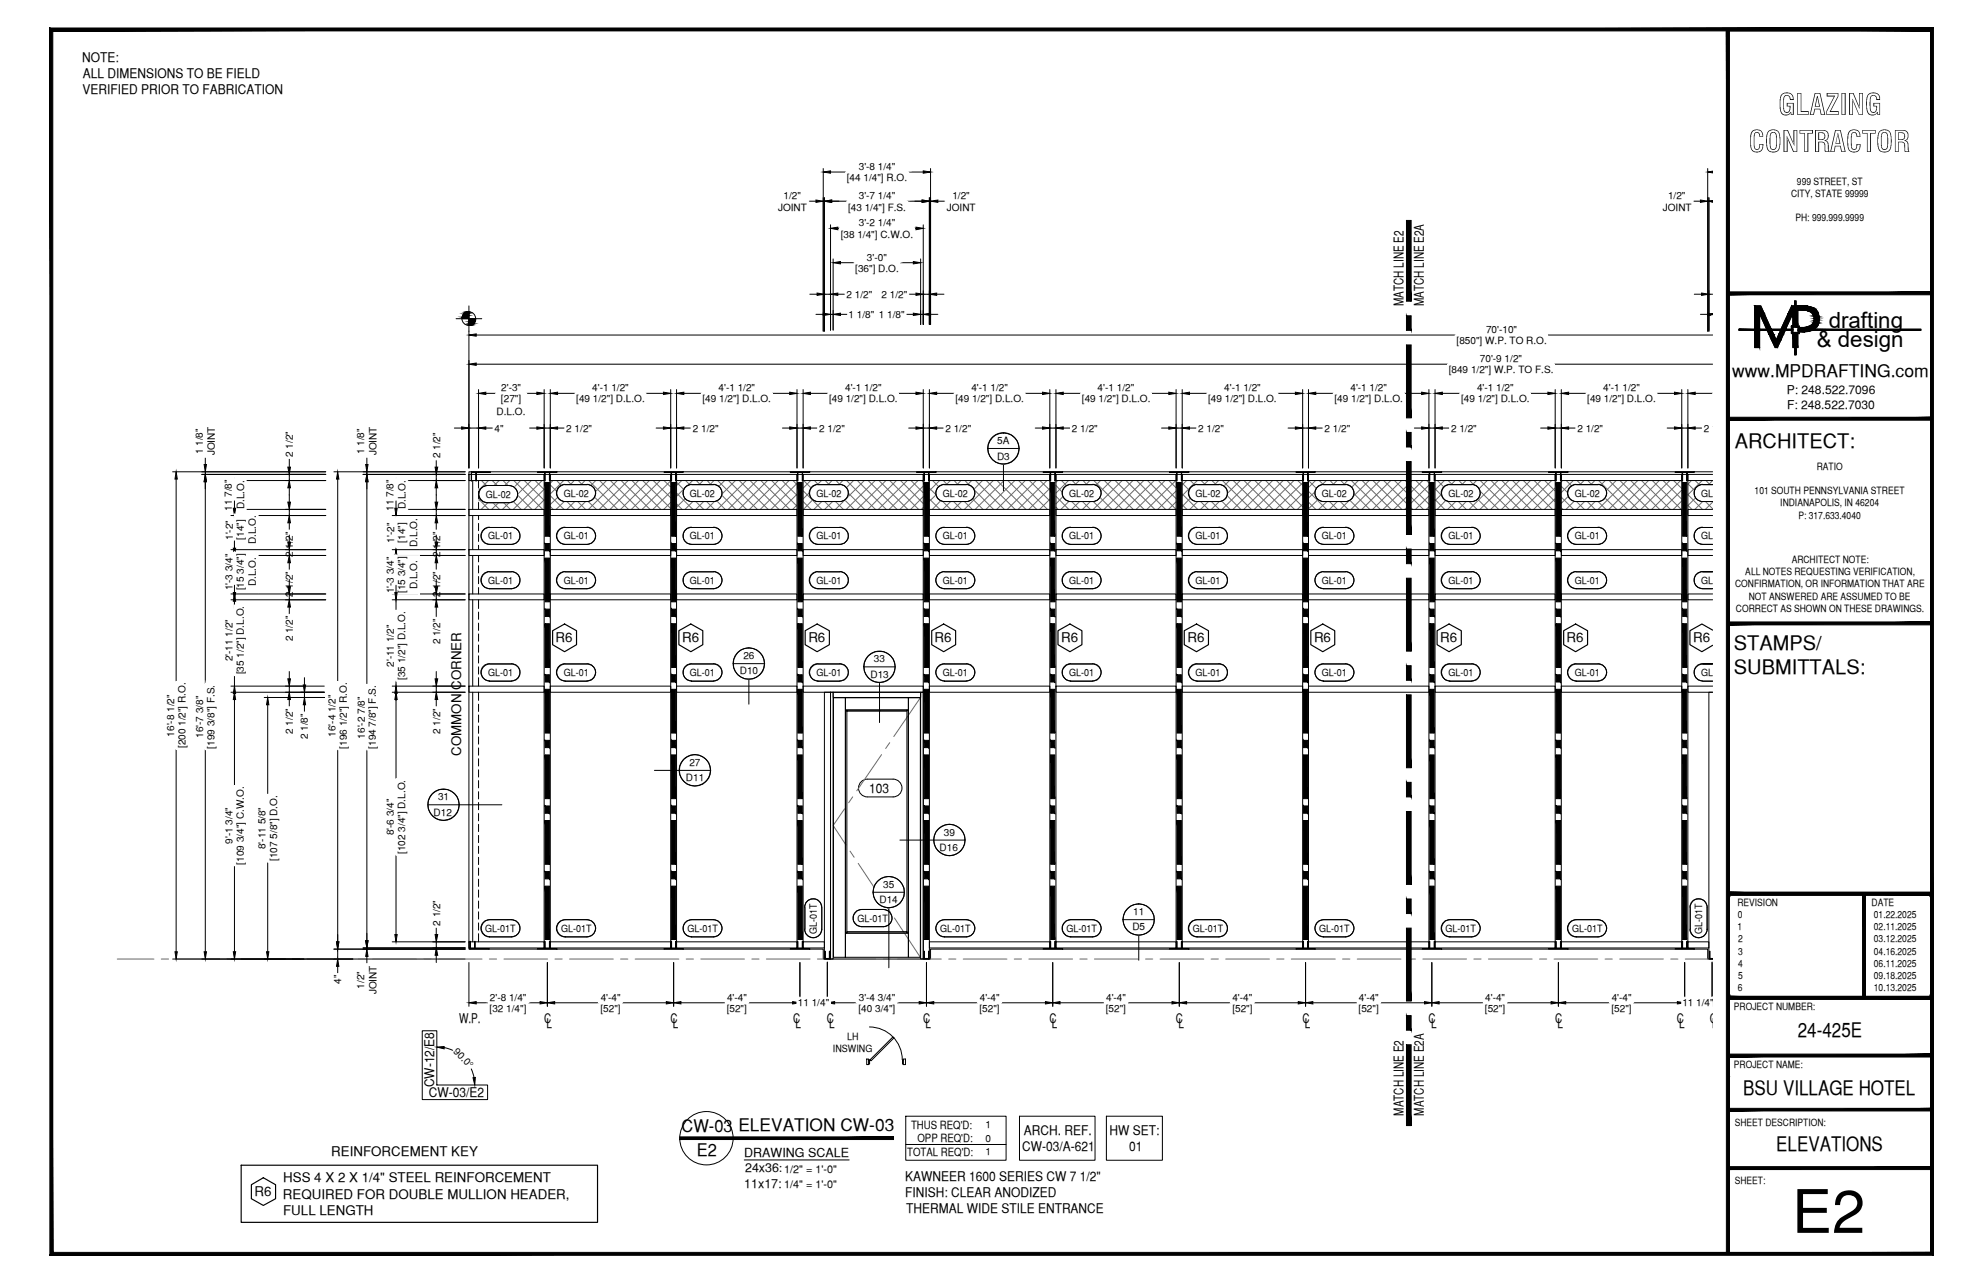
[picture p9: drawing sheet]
<svg xmlns="http://www.w3.org/2000/svg" width="432mm" height="279mm" viewBox="0 0 432 279" stroke-linecap="round" stroke-linejoin="round" font-family="sans-serif">
<defs><g id="words">
<text font-size="13.1" x="390.2" y="268.5">E2</text>
<g font-size="6.3">
<text x="387.2" y="25">GLAZING</text>
<text x="380.8" y="33.1">CONTRACTOR</text>
</g>
<g font-size="4.9">
<text x="398.2" y="71.5">drafting</text>
<text x="395.6" y="75.5">&amp; design</text>
</g>
<g font-size="4.4">
<text x="377.8" y="97.5">ARCHITECT:</text>
<text x="377.6" y="141.5">STAMPS/</text>
<text x="377.6" y="146.9">SUBMITTALS:</text>
<text x="391.5" y="225.8">24-425E</text>
<text x="379.6" y="238.5">BSU VILLAGE HOTEL</text>
<text x="386.8" y="250.7">ELEVATIONS</text>
</g>
<g font-size="3.8">
<text x="377.2" y="82">www.MPDRAFTING.com</text>
<text x="148.4" y="246.5">CW-03 ELEVATION CW-03</text>
<text x="151.8" y="251.8">E2</text>
</g>
<g font-size="2.9">
<text x="17.9" y="13.5">NOTE:</text>
<text x="18" y="17">ALL DIMENSIONS TO BE FIELD</text>
<text x="18" y="20.6">VERIFIED PRIOR TO FABRICATION</text>
<text x="305.6" y="66.7" transform="rotate(-90 305.6 66.7)">MATCH LINE E2</text>
<text x="310.1" y="66.7" transform="rotate(-90 310.1 66.7)">MATCH LINE E2A</text>
<text x="121" y="139.9">R6</text>
<text x="148.5" y="139.9">R6</text>
<text x="176" y="139.9">R6</text>
<text x="203.5" y="139.9">R6</text>
<text x="231.1" y="139.9">R6</text>
<text x="258.6" y="139.9">R6</text>
<text x="286.1" y="139.9">R6</text>
<text x="313.6" y="139.9">R6</text>
<text x="341.1" y="139.9">R6</text>
<text x="368.7" y="139.9">R6</text>
<text x="100.4" y="164.6" transform="rotate(-90 100.4 164.6)">COMMON CORNER</text>
<text x="189.3" y="172.6">103</text>
<text x="99.9" y="222.8">W.P.</text>
<text x="118.5" y="222.8">C</text>
<text x="119" y="223.8">L</text>
<text x="146" y="222.8">C</text>
<text x="146.5" y="223.8">L</text>
<text x="172.7" y="222.8">C</text>
<text x="173.2" y="223.8">L</text>
<text x="180" y="222.8">C</text>
<text x="180.5" y="223.8">L</text>
<text x="201" y="222.8">C</text>
<text x="201.5" y="223.8">L</text>
<text x="228.5" y="222.8">C</text>
<text x="229" y="223.8">L</text>
<text x="256" y="222.8">C</text>
<text x="256.6" y="223.8">L</text>
<text x="283.6" y="222.8">C</text>
<text x="284.1" y="223.8">L</text>
<text x="311.1" y="222.8">C</text>
<text x="311.7" y="223.8">L</text>
<text x="338.6" y="222.8">C</text>
<text x="339.2" y="223.8">L</text>
<text x="365.1" y="222.8">C</text>
<text x="365.6" y="223.8">L</text>
<text x="372.3" y="222.8">C</text>
<text x="372.8" y="223.8">L</text>
<text x="93.4" y="238.9">CW-03/E2</text>
<text x="94.6" y="236.8" transform="rotate(-90 94.6 236.8)">CW-12/E8</text>
<text x="305.6" y="243" transform="rotate(-90 305.6 243)">MATCH LINE E2</text>
<text x="310.1" y="243" transform="rotate(-90 310.1 243)">MATCH LINE E2A</text>
<text x="72.1" y="251.8">REINFORCEMENT KEY</text>
<text x="222.6" y="250.6">CW-03/A-621</text>
<text x="222.9" y="247.1">ARCH. REF.</text>
<text x="241.6" y="247.1">HW SET:</text>
<text x="245.9" y="250.6">01</text>
<text x="61.7" y="257.5">HSS 4 X 2 X 1/4&quot; STEEL REINFORCEMENT</text>
<text x="197.1" y="257.1">KAWNEER 1600 SERIES CW 7 1/2&quot;</text>
<text x="55.4" y="260.5">R6</text>
<text x="61.6" y="261">REQUIRED FOR DOUBLE MULLION HEADER,</text>
<text x="197.1" y="260.7">FINISH: CLEAR ANODIZED</text>
<text x="61.7" y="264.6">FULL LENGTH</text>
<text x="197.3" y="264.2">THERMAL WIDE STILE ENTRANCE</text>
</g>
<g font-size="2.7">
<text x="162.1" y="252">DRAWING SCALE</text>
<text x="162.2" y="255.3">24x36:</text>
<text x="162.1" y="258.6">11x17:</text>
</g>
<g font-size="2.6">
<text x="389.1" y="85.8">P: 248.522.7096</text>
<text x="389.1" y="89">F: 248.522.7030</text>
</g>
<g font-size="2.5">
<text x="198.4" y="245.9">THUS REQ'D:</text>
<text x="197.5" y="251.7">TOTAL REQ'D:</text>
<text x="199.8" y="248.8">OPP REQ'D:</text>
</g>
<g font-size="2.4">
<text x="170.8" y="255.5">1/2&quot; = 1'-0&quot;</text>
<text x="170.8" y="258.6">1/4&quot; = 1'-0&quot;</text>
</g>
<g font-size="2.2">
<text x="184.4" y="39.5">[44 1/4&quot;] R.O.</text>
<text x="187" y="37">3'-8 1/4&quot;</text>
<text x="391.3" y="40.2">999 STREET, ST</text>
<text x="169.4" y="45.9">JOINT</text>
<text x="170.6" y="43.2">1/2&quot;</text>
<text x="184.7" y="45.8">[43 1/4&quot;] F.S.</text>
<text x="187" y="43.4">3'-7 1/4&quot;</text>
<text x="206.2" y="45.9">JOINT</text>
<text x="207.4" y="43.2">1/2&quot;</text>
<text x="362.1" y="45.9">JOINT</text>
<text x="363.2" y="43.2">1/2&quot;</text>
<text x="390" y="42.9">CITY, STATE 99999</text>
<text x="183.1" y="51.8">[38 1/4&quot;] C.W.O.</text>
<text x="187" y="49.3">3'-2 1/4&quot;</text>
<text x="391" y="48.2">PH: 999.999.9999</text>
<text x="186.2" y="59.2">[36&quot;] D.O.</text>
<text x="188.8" y="56.8">3'-0&quot;</text>
<text x="184.3" y="64.8">2 1/2&quot;</text>
<text x="192" y="64.8">2 1/2&quot;</text>
<text x="184.8" y="69.2">1 1/8&quot;</text>
<text x="191.4" y="69.2">1 1/8&quot;</text>
<text x="317.2" y="74.9">[850&quot;] W.P. TO R.O.</text>
<text x="323.6" y="72.5">70'-10&quot;</text>
<text x="315.5" y="81.3">[849 1/2&quot;] W.P. TO F.S.</text>
<text x="322.3" y="78.9">70'-9 1/2&quot;</text>
<text x="109.1" y="87.6">[27&quot;]</text>
<text x="109.2" y="85.2">2'-3&quot;</text>
<text x="125.5" y="87.6">[49 1/2&quot;] D.L.O.</text>
<text x="129" y="85.2">4'-1 1/2&quot;</text>
<text x="153" y="87.6">[49 1/2&quot;] D.L.O.</text>
<text x="156.5" y="85.2">4'-1 1/2&quot;</text>
<text x="180.5" y="87.6">[49 1/2&quot;] D.L.O.</text>
<text x="184" y="85.2">4'-1 1/2&quot;</text>
<text x="208" y="87.6">[49 1/2&quot;] D.L.O.</text>
<text x="211.5" y="85.2">4'-1 1/2&quot;</text>
<text x="235.6" y="87.6">[49 1/2&quot;] D.L.O.</text>
<text x="239" y="85.2">4'-1 1/2&quot;</text>
<text x="263.1" y="87.6">[49 1/2&quot;] D.L.O.</text>
<text x="266.6" y="85.2">4'-1 1/2&quot;</text>
<text x="290.6" y="87.6">[49 1/2&quot;] D.L.O.</text>
<text x="294.1" y="85.2">4'-1 1/2&quot;</text>
<text x="318.1" y="87.6">[49 1/2&quot;] D.L.O.</text>
<text x="321.6" y="85.2">4'-1 1/2&quot;</text>
<text x="345.6" y="87.6">[49 1/2&quot;] D.L.O.</text>
<text x="349.1" y="85.2">4'-1 1/2&quot;</text>
<text x="107.7" y="94">4&quot;</text>
<text x="108.1" y="90.3">D.L.O.</text>
<text x="123.3" y="94">2 1/2&quot;</text>
<text x="150.9" y="94">2 1/2&quot;</text>
<text x="178.4" y="94">2 1/2&quot;</text>
<text x="205.9" y="94">2 1/2&quot;</text>
<text x="233.4" y="94">2 1/2&quot;</text>
<text x="260.9" y="94">2 1/2&quot;</text>
<text x="288.4" y="94">2 1/2&quot;</text>
<text x="316" y="94">2 1/2&quot;</text>
<text x="343.5" y="94">2 1/2&quot;</text>
<text x="371" y="94">2 1/2&quot;</text>
<text x="44.1" y="98.9" transform="rotate(-90 44.1 98.9)">1 1/8&quot;</text>
<text x="46.8" y="99.2" transform="rotate(-90 46.8 99.2)">JOINT</text>
<text x="63.8" y="99.5" transform="rotate(-90 63.8 99.5)">2 1/2&quot;</text>
<text x="79.3" y="98.9" transform="rotate(-90 79.3 98.9)">1 1/8&quot;</text>
<text x="82" y="99.2" transform="rotate(-90 82 99.2)">JOINT</text>
<text x="95.8" y="99.8" transform="rotate(-90 95.8 99.8)">2 1/2&quot;</text>
<text x="217.1" y="100.1">D3</text>
<text x="217.2" y="96.7">5A</text>
<text x="382.1" y="107.6">101 SOUTH PENNSYLVANIA STREET</text>
<text x="395.6" y="102.3">RATIO</text>
<text x="50.5" y="111.3" transform="rotate(-90 50.5 111.3)">11 7/8&quot;</text>
<text x="53.1" y="110.9" transform="rotate(-90 53.1 110.9)">D.L.O.</text>
<text x="85.7" y="111.3" transform="rotate(-90 85.7 111.3)">11 7/8&quot;</text>
<text x="88.3" y="110.9" transform="rotate(-90 88.3 110.9)">D.L.O.</text>
<text x="105.8" y="108.4">GL-02</text>
<text x="122.7" y="108.1">GL-02</text>
<text x="150.2" y="108.1">GL-02</text>
<text x="177.8" y="108.1">GL-02</text>
<text x="205.3" y="108.1">GL-02</text>
<text x="232.8" y="108.1">GL-02</text>
<text x="260.3" y="108.1">GL-02</text>
<text x="287.8" y="108.1">GL-02</text>
<text x="315.4" y="108.1">GL-02</text>
<text x="342.9" y="108.1">GL-02</text>
<text x="370.4" y="108.1">GL-02</text>
<text x="387.7" y="110.3">INDIANAPOLIS, IN 46204</text>
<text x="391.6" y="113">P: 317.633.4040</text>
<text x="50.7" y="117.6" transform="rotate(-90 50.7 117.6)">1'-2&quot;</text>
<text x="53.1" y="117.5" transform="rotate(-90 53.1 117.5)">[14&quot;]</text>
<text x="55.7" y="118.5" transform="rotate(-90 55.7 118.5)">D.L.O.</text>
<text x="85.9" y="118.2" transform="rotate(-90 85.9 118.2)">1'-2&quot;</text>
<text x="88.2" y="118.2" transform="rotate(-90 88.2 118.2)">[14&quot;]</text>
<text x="90.9" y="119.1" transform="rotate(-90 90.9 119.1)">D.L.O.</text>
<text x="106.3" y="117.5">GL-01</text>
<text x="122.7" y="117.5">GL-01</text>
<text x="150.2" y="117.5">GL-01</text>
<text x="177.8" y="117.5">GL-01</text>
<text x="205.3" y="117.5">GL-01</text>
<text x="232.8" y="117.5">GL-01</text>
<text x="260.3" y="117.5">GL-01</text>
<text x="287.8" y="117.5">GL-01</text>
<text x="315.4" y="117.5">GL-01</text>
<text x="342.9" y="117.5">GL-01</text>
<text x="370.4" y="117.5">GL-01</text>
<text x="63.8" y="121.3" transform="rotate(-90 63.8 121.3)">2 1/2&quot;</text>
<text x="95.8" y="121.3" transform="rotate(-90 95.8 121.3)">2 1/2&quot;</text>
<text x="380" y="125.2">ALL NOTES REQUESTING VERIFICATION,</text>
<text x="390.1" y="122.6">ARCHITECT NOTE:</text>
<text x="50.6" y="128.6" transform="rotate(-90 50.6 128.6)">1'-3 3/4&quot;</text>
<text x="53.1" y="128.6" transform="rotate(-90 53.1 128.6)">[15 3/4&quot;]</text>
<text x="55.7" y="127.7" transform="rotate(-90 55.7 127.7)">D.L.O.</text>
<text x="63.8" y="130" transform="rotate(-90 63.8 130)">2 1/2&quot;</text>
<text x="85.8" y="129.2" transform="rotate(-90 85.8 129.2)">1'-3 3/4&quot;</text>
<text x="88.2" y="129.2" transform="rotate(-90 88.2 129.2)">[15 3/4&quot;]</text>
<text x="90.9" y="128.3" transform="rotate(-90 90.9 128.3)">D.L.O.</text>
<text x="95.8" y="130" transform="rotate(-90 95.8 130)">2 1/2&quot;</text>
<text x="106.3" y="127.1">GL-01</text>
<text x="122.7" y="127.1">GL-01</text>
<text x="150.2" y="127.1">GL-01</text>
<text x="177.8" y="127.1">GL-01</text>
<text x="205.3" y="127.1">GL-01</text>
<text x="232.8" y="127.1">GL-01</text>
<text x="260.3" y="127.1">GL-01</text>
<text x="287.8" y="127.1">GL-01</text>
<text x="315.4" y="127.1">GL-01</text>
<text x="342.9" y="127.1">GL-01</text>
<text x="370.4" y="127.1">GL-01</text>
<text x="377.8" y="127.9">CONFIRMATION, OR INFORMATION THAT ARE</text>
<text x="380.8" y="130.6">NOT ANSWERED ARE ASSUMED TO BE</text>
<text x="378" y="133.2">CORRECT AS SHOWN ON THESE DRAWINGS.</text>
<text x="63.8" y="139.7" transform="rotate(-90 63.8 139.7)">2 1/2&quot;</text>
<text x="95.8" y="140.3" transform="rotate(-90 95.8 140.3)">2 1/2&quot;</text>
<text x="161.9" y="143.6">26</text>
<text x="50.6" y="144" transform="rotate(-90 50.6 144)">2'-11 1/2&quot;</text>
<text x="53.1" y="146.9" transform="rotate(-90 53.1 146.9)">[35 1/2&quot;] D.L.O.</text>
<text x="85.8" y="145.2" transform="rotate(-90 85.8 145.2)">2'-11 1/2&quot;</text>
<text x="88.2" y="148.1" transform="rotate(-90 88.2 148.1)">[35 1/2&quot;] D.L.O.</text>
<text x="106.3" y="147.3">GL-01</text>
<text x="122.7" y="147.3">GL-01</text>
<text x="150.2" y="147.3">GL-01</text>
<text x="161.1" y="146.9">D10</text>
<text x="177.8" y="147.3">GL-01</text>
<text x="189.5" y="147.6">D13</text>
<text x="190.3" y="144.3">33</text>
<text x="205.3" y="147.3">GL-01</text>
<text x="232.8" y="147.3">GL-01</text>
<text x="260.3" y="147.3">GL-01</text>
<text x="287.8" y="147.3">GL-01</text>
<text x="315.4" y="147.3">GL-01</text>
<text x="342.9" y="147.3">GL-01</text>
<text x="370.4" y="147.3">GL-01</text>
<text x="37.9" y="160.4" transform="rotate(-90 37.9 160.4)">16'-8 1/2&quot;</text>
<text x="44.3" y="160.7" transform="rotate(-90 44.3 160.7)">16'-7 3/8&quot;</text>
<text x="63.8" y="159.8" transform="rotate(-90 63.8 159.8)">2 1/2&quot;</text>
<text x="67.1" y="161" transform="rotate(-90 67.1 161)">2 1/8&quot;</text>
<text x="73.1" y="160.5" transform="rotate(-90 73.1 160.5)">16'-4 1/2&quot;</text>
<text x="79.4" y="160.8" transform="rotate(-90 79.4 160.8)">16'-2 7/8&quot;</text>
<text x="95.8" y="159.8" transform="rotate(-90 95.8 159.8)">2 1/2&quot;</text>
<text x="40.4" y="162.9" transform="rotate(-90 40.4 162.9)">[200 1/2&quot;] R.O.</text>
<text x="46.7" y="163" transform="rotate(-90 46.7 163)">[199 3/8&quot;] F.S.</text>
<text x="75.5" y="163" transform="rotate(-90 75.5 163)">[196 1/2&quot;] R.O.</text>
<text x="81.9" y="163.1" transform="rotate(-90 81.9 163.1)">[194 7/8&quot;] F.S.</text>
<text x="150.1" y="166.8">27</text>
<text x="149.4" y="170.1">D11</text>
<text x="94.4" y="177.6">D12</text>
<text x="95.4" y="174.3">31</text>
<text x="50.6" y="183.8" transform="rotate(-90 50.6 183.8)">9'-1 3/4&quot;</text>
<text x="57.8" y="184.9" transform="rotate(-90 57.8 184.9)">8'-11 5/8&quot;</text>
<text x="85.8" y="181.9" transform="rotate(-90 85.8 181.9)">8'-6 3/4&quot;</text>
<text x="88.2" y="186" transform="rotate(-90 88.2 186)">[102 3/4&quot;] D.L.O.</text>
<text x="204.6" y="185.3">D16</text>
<text x="205.5" y="182">39</text>
<text x="53.1" y="188.3" transform="rotate(-90 53.1 188.3)">[109 3/4&quot;] C.W.O.</text>
<text x="60.3" y="187.5" transform="rotate(-90 60.3 187.5)">[107 5/8&quot;] D.O.</text>
<text x="191.5" y="196.7">D14</text>
<text x="192.3" y="193.4">35</text>
<text x="378.3" y="197.3">REVISION</text>
<text x="407.5" y="197.3">DATE</text>
<text x="95.8" y="201.6" transform="rotate(-90 95.8 201.6)">2 1/2&quot;</text>
<text x="105.7" y="202.9">GL-01T</text>
<text x="122.2" y="202.9">GL-01T</text>
<text x="149.7" y="202.9">GL-01T</text>
<text x="177.9" y="203.3" transform="rotate(-90 177.9 203.3)">GL-01T</text>
<text x="186.7" y="200.7">GL-01T</text>
<text x="204.7" y="202.9">GL-01T</text>
<text x="232.2" y="202.9">GL-01T</text>
<text x="246.6" y="202.6">D5</text>
<text x="246.8" y="199.3">11</text>
<text x="259.7" y="202.9">GL-01T</text>
<text x="287.3" y="202.9">GL-01T</text>
<text x="314.8" y="202.9">GL-01T</text>
<text x="342.3" y="202.9">GL-01T</text>
<text x="370.6" y="203.3" transform="rotate(-90 370.6 203.3)">GL-01T</text>
<text x="378.3" y="202.6">1</text>
<text x="378.4" y="200">0</text>
<text x="408" y="200">01.22.2025</text>
<text x="408" y="202.6">02.11.2025</text>
<text x="378.5" y="205.2">2</text>
<text x="378.5" y="207.9">3</text>
<text x="408" y="205.2">03.12.2025</text>
<text x="408" y="207.9">04.16.2025</text>
<text x="74.3" y="214.2" transform="rotate(-90 74.3 214.2)">4&quot;</text>
<text x="79.3" y="215.3" transform="rotate(-90 79.3 215.3)">1/2&quot;</text>
<text x="378.4" y="215.8">6</text>
<text x="378.5" y="210.5">4</text>
<text x="378.5" y="213.2">5</text>
<text x="408" y="210.5">06.11.2025</text>
<text x="408" y="213.2">09.18.2025</text>
<text x="408" y="215.8">10.13.2025</text>
<text x="82" y="216.5" transform="rotate(-90 82 216.5)">JOINT</text>
<text x="106.6" y="220.3">[32 1/4&quot;]</text>
<text x="106.7" y="217.9">2'-8 1/4&quot;</text>
<text x="130.7" y="220.3">[52&quot;]</text>
<text x="130.8" y="217.9">4'-4&quot;</text>
<text x="158.2" y="220.3">[52&quot;]</text>
<text x="158.3" y="217.9">4'-4&quot;</text>
<text x="173.7" y="219.1">11 1/4&quot;</text>
<text x="186.9" y="220.3">[40 3/4&quot;]</text>
<text x="187" y="217.9">3'-4 3/4&quot;</text>
<text x="213.3" y="220.3">[52&quot;]</text>
<text x="213.4" y="217.9">4'-4&quot;</text>
<text x="240.8" y="220.3">[52&quot;]</text>
<text x="240.9" y="217.9">4'-4&quot;</text>
<text x="268.4" y="217.9">4'-4&quot;</text>
<text x="268.4" y="220.3">[52&quot;]</text>
<text x="295.8" y="220.3">[52&quot;]</text>
<text x="295.9" y="217.9">4'-4&quot;</text>
<text x="323.3" y="220.3">[52&quot;]</text>
<text x="323.4" y="217.9">4'-4&quot;</text>
<text x="350.9" y="220.3">[52&quot;]</text>
<text x="351" y="217.9">4'-4&quot;</text>
<text x="366.3" y="219.1">11 1/4&quot;</text>
<text x="377.6" y="219.9">PROJECT NUMBER:</text>
<text x="184.5" y="226.5">LH</text>
<text x="98.6" y="229.2" transform="rotate(45 98.6 229.2)">90.0°</text>
<text x="181.4" y="229.2">INSWING</text>
<text x="377.6" y="232.5">PROJECT NAME:</text>
<text x="214.6" y="245.7">1</text>
<text x="377.8" y="245.2">SHEET DESCRIPTION:</text>
<text x="214.6" y="248.7">0</text>
<text x="214.6" y="251.5">1</text>
<text x="377.8" y="257.9">SHEET:</text>
</g>
</g></defs>
<!-- layer: LIGHT_1 -->
<g fill="none" stroke="#6c6c6c" stroke-width=".22">
<path d="M104.3 108.7l2.1 2.2M104.3 106.4l.2 .3M104.6 108.7l-.3 .4M104.8 104.6l1.2 1.2M106.2 109.5l-1.4 1.4M106.4 104.6l-2.1 2.1M107.2 104.6l1.1 1.1M107.3 109.5l1.5 1.4M108.6 109.5l-1.5 1.4M108.7 104.6l-1.1 1.1M109.5 104.6l1.1 1.1M109.7 109.5l1.4 1.4"/>
<path d="M110.9 109.5l-1.5 1.4M111 104.6l-1.1 1.1M111.8 109.2l1.7 1.7M111.9 104.6l6.3 6.3M112.7 107.8l3.1 3.1M113.3 104.6l-1.3 1.5M114.2 104.6l4.3 4.4M115.7 104.6l-3 3M116.5 104.6l2 2M118 104.6l-6.2 6.3M118.5 106.6l-4.4 4.3M118.5 108.8l-2 2.1"/>
<path d="M119.8 110.3l.7 .6M119.8 107.9l3 3M119.8 105.6l2.5 2.5M120.4 104.6l-.6 .6M121.2 104.6l1 1.1M121.5 108.3l-1.7 1.6M122.3 107.4l-.8 .8M122.3 105.7l.4 .4M122.7 104.6l-2.9 3M122.8 108.6l2.4 2.3M123.4 108.6l-2.3 2.3M123.6 104.6l1.4 1.5"/>
<path d="M125 104.6l-1.4 1.5M125.2 108.6l2.3 2.3M125.8 108.6l-2.4 2.3M125.9 104.6l1.5 1.5M127.4 104.6l-1.5 1.5M127.5 108.6l2.4 2.3M128.1 108.6l-2.3 2.3M128.2 104.6l6.3 6.3M128.6 107.4l.9 .8M129.5 108.3l2.6 2.6M129.7 104.6l-1.4 1.5M130.6 104.6l6.2 6.3"/>
<path d="M132.1 104.6l-3.5 3.5M132.9 104.6l6.3 6.3M134.4 104.6l-6.3 6.3M135.3 104.6l6.2 6.3M136.8 104.6l-6.3 6.3M137.6 104.6l6.3 6.3M139.1 104.6l-6.3 6.3M140 104.6l6 6.1M141.4 104.6l-6.3 6.3M142.2 104.6l3.8 3.8M143.8 104.6l-6.3 6.3M144.6 104.6l1.4 1.4"/>
<path d="M146 104.7l-6.2 6.2M146 107.1l-3.8 3.8M146 109.4l-1.5 1.5M147.3 109.7l1.2 1.2M147.3 107.4l3.6 3.5M147.3 105l2.6 2.6M148.5 104.6l-1.2 1.1M149 106.4l-1.7 1.7M149.3 104.6l.9 .9M149.9 107.9l-2.6 2.5M150.2 105.6l.5 .5M150.8 104.6l-1.7 1.8"/>
<path d="M150.9 108.6l2.3 2.3M151.5 108.6l-2.3 2.3M151.6 104.6l1.5 1.5M153.1 104.6l-1.5 1.5M153.2 108.6l2.4 2.3M153.9 108.6l-2.4 2.3M154 104.6l1.4 1.5M155.4 104.6l-1.4 1.5M155.6 108.6l.4 .5M156.1 109.1l1.8 1.8M156.1 106.8l4.1 4.1M156.3 104.6l6.3 6.3"/>
<path d="M157.2 107.6l-3.3 3.3M157.8 104.6l-1.7 1.8M158.6 104.6l6.3 6.3M160.1 104.6l-2.9 3M161 104.6l6.3 6.3M162.5 104.6l-6.3 6.3M163.3 104.6l6.3 6.3M164.8 104.6l-6.2 6.3M165.7 104.6l6.3 6.3M167.1 104.6l-6.2 6.3M168 104.6l5.5 5.6M169.5 104.6l-6.3 6.3"/>
<path d="M170.3 104.6l3.2 3.3M171.8 104.6l-6.3 6.3M172.7 104.6l.8 .9M173.5 105.3l-5.6 5.6M173.5 107.6l-3.3 3.3M173.5 110l-.9 .9M174.9 109.2l1.7 1.7M174.9 106.9l4 4M175 104.6l2.4 2.4M176.3 107.3l-1.4 1.3M176.5 104.6l-1.6 1.7M177 108.8l-2.1 2.1"/>
<path d="M177.4 106.2l-1.1 1M177.4 108.5l-.4 .3M177.4 104.6l1.4 1.5M178.9 104.6l-1.5 1.5M178.9 108.6l2.4 2.3M179.6 108.6l-2.4 2.3M179.7 104.6l1.5 1.5M181.2 104.6l-1.5 1.5M181.3 108.6l2.3 2.3M181.9 108.6l-2.3 2.3M182.1 104.6l1.4 1.5M183.5 104.6l-1.4 1.5"/>
<path d="M183.6 108.6l.3 .3M183.6 106.3l4.7 4.6M184 108.9l2 2M184.1 108.8l-2.2 2.1M184.3 108.6h.1M184.3 104.6l6.3 6.3M185.9 104.6l-2.3 2.3M186.7 104.6l6.3 6.3M188.2 104.6l-3.9 3.9M189 104.6l6.3 6.3M190.6 104.6l-6.3 6.3M191.4 104.6l6.3 6.3"/>
<path d="M192.9 104.6l-6.3 6.3M193.7 104.6l6.3 6.3M195.2 104.6l-6.2 6.3M196.1 104.6l4.9 5.1M197.5 104.6l-6.2 6.3M198.4 104.6l2.6 2.7M199.9 104.6l-6.3 6.3M200.7 104.6l.3 .4M201 105.9l-5 5M201 108.1l-2.7 2.8M201 110.5l-.3 .4M202.4 106.3l4.6 4.6"/>
<path d="M202.4 108.6l2.3 2.3M203.1 104.6l1.8 1.9M203.8 107.8l-1.4 1.4M204.6 104.6l-2.2 2.3M204.9 109l-1.9 1.9M204.9 106.7l-1.1 1M205.3 108.6l-.4 .4M205.4 104.6l1.5 1.5M206.9 104.6l-1.5 1.5M207 108.6l2.4 2.3M207.6 108.6l-2.3 2.3M207.8 104.6l1.4 1.5"/>
<path d="M209.2 104.6l-1.4 1.5M209.4 108.6l2.3 2.3M210 108.6l-2.4 2.3M210.1 104.6l1 1.1M211.1 108.1l.6 .5M211.1 105.7l1 1M211.6 104.6l-1.5 1.5M211.8 108.6l2.3 2.3M212 106.6l-.9 .8M212.2 106.7l4.1 4.2M212.4 104.6l6.3 6.3M213.9 104.6l-1.8 2"/>
<path d="M214.8 104.6l6.2 6.3M216.3 104.6l-6.3 6.3M217.1 104.6l6.3 6.3M218.6 104.6l-6.3 6.3M219.5 104.6l6.2 6.3M221 104.6l-6.3 6.3M221.8 104.6l6.3 6.3M223.3 104.6l-6.3 6.3M224.2 104.6l4.4 4.5M225.6 104.6l-6.3 6.3M226.4 104.6l2.2 2.1M228 104.6l-6.3 6.3"/>
<path d="M228.6 106.4l-4.6 4.5M228.6 108.7l-2.2 2.2M229.9 110.4l.5 .5M229.9 108.1l2.8 2.8M229.9 105.7l2.5 2.6M230.3 104.6l-.4 .4M231.1 104.6l1.1 1.1M231.5 108.1l-1.6 1.6M232.2 105.8l.4 .3M232.4 107.3l-.9 .8M232.7 104.6l-2.8 2.8M232.8 108.6l2.3 2.3"/>
<path d="M233.4 108.6l-2.4 2.3M233.5 104.6l1.4 1.5M235 104.6l-1.5 1.5M235.1 108.6l2.3 2.3M235.7 108.6l-2.3 2.3M235.8 104.6l1.5 1.5M237.3 104.6l-1.5 1.5M237.4 108.6l2.4 2.3M238.1 108.6l-2.4 2.3M238.2 104.6l6.2 6.3M238.7 107.5l.8 .8M239.5 108.3l2.6 2.6"/>
<path d="M239.6 104.6l-1.4 1.5M240.5 104.6l6.3 6.3M242 104.6l-3.3 3.3M242.8 104.6l6.3 6.3M244.3 104.6l-6.2 6.3M245.2 104.6l6.3 6.3M246.7 104.6l-6.3 6.3M247.5 104.6l6.3 6.3M249 104.6l-6.2 6.3M249.9 104.6l6.2 6.3M251.3 104.6l-6.3 6.3M252.2 104.6l3.9 4"/>
<path d="M253.7 104.6l-6.3 6.3M254.5 104.6l1.6 1.6M256 104.6l-6.3 6.3M256.1 106.9l-4 4M256.1 109.3l-1.7 1.6M257.4 107.6l3.4 3.3M257.4 105.2l5.7 5.7M257.4 109.9l1 1M258.4 104.6l-1 1M259.2 104.6l6.3 6.3M260.7 104.6l-3.3 3.3M261.6 104.6l6.2 6.3"/>
<path d="M263.1 104.6l-5.7 5.7M263.9 104.6l6.3 6.3M265.4 104.6l-6.3 6.3M266.2 104.6l6.3 6.3M267.7 104.6l-6.3 6.3M268.5 104.6l6.3 6.3M270.1 104.6l-6.3 6.3M270.9 104.6l6.3 6.3M272.4 104.6l-6.3 6.3M273.2 104.6l6.3 6.3M274.8 104.6l-6.3 6.3M275.6 104.6l6.3 6.3"/>
<path d="M277.1 104.6l-6.3 6.3M277.9 104.6l5.8 5.8M279.4 104.6l-6.3 6.3M280.2 104.6l3.5 3.4M281.7 104.6l-6.2 6.3M282.6 104.6l1.1 1.1M283.7 105.2l-5.9 5.7M283.7 107.4l-3.5 3.5M283.7 109.8l-1.2 1.1M284.9 104.6l6.3 6.3M284.9 109.3l1.6 1.6M284.9 107l4 3.9"/>
<path d="M286.4 107.1l-1.5 1.4M286.4 104.6l-1.5 1.6M287.3 104.6l6.3 6.3M288.8 104.6l-2.4 2.4M289.6 104.6l6.3 6.3M291.1 104.6l-6.2 6.2M292 104.6l2.8 2.9M293.4 104.6l-6.3 6.3M294.3 104.6l6.2 6.3M294.6 108.2l-2.8 2.7M294.8 107.5l3.5 3.4M295.8 104.6l-6.3 6.3"/>
<path d="M296.6 104.6l6.3 6.3M298.1 104.6l-3.5 3.5M299 104.6l6.2 6.3M300.5 104.6l-6.3 6.3M301.3 104.6l6.3 6.3M302.8 104.6l-6.3 6.3M303.7 104.6l6.2 6.3M305.2 104.6l-6.3 6.3M306 104.6l5.1 5.2M307.5 104.6l-6.3 6.3M308.3 104.6l2.8 2.8M309.8 104.6l-6.3 6.3"/>
<path d="M310.6 104.6l.5 .6M311.1 105.7l-5.2 5.2M311.1 108l-2.9 2.9M311.1 110.4l-.5 .5M312.5 108.8l2.1 2.1M312.5 106.4l1.4 1.5M313 104.6l1.4 1.4M313.9 107.6l-1.4 1.4M314 107.9l1.1 1.2M314.5 106l4.8 4.9M314.5 104.6l-2 2.1M315.2 109.1l1.7 1.8"/>
<path d="M315.3 104.6l6.3 6.3M316.9 104.6l-3 3M317.7 104.6l6.3 6.3M319.2 104.6l-6.3 6.3M320 104.6l.9 1M321 105.6l1.3 1.3M321.5 104.6l-6.3 6.3M322.3 106.9l4 4M322.3 104.6l6.3 6.3M323.8 104.6l-6.2 6.3M324.7 104.6l6.3 6.3M326.2 104.6l-6.3 6.3"/>
<path d="M327 104.6l6.3 6.3M328.5 104.6l-6.2 6.3M329.4 104.6l6.3 6.3M330.9 104.6l-6.3 6.3M331.7 104.6l6.3 6.3M333.2 104.6l-6.2 6.3M334.1 104.6l4.5 4.7M335.5 104.6l-6.3 6.3M336.4 104.6l2.2 2.3M337.9 104.6l-6.3 6.3M338.6 110.9h.1M338.6 106.2l-4.7 4.7"/>
<path d="M338.6 108.6l-2.3 2.3M340 105.9l5 5M340 110.6l.4 .3M340 108.3l2.6 2.6M340.2 104.6l-.2 .3M341.1 104.6l1.1 1.2M341.5 108.1l-1.5 1.5M342.3 105.9l5 5M342.6 104.6l-2.6 2.7M343.4 104.6l6.3 6.3M344.9 104.6l-3.4 3.4M345.8 104.6l3.7 3.8"/>
<path d="M347.3 104.6l-6.3 6.3M348.1 104.6l6.3 6.3M349.5 108.5l2.5 2.4M349.6 104.6l-6.3 6.3M350.4 104.6l6.3 6.3M351.9 104.6l-6.3 6.3M352.7 104.6l6.3 6.3M354.3 104.6l-6.3 6.3M355.1 104.6l6.3 6.3M356.6 104.6l-6.3 6.3M357.4 104.6l6.3 6.3M359 104.6l-6.3 6.3"/>
<path d="M359.8 104.6l6.3 6.3M361.3 104.6l-6.3 6.3M362.1 104.6l4.1 4.1M363.6 104.6l-6.3 6.3M364.4 104.6l1.8 1.8M366 104.6l-6.3 6.3M366.2 106.7l-4.2 4.2M366.2 109.1l-1.8 1.8M367.5 110l.9 .9M367.5 107.7l3.2 3.2M367.5 105.3l5.4 5.5M368.3 104.6l-.8 .9"/>
<path d="M369.1 104.6l3.8 3.9M370.6 104.6l-3.1 3.2M371.5 104.6l1.4 1.6M372.9 104.6l-5.4 5.5M372.9 107l-3.8 3.9M372.9 109.3l-1.6 1.6M200.4 152l-5.8 8.4M183.9 176.1l-2.5 3.7 2.8 4.2M185.7 173.5l-.9 1.3M192 164.3l-5.4 7.9M193.7 161.7l-.9 1.3M185.1 185.4l.9 1.3"/>
<path d="M186.9 188l5.3 8M193 197.3l.9 1.3M194.8 199.9l5.6 8.6"/>
</g>
<!-- layer: COMPONENTS -->
<g fill="none" stroke="#000" stroke-width=".22">
<path d="M102.1 110.9h16.4v1.4h-16.4zM102.1 103.3h16.4v1.3h-16.4zM102.1 119.7h16.4v1.3h-16.4zM104.2 104.6v1.6M104.2 107v1.6M104.2 109.4v1.5M104.2 112.3v.9M104.2 114v1.6M104.2 116.3v1.6M104.2 118.7v1M118.5 103.3h1.3v103.1h-1.3zM119.8 110.9h26.2v1.4h-26.2z"/>
<path d="M119.8 103.3h26.2v1.3h-26.2zM119.8 119.7h26.2v1.3h-26.2zM146 103.3h1.3v103.1h-1.3zM147.3 110.9h26.2v1.4h-26.2zM147.3 103.3h26.2v1.3h-26.2zM147.3 119.7h26.2v1.3h-26.2zM173.5 103.3h1.4v103.1h-1.4zM174.9 110.9h26.1v1.4h-26.1zM174.9 103.3h26.1v1.3h-26.1zM174.9 119.7h26.1v1.3h-26.1zM201 103.3h1.4v105.6h-1.4zM202.4 110.9h26.2v1.4h-26.2z"/>
<path d="M202.4 103.3h26.2v1.3h-26.2zM202.4 119.7h26.2v1.3h-26.2zM228.6 103.3h1.3v103.1h-1.3zM229.9 110.9h26.2v1.4h-26.2zM229.9 103.3h26.2v1.3h-26.2zM229.9 119.7h26.2v1.3h-26.2zM256.1 103.3h1.3v103.1h-1.3zM257.4 110.9h26.3v1.4h-26.3zM257.4 103.3h26.3v1.3h-26.3zM257.4 119.7h26.3v1.3h-26.3zM283.7 103.3h1.2v103.1h-1.2zM284.9 110.9h26.2v1.4h-26.2z"/>
<path d="M284.9 103.3h26.2v1.3h-26.2zM284.9 119.7h26.2v1.3h-26.2zM311.1 103.3h1.4v103.1h-1.4zM312.5 110.9h26.1v1.4h-26.1zM312.5 103.3h26.1v1.3h-26.1zM312.5 119.7h26.1v1.3h-26.1zM338.6 103.3h1.4v103.1h-1.4zM340 110.9h26.2v1.4h-26.2zM340 103.3h26.2v1.3h-26.2zM340 119.7h26.2v1.3h-26.2zM366.2 103.3h1.3v103.1h-1.3zM372.9 110.9h-5.4v1.4h5.4"/>
<path d="M372.9 103.3h-5.4v1.3h5.4M372.9 119.7h-5.4v1.3h5.4M102.1 129.3h16.4v1.3h-16.4zM104.2 121v1.4M104.2 123.2v1.6M104.2 125.5v1.6M104.2 128v1.3M104.2 130.6v1.9M104.2 133.3v1.6M104.2 135.7v1.6M104.2 138v1.6M119.8 129.3h26.2v1.3h-26.2z"/>
<path d="M147.3 129.3h26.2v1.3h-26.2zM174.9 129.3h26.1v1.3h-26.1zM202.4 129.3h26.2v1.3h-26.2zM229.9 129.3h26.2v1.3h-26.2zM257.4 129.3h26.3v1.3h-26.3zM284.9 129.3h26.2v1.3h-26.2zM312.5 129.3h26.1v1.3h-26.1zM340 129.3h26.2v1.3h-26.2zM372.9 129.3h-5.4v1.3h5.4M102.1 149.4h16.4v1.3h-16.4zM104.2 140.5v1.5M104.2 142.8v1.6"/>
<path d="M104.2 145.2v1.6M104.2 147.6v1.8M104.2 150.7v1.8M104.2 153.4v1.5M104.2 155.7v1.6M104.2 158.1v1.6M119.8 149.4h26.2v1.3h-26.2zM147.3 149.4h26.2v1.3h-26.2zM174.9 149.4h26.1v1.3h-26.1zM179.5 150.7h1.3v58.2h-1.3zM202.4 149.4h26.2v1.3h-26.2zM229.9 149.4h26.2v1.3h-26.2z"/>
<path d="M257.4 149.4h26.3v1.3h-26.3zM284.9 149.4h26.2v1.3h-26.2zM312.5 149.4h26.1v1.3h-26.1zM340 149.4h26.2v1.3h-26.2zM372.9 149.4h-5.4v1.3h5.4h-.8v58.2h.8M104.2 160.5v1.6M104.2 162.9v1.6M104.2 165.2v1.6M104.2 167.6v1.6M104.2 170v1.6M104.2 172.4v1.6M104.2 174.8v1.5"/>
<path d="M104.2 177.2v1.6M104.2 179.5v1.6M104.2 181.9v1.6M104.2 184.3v1.6M104.2 186.7v1.6M104.2 189v1.6M104.2 191.5v1.5M104.2 193.8v1.6M104.2 196.2v1.6M104.2 198.6v1.6M102.1 205.1h16.4v1.3h-16.4zM104.2 201v1.6"/>
<path d="M104.2 203.3v1.8M119.8 205.1h26.2v1.3h-26.2zM147.3 205.1h26.2v1.3h-26.2zM174.9 205.1h4.6v1.3h-4.6zM202.4 205.1h26.2v1.3h-26.2zM229.9 205.1h26.2v1.3h-26.2zM257.4 205.1h26.3v1.3h-26.3zM284.9 205.1h26.2v1.3h-26.2zM312.5 205.1h26.1v1.3h-26.1zM340 205.1h26.2v1.3h-26.2zM367.5 205.1h4.6v1.3h-4.6z"/>
</g>
<!-- layer: SYMBOLS -->
<g fill="none" stroke="#fff" stroke-width=".22">
<path d="M218.5 94.3l.9 .1M105.8 109.4h5.4l-5.1 .1h4.8M106.3 118.5h5.4l-5.1 .1h4.8M110.9 105.7l-5.1 .1h5.4M111.4 114.9h-5.1h5.4M122.7 109.2h5.4h-5h4.7M122.7 118.5h5.4l-5 .1h4.7M127.8 105.5h-5.1h5.4M127.8 114.9h-5.1h5.4M150.3 109.2h5.4h-5.1h4.8M150.3 118.5h5.4l-5.1 .1h4.8M155.4 105.5h-5.1h5.4"/>
<path d="M155.4 114.9h-5.1h5.4M177.8 109.2h5.4h-5.1h4.8M177.8 118.5h5.4l-5.1 .1h4.8M182.9 105.5h-5.1h5.4M182.9 114.9h-5.1h5.4M205.3 109.2h5.5h-5.1h4.7M205.3 118.5h5.5l-5.1 .1h4.7M210.4 105.5h-5.1h5.5M210.4 114.9h-5.1h5.5M232.9 109.2h5.4h-5.1h4.7M232.9 118.5h5.4l-5.1 .1h4.7M237.9 105.5h-5h5.4"/>
<path d="M237.9 114.9h-5h5.4M260.3 109.2h5.4h-5h4.7M260.3 118.5h5.4l-5 .1h4.7M265.4 105.5h-5.1h5.4M265.4 114.9h-5.1h5.4M287.9 109.2h5.4h-5.1h4.8M287.9 118.5h5.4l-5.1 .1h4.8M293 105.5h-5.1h5.4M293 114.9h-5.1h5.4M315.4 109.2h5.4h-5.1h4.8M315.4 118.5h5.4l-5.1 .1h4.8M320.5 105.5h-5.1h5.4"/>
<path d="M320.5 114.9h-5.1h5.4M342.9 109.2h5.5h-5.2h4.8M342.9 118.5h5.5l-5.2 .1h4.8M348 105.5h-5.1h5.4M348 114.9h-5.1h5.4M370.5 109.2h2.4M370.5 118.5l2.4 .1M370.8 109.2h2.1h-2.1M370.8 118.6h2.1h-2.1M372.9 105.5h-2.4h2.4M372.9 114.9h-2.4h2.4M106.3 128.1h5.4l-5.1 .1h4.8"/>
<path d="M111.4 124.5h-5.1h5.4M122.7 128.1h5.4l-5 .1h4.7M127.8 124.5h-5.1h5.4M150.3 128.1h5.4l-5.1 .1h4.8M155.4 124.5h-5.1h5.4M177.8 128.1h5.4l-5.1 .1h4.8M182.9 124.5h-5.1h5.4M205.3 128.1h5.5l-5.1 .1h4.7M210.4 124.5h-5.1h5.5M232.9 128.1h5.4l-5.1 .1h4.7M237.9 124.5h-5h5.4M260.3 128.1h5.4l-5 .1h4.7"/>
<path d="M265.4 124.5h-5.1h5.4M287.9 128.1h5.4l-5.1 .1h4.8M293 124.5h-5.1h5.4M315.4 128.1h5.4l-5.1 .1h4.8M320.5 124.5h-5.1h5.4M342.9 128.1h5.5l-5.2 .1h4.8M348 124.5h-5.1h5.4M370.5 128.1l2.4 .1M370.8 128.2h2.1h-2.1M372.9 124.5h-2.4h2.4M106.3 148.3h5.4h-5.1h4.8M111.4 144.6l-5.1 .1h5.4"/>
<path d="M122.7 148.3h5.4h-5h4.7M127.8 144.6l-5.1 .1h5.4M150.3 148.3h5.4h-5.1h4.8M155.4 144.6l-5.1 .1h5.4M163.1 141.1l.9 .1M177.8 148.3h5.4h-5.1h4.8M182.9 144.6l-5.1 .1h5.4M191.5 141.9h.9M205.3 148.3h5.5h-5.1h4.7M210.4 144.6l-5.1 .1h5.5M232.9 148.3h5.4h-5.1h4.7M237.9 144.6l-5 .1h5.4"/>
<path d="M260.3 148.3h5.4h-5h4.7M265.4 144.6l-5.1 .1h5.4M287.9 148.3h5.4h-5.1h4.8M293 144.6l-5.1 .1h5.4M315.4 148.3h5.4h-5.1h4.8M320.5 144.6l-5.1 .1h5.4M342.9 148.3h5.5h-5.2h4.8M348 144.6l-5.1 .1h5.4M370.5 148.3h2.4M370.8 148.3h2.1h-2.1M372.9 144.6l-2.4 .1h2.4M96.6 171.9l-.9 .1"/>
<path d="M151.3 164.3l.9 .2M206.8 179.5l-.9 .1M175.3 197.3v5.4v-5.1M178.9 197.6v4.8v-5.1v5.4M192.4 198.1h-5.1h5.4M193.5 190.9l.9 .1M248 196.8l.9 .2M368 197.3v5.4v-5.1M371.7 197.6v4.8v-5.1v5.4M106.3 204h5.4h-5.1h4.8M111.4 200.3h-5.1h5.4M122.7 204h5.4h-5h4.7"/>
<path d="M127.8 200.3h-5.1h5.4M150.3 204h5.4h-5.1h4.8M155.4 200.3h-5.1h5.4M187.3 201.7h5.4l-5.1 .1h4.8M205.3 204h5.5h-5.1h4.7M210.4 200.3h-5.1h5.5M232.9 204h5.4h-5.1h4.7M237.9 200.3h-5h5.4M260.3 204h5.4h-5h4.7M265.4 200.3h-5.1h5.4M287.9 204h5.4h-5.1h4.8M293 200.3h-5.1h5.4"/>
<path d="M315.4 204h5.4h-5.1h4.8M320.5 200.3h-5.1h5.4M342.9 204h5.5h-5.2h4.8M348 200.3h-5.1h5.4"/>
</g>
<g fill="#fff" stroke="#fff" stroke-width=".22">
<path d="M370.5 109.2l2.4-.1v.1z"/>
<path d="M369.8 109l3.1-.2v.2z"/>
<path d="M369.3 108.6l3.6-.3v.3z"/>
<path d="M369 108l3.9-.3v.3z"/>
<path d="M368.9 107.4l4-.3v.3z"/>
<path d="M369 106.7l3.9-.3v.3z"/>
<path d="M369.3 106.2l3.6-.2v.2z"/>
<path d="M369.8 105.8l3.1-.1v.1z"/>
<path d="M370.5 118.5l2.4-.1z"/>
<path d="M369.8 118.3l3.1-.2v.2z"/>
<path d="M369.3 117.9l3.6-.3v.3z"/>
<path d="M369 117.3l3.9-.3v.3z"/>
<path d="M368.9 116.7l4-.3v.3z"/>
<path d="M369 116.1l3.9-.3v.3z"/>
<path d="M369.3 115.5l3.6-.2v.2z"/>
<path d="M369.8 115.1l3.1-.1z"/>
<path d="M370.5 128.1h2.4z"/>
<path d="M369.8 128l3.1-.2v.2z"/>
<path d="M369.3 127.6l3.6-.3v.3z"/>
<path d="M369 127l3.9-.3v.3z"/>
<path d="M368.9 126.4l4-.4v.4z"/>
<path d="M369 125.7l3.9-.3v.3z"/>
<path d="M369.3 125.2l3.6-.2v.2z"/>
<path d="M369.8 124.8l3.1-.1v.1z"/>
<path d="M370.5 148.3l2.4-.1z"/>
<path d="M369.8 148.1l3.1-.2v.2z"/>
<path d="M369.3 147.6l3.6-.2v.2z"/>
<path d="M369 147.1l3.9-.3v.3z"/>
<path d="M368.9 146.4l4-.2v.2z"/>
<path d="M369 145.8l3.9-.3v.3z"/>
<path d="M369.3 145.3l3.6-.3v.3z"/>
<path d="M369.8 144.8l3.1-.1v.1z"/>
<path d="M105.2 106l.6-.2h5.4zM105.2 106h6.6l-.6-.2zM104.7 106.4l.5-.4h6.6zM104.7 106.4h7.6l-.5-.4zM104.7 106.4h7.6l-7.9 .6zM104.4 107h8.2l-.3-.6zM104.4 107h8.2l-8.3 .6zM104.3 107.6h8.4l-.1-.6zM104.3 107.6h8.4l-8.3 .7zM104.4 108.3h8.2l.1-.7zM104.4 108.3h8.2l-7.9 .5zM104.7 108.8h7.6l.3-.5zM104.7 108.8h7.6l-7.1 .4zM105.2 109.2h6.6l.5-.4zM105.2 109.2h6.6l-6 .2zM105.8 109.4h5.4l.6-.2z"/>
<path d="M122.2 105.8l.5-.3h5.4zM122.2 105.8h6.6l-.7-.3zM121.7 106.2l.5-.4h6.6zM121.7 106.2h7.6l-.5-.4zM121.7 106.2h7.6l-8 .5zM121.3 106.7h8.3l-.3-.5zM121.3 106.7h8.3l-8.4 .7zM121.2 107.4h8.5l-.1-.7zM121.2 107.4h8.5l-8.4 .6zM121.3 108h8.3l.1-.6zM121.3 108h8.3l-7.9 .6zM121.7 108.6h7.6l.3-.6zM121.7 108.6h7.6l-7.1 .4zM122.2 109h6.6l.5-.4zM122.2 109h6.6l-6.1 .2zM122.7 109.2h5.4l.7-.2z"/>
<path d="M105.7 200.5l.6-.2h5.4zM105.7 200.5h6.6l-.6-.2zM105.2 201l.5-.5h6.6zM105.2 201h7.6l-.5-.5zM105.2 201h7.6l-7.9 .5zM104.9 201.5h8.3l-.4-.5zM104.9 201.5h8.3l-8.4 .6zM104.8 202.1h8.4v-.6zM104.8 202.1h8.4l-8.3 .7zM104.9 202.8h8.3v-.7zM104.9 202.8h8.3l-8 .5zM105.2 203.3h7.6l.4-.5zM105.2 203.3h7.6l-7.1 .5zM105.7 203.8h6.6l.5-.5zM105.7 203.8h6.6l-6 .2zM106.3 204h5.4l.6-.2z"/>
<path d="M122.2 200.5l.5-.2h5.4zM122.2 200.5h6.6l-.7-.2zM121.7 201l.5-.5h6.6zM121.7 201h7.6l-.5-.5zM121.7 201h7.6l-8 .5zM121.3 201.5h8.3l-.3-.5zM121.3 201.5h8.3l-8.4 .6zM121.2 202.1h8.5l-.1-.6zM121.2 202.1h8.5l-8.4 .7zM121.3 202.8h8.3l.1-.7zM121.3 202.8h8.3l-7.9 .5zM121.7 203.3h7.6l.3-.5zM121.7 203.3h7.6l-7.1 .5zM122.2 203.8h6.6l.5-.5zM122.2 203.8h6.6l-6.1 .2zM122.7 204h5.4l.7-.2z"/>
<path d="M105.7 115.1l.6-.2h5.4zM105.7 115.1h6.6l-.6-.2zM105.2 115.5l.5-.4h6.6zM105.2 115.5h7.6l-.5-.4zM105.2 115.5h7.6l-7.9 .6zM104.9 116.1h8.3l-.4-.6zM104.9 116.1h8.3l-8.4 .6zM104.8 116.7h8.4v-.6zM104.8 116.7h8.4l-8.3 .6zM104.9 117.3h8.3v-.6zM104.9 117.3h8.3l-8 .6zM105.2 117.9h7.6l.4-.6zM105.2 117.9h7.6l-7.1 .4zM105.7 118.3h6.6l.5-.4zM105.7 118.3h6.6l-6 .2zM106.3 118.5h5.4l.6-.2z"/>
<path d="M122.2 115.1l.5-.2h5.4zM122.2 115.1h6.6l-.7-.2zM121.7 115.5l.5-.4h6.6zM121.7 115.5h7.6l-.5-.4zM121.7 115.5h7.6l-8 .6zM121.3 116.1h8.3l-.3-.6zM121.3 116.1h8.3l-8.4 .6zM121.2 116.7h8.5l-.1-.6zM121.2 116.7h8.5l-8.4 .6zM121.3 117.3h8.3l.1-.6zM121.3 117.3h8.3l-7.9 .6zM121.7 117.9h7.6l.3-.6zM121.7 117.9h7.6l-7.1 .4zM122.2 118.3h6.6l.5-.4zM122.2 118.3h6.6l-6.1 .2zM122.7 118.5h5.4l.7-.2z"/>
<path d="M105.7 124.8l.6-.3h5.4zM105.7 124.8h6.6l-.6-.3zM105.2 125.2l.5-.4h6.6zM105.2 125.2h7.6l-.5-.4zM105.2 125.2h7.6l-7.9 .5zM104.9 125.7h8.3l-.4-.5zM104.9 125.7h8.3l-8.4 .7zM104.8 126.4h8.4v-.7zM104.8 126.4h8.4l-8.3 .6zM104.9 127h8.3v-.6zM104.9 127h8.3l-8 .6zM105.2 127.6h7.6l.4-.6zM105.2 127.6h7.6l-7.1 .4zM105.7 128h6.6l.5-.4zM105.7 128h6.6l-6 .1zM106.3 128.1h5.4l.6-.1z"/>
<path d="M122.2 124.8l.5-.3h5.4zM122.2 124.8h6.6l-.7-.3zM121.7 125.2l.5-.4h6.6zM121.7 125.2h7.6l-.5-.4zM121.7 125.2h7.6l-8 .5zM121.3 125.7h8.3l-.3-.5zM121.3 125.7h8.3l-8.4 .7zM121.2 126.4h8.5l-.1-.7zM121.2 126.4h8.5l-8.4 .6zM121.3 127h8.3l.1-.6zM121.3 127h8.3l-7.9 .6zM121.7 127.6h7.6l.3-.6zM121.7 127.6h7.6l-7.1 .4zM122.2 128h6.6l.5-.4zM122.2 128h6.6l-6.1 .1zM122.7 128.1h5.4l.7-.1z"/>
<path d="M105.7 144.8l.6-.1h5.4zM105.7 144.8h6.6l-.6-.1zM105.2 145.3l.5-.5h6.6zM105.2 145.3h7.6l-.5-.5zM105.2 145.3h7.6l-7.9 .5zM104.9 145.8h8.3l-.4-.5zM104.9 145.8h8.3l-8.4 .6zM104.8 146.4h8.4v-.6zM104.8 146.4h8.4l-8.3 .7zM104.9 147.1h8.3v-.7zM104.9 147.1h8.3l-8 .5zM105.2 147.6h7.6l.4-.5zM105.2 147.6h7.6l-7.1 .5zM105.7 148.1h6.6l.5-.5zM105.7 148.1h6.6l-6 .2zM106.3 148.3h5.4l.6-.2z"/>
<path d="M122.2 144.8l.5-.1h5.4zM122.2 144.8h6.6l-.7-.1zM121.7 145.3l.5-.5h6.6zM121.7 145.3h7.6l-.5-.5zM121.7 145.3h7.6l-8 .5zM121.3 145.8h8.3l-.3-.5zM121.3 145.8h8.3l-8.4 .6zM121.2 146.4h8.5l-.1-.6zM121.2 146.4h8.5l-8.4 .7zM121.3 147.1h8.3l.1-.7zM121.3 147.1h8.3l-7.9 .5zM121.7 147.6h7.6l.3-.5zM121.7 147.6h7.6l-7.1 .5zM122.2 148.1h6.6l.5-.5zM122.2 148.1h6.6l-6.1 .2zM122.7 148.3h5.4l.7-.2z"/>
<path d="M149.7 105.8l.6-.3h5.4zM149.7 105.8h6.6l-.6-.3zM149.2 106.2l.5-.4h6.6zM149.2 106.2h7.6l-.5-.4zM149.2 106.2h7.6l-8 .5zM148.8 106.7h8.3l-.3-.5zM148.8 106.7h8.3l-8.3 .7zM148.8 107.4h8.4l-.1-.7zM148.8 107.4h8.4l-8.4 .6zM148.8 108h8.3l.1-.6zM148.8 108h8.3l-7.9 .6zM149.2 108.6h7.6l.3-.6zM149.2 108.6h7.6l-7.1 .4zM149.7 109h6.6l.5-.4zM149.7 109h6.6l-6 .2zM150.3 109.2h5.4l.6-.2z"/>
<path d="M149.7 200.5l.6-.2h5.4zM149.7 200.5h6.6l-.6-.2zM149.2 201l.5-.5h6.6zM149.2 201h7.6l-.5-.5zM149.2 201h7.6l-8 .5zM148.8 201.5h8.3l-.3-.5zM148.8 201.5h8.3l-8.3 .6zM148.8 202.1h8.4l-.1-.6zM148.8 202.1h8.4l-8.4 .7zM148.8 202.8h8.3l.1-.7zM148.8 202.8h8.3l-7.9 .5zM149.2 203.3h7.6l.3-.5zM149.2 203.3h7.6l-7.1 .5zM149.7 203.8h6.6l.5-.5zM149.7 203.8h6.6l-6 .2zM150.3 204h5.4l.6-.2z"/>
<path d="M149.7 115.1l.6-.2h5.4zM149.7 115.1h6.6l-.6-.2zM149.2 115.5l.5-.4h6.6zM149.2 115.5h7.6l-.5-.4zM149.2 115.5h7.6l-8 .6zM148.8 116.1h8.3l-.3-.6zM148.8 116.1h8.3l-8.3 .6zM148.8 116.7h8.4l-.1-.6zM148.8 116.7h8.4l-8.4 .6zM148.8 117.3h8.3l.1-.6zM148.8 117.3h8.3l-7.9 .6zM149.2 117.9h7.6l.3-.6zM149.2 117.9h7.6l-7.1 .4zM149.7 118.3h6.6l.5-.4zM149.7 118.3h6.6l-6 .2zM150.3 118.5h5.4l.6-.2z"/>
<path d="M149.7 124.8l.6-.3h5.4zM149.7 124.8h6.6l-.6-.3zM149.2 125.2l.5-.4h6.6zM149.2 125.2h7.6l-.5-.4zM149.2 125.2h7.6l-8 .5zM148.8 125.7h8.3l-.3-.5zM148.8 125.7h8.3l-8.3 .7zM148.8 126.4h8.4l-.1-.7zM148.8 126.4h8.4l-8.4 .6zM148.8 127h8.3l.1-.6zM148.8 127h8.3l-7.9 .6zM149.2 127.6h7.6l.3-.6zM149.2 127.6h7.6l-7.1 .4zM149.7 128h6.6l.5-.4zM149.7 128h6.6l-6 .1zM150.3 128.1h5.4l.6-.1z"/>
<path d="M149.7 144.8l.6-.1h5.4zM149.7 144.8h6.6l-.6-.1zM149.2 145.3l.5-.5h6.6zM149.2 145.3h7.6l-.5-.5zM149.2 145.3h7.6l-8 .5zM148.8 145.8h8.3l-.3-.5zM148.8 145.8h8.3l-8.3 .6zM148.8 146.4h8.4l-.1-.6zM148.8 146.4h8.4l-8.4 .7zM148.8 147.1h8.3l.1-.7zM148.8 147.1h8.3l-7.9 .5zM149.2 147.6h7.6l.3-.5zM149.2 147.6h7.6l-7.1 .5zM149.7 148.1h6.6l.5-.5zM149.7 148.1h6.6l-6 .2zM150.3 148.3h5.4l.6-.2z"/>
<path d="M177.2 105.8l.6-.3h5.4zM177.2 105.8h6.6l-.6-.3zM176.7 106.2l.5-.4h6.6zM176.7 106.2h7.6l-.5-.4zM176.7 106.2h7.6l-7.9 .5zM176.4 106.7h8.3l-.4-.5zM176.4 106.7h8.3l-8.4 .7zM176.3 107.4h8.4v-.7zM176.3 107.4h8.4l-8.3 .6zM176.4 108h8.3v-.6zM176.4 108h8.3l-8 .6zM176.7 108.6h7.6l.4-.6zM176.7 108.6h7.6l-7.1 .4zM177.2 109h6.6l.5-.4zM177.2 109h6.6l-6 .2zM177.8 109.2h5.4l.6-.2z"/>
<path d="M177.2 115.1l.6-.2h5.4zM177.2 115.1h6.6l-.6-.2zM176.7 115.5l.5-.4h6.6zM176.7 115.5h7.6l-.5-.4zM176.7 115.5h7.6l-7.9 .6zM176.4 116.1h8.3l-.4-.6zM176.4 116.1h8.3l-8.4 .6zM176.3 116.7h8.4v-.6zM176.3 116.7h8.4l-8.3 .6zM176.4 117.3h8.3v-.6zM176.4 117.3h8.3l-8 .6zM176.7 117.9h7.6l.4-.6zM176.7 117.9h7.6l-7.1 .4zM177.2 118.3h6.6l.5-.4zM177.2 118.3h6.6l-6 .2zM177.8 118.5h5.4l.6-.2z"/>
<path d="M177.2 124.8l.6-.3h5.4zM177.2 124.8h6.6l-.6-.3zM176.7 125.2l.5-.4h6.6zM176.7 125.2h7.6l-.5-.4zM176.7 125.2h7.6l-7.9 .5zM176.4 125.7h8.3l-.4-.5zM176.4 125.7h8.3l-8.4 .7zM176.3 126.4h8.4v-.7zM176.3 126.4h8.4l-8.3 .6zM176.4 127h8.3v-.6zM176.4 127h8.3l-8 .6zM176.7 127.6h7.6l.4-.6zM176.7 127.6h7.6l-7.1 .4zM177.2 128h6.6l.5-.4zM177.2 128h6.6l-6 .1zM177.8 128.1h5.4l.6-.1z"/>
<path d="M177.2 144.8l.6-.1h5.4zM177.2 144.8h6.6l-.6-.1zM176.7 145.3l.5-.5h6.6zM176.7 145.3h7.6l-.5-.5zM176.7 145.3h7.6l-7.9 .5zM176.4 145.8h8.3l-.4-.5zM176.4 145.8h8.3l-8.4 .6zM176.3 146.4h8.4v-.6zM176.3 146.4h8.4l-8.3 .7zM176.4 147.1h8.3v-.7zM176.4 147.1h8.3l-8 .5zM176.7 147.6h7.6l.4-.5zM176.7 147.6h7.6l-7.1 .5zM177.2 148.1h6.6l.5-.5zM177.2 148.1h6.6l-6 .2zM177.8 148.3h5.4l.6-.2z"/>
<path d="M204.7 105.8l.6-.3h5.5zM204.7 105.8h6.6l-.5-.3zM204.2 106.2l.5-.4h6.6zM204.2 106.2h7.6l-.5-.4zM204.2 106.2h7.6l-7.9 .5zM203.9 106.7h8.3l-.4-.5zM203.9 106.7h8.3l-8.4 .7zM203.8 107.4h8.5l-.1-.7zM203.8 107.4h8.5l-8.4 .6zM203.9 108h8.3l.1-.6zM203.9 108h8.3l-8 .6zM204.2 108.6h7.6l.4-.6zM204.2 108.6h7.6l-7.1 .4zM204.7 109h6.6l.5-.4zM204.7 109h6.6l-6 .2zM205.3 109.2h5.5l.5-.2z"/>
<path d="M204.7 200.5l.6-.2h5.5zM204.7 200.5h6.6l-.5-.2zM204.2 201l.5-.5h6.6zM204.2 201h7.6l-.5-.5zM204.2 201h7.6l-7.9 .5zM203.9 201.5h8.3l-.4-.5zM203.9 201.5h8.3l-8.4 .6zM203.8 202.1h8.5l-.1-.6zM203.8 202.1h8.5l-8.4 .7zM203.9 202.8h8.3l.1-.7zM203.9 202.8h8.3l-8 .5zM204.2 203.3h7.6l.4-.5zM204.2 203.3h7.6l-7.1 .5zM204.7 203.8h6.6l.5-.5zM204.7 203.8h6.6l-6 .2zM205.3 204h5.5l.5-.2z"/>
<path d="M204.7 115.1l.6-.2h5.5zM204.7 115.1h6.6l-.5-.2zM204.2 115.5l.5-.4h6.6zM204.2 115.5h7.6l-.5-.4zM204.2 115.5h7.6l-7.9 .6zM203.9 116.1h8.3l-.4-.6zM203.9 116.1h8.3l-8.4 .6zM203.8 116.7h8.5l-.1-.6zM203.8 116.7h8.5l-8.4 .6zM203.9 117.3h8.3l.1-.6zM203.9 117.3h8.3l-8 .6zM204.2 117.9h7.6l.4-.6zM204.2 117.9h7.6l-7.1 .4zM204.7 118.3h6.6l.5-.4zM204.7 118.3h6.6l-6 .2zM205.3 118.5h5.5l.5-.2z"/>
<path d="M204.7 124.8l.6-.3h5.5zM204.7 124.8h6.6l-.5-.3zM204.2 125.2l.5-.4h6.6zM204.2 125.2h7.6l-.5-.4zM204.2 125.2h7.6l-7.9 .5zM203.9 125.7h8.3l-.4-.5zM203.9 125.7h8.3l-8.4 .7zM203.8 126.4h8.5l-.1-.7zM203.8 126.4h8.5l-8.4 .6zM203.9 127h8.3l.1-.6zM203.9 127h8.3l-8 .6zM204.2 127.6h7.6l.4-.6zM204.2 127.6h7.6l-7.1 .4zM204.7 128h6.6l.5-.4zM204.7 128h6.6l-6 .1zM205.3 128.1h5.5l.5-.1z"/>
<path d="M204.7 144.8l.6-.1h5.5zM204.7 144.8h6.6l-.5-.1zM204.2 145.3l.5-.5h6.6zM204.2 145.3h7.6l-.5-.5zM204.2 145.3h7.6l-7.9 .5zM203.9 145.8h8.3l-.4-.5zM203.9 145.8h8.3l-8.4 .6zM203.8 146.4h8.5l-.1-.6zM203.8 146.4h8.5l-8.4 .7zM203.9 147.1h8.3l.1-.7zM203.9 147.1h8.3l-8 .5zM204.2 147.6h7.6l.4-.5zM204.2 147.6h7.6l-7.1 .5zM204.7 148.1h6.6l.5-.5zM204.7 148.1h6.6l-6 .2zM205.3 148.3h5.5l.5-.2z"/>
<path d="M232.2 105.8l.7-.3h5.4zM232.2 105.8h6.6l-.5-.3zM231.8 106.2l.4-.4h6.6zM231.8 106.2h7.5l-.5-.4zM231.8 106.2h7.5l-7.9 .5zM231.4 106.7h8.2l-.3-.5zM231.4 106.7h8.2l-8.3 .7zM231.3 107.4h8.5l-.2-.7zM231.3 107.4h8.5l-8.4 .6zM231.4 108h8.2l.2-.6zM231.4 108h8.2l-7.8 .6zM231.8 108.6h7.5l.3-.6zM231.8 108.6h7.5l-7.1 .4zM232.2 109h6.7l.4-.4zM232.2 109h6.7l-6 .2zM232.9 109.2h5.4l.6-.2z"/>
<path d="M232.2 200.5l.7-.2h5.4zM232.2 200.5h6.6l-.5-.2zM231.8 201l.4-.5h6.6zM231.8 201h7.5l-.5-.5zM231.8 201h7.5l-7.9 .5zM231.4 201.5h8.2l-.3-.5zM231.4 201.5h8.2l-8.3 .6zM231.3 202.1h8.5l-.2-.6zM231.3 202.1h8.5l-8.4 .7zM231.4 202.8h8.2l.2-.7zM231.4 202.8h8.2l-7.8 .5zM231.8 203.3h7.5l.3-.5zM231.8 203.3h7.5l-7.1 .5zM232.2 203.8h6.7l.4-.5zM232.2 203.8h6.7l-6 .2zM232.9 204h5.4l.6-.2z"/>
<path d="M232.2 115.1l.7-.2h5.4zM232.2 115.1h6.6l-.5-.2zM232.2 115.1h6.6l-7 .4zM231.8 115.5h7.5l-.5-.4zM231.8 115.5h7.5l-7.9 .6zM231.4 116.1h8.2l-.3-.6zM231.4 116.1h8.2l-8.3 .6zM231.3 116.7h8.5l-.2-.6zM231.3 116.7h8.5l-8.4 .6zM231.4 117.3h8.2l.2-.6zM231.4 117.3h8.2l-7.8 .6zM231.8 117.9h7.5l.3-.6zM231.8 117.9h7.5l-7.1 .4zM232.2 118.3h6.7l.4-.4zM232.2 118.3h6.7l-6 .2zM232.9 118.5h5.4l.6-.2z"/>
<path d="M232.2 124.8l.7-.3h5.4zM232.2 124.8h6.6l-.5-.3zM231.8 125.2l.4-.4h6.6zM231.8 125.2h7.5l-.5-.4zM231.8 125.2h7.5l-7.9 .5zM231.4 125.7h8.2l-.3-.5zM231.4 125.7h8.2l-8.3 .7zM231.3 126.4h8.5l-.2-.7zM231.3 126.4h8.5l-8.4 .6zM231.4 127h8.2l.2-.6zM231.4 127h8.2l-7.8 .6zM231.8 127.6h7.5l.3-.6zM231.8 127.6h7.5l-7.1 .4zM232.2 128h6.7l.4-.4zM232.2 128h6.7l-6 .1zM232.9 128.1h5.4l.6-.1z"/>
<path d="M232.2 144.8l.7-.1h5.4zM232.2 144.8h6.6l-.5-.1zM232.2 144.8h6.6l-7 .5zM231.8 145.3h7.5l-.5-.5zM231.8 145.3h7.5l-7.9 .5zM231.4 145.8h8.2l-.3-.5zM231.4 145.8h8.2l-8.3 .6zM231.3 146.4h8.5l-.2-.6zM231.3 146.4h8.5l-8.4 .7zM231.4 147.1h8.2l.2-.7zM231.4 147.1h8.2l-7.8 .5zM231.8 147.6h7.5l.3-.5zM231.8 147.6h7.5l-7.1 .5zM232.2 148.1h6.7l.4-.5zM232.2 148.1h6.7l-6 .2zM232.9 148.3h5.4l.6-.2z"/>
<path d="M259.8 105.8l.5-.3h5.4zM259.8 105.8h6.6l-.7-.3zM259.3 106.2l.5-.4h6.6zM259.3 106.2h7.6l-.5-.4zM259.3 106.2h7.6l-7.9 .5zM259 106.7h8.2l-.3-.5zM259 106.7h8.2l-8.4 .7zM258.8 107.4h8.5l-.1-.7zM258.8 107.4h8.5l-8.3 .6zM259 108h8.2l.1-.6zM259 108h8.2l-7.9 .6zM259.3 108.6h7.6l.3-.6zM259.3 108.6h7.6l-7.1 .4zM259.8 109h6.6l.5-.4zM259.8 109h6.6l-6.1 .2zM260.3 109.2h5.4l.7-.2z"/>
<path d="M259.8 200.5l.5-.2h5.4zM259.8 200.5h6.6l-.7-.2zM259.3 201l.5-.5h6.6zM259.3 201h7.6l-.5-.5zM259.3 201h7.6l-7.9 .5zM259 201.5h8.2l-.3-.5zM259 201.5h8.2l-8.4 .6zM258.8 202.1h8.5l-.1-.6zM258.8 202.1h8.5l-8.3 .7zM259 202.8h8.2l.1-.7zM259 202.8h8.2l-7.9 .5zM259.3 203.3h7.6l.3-.5zM259.3 203.3h7.6l-7.1 .5zM259.8 203.8h6.6l.5-.5zM259.8 203.8h6.6l-6.1 .2zM260.3 204h5.4l.7-.2z"/>
<path d="M259.8 115.1l.5-.2h5.4zM259.8 115.1h6.6l-.7-.2zM259.3 115.5l.5-.4h6.6zM259.3 115.5h7.6l-.5-.4zM259.3 115.5h7.6l-7.9 .6zM259 116.1h8.2l-.3-.6zM259 116.1h8.2l-8.4 .6zM258.8 116.7h8.5l-.1-.6zM258.8 116.7h8.5l-8.3 .6zM259 117.3h8.2l.1-.6zM259 117.3h8.2l-7.9 .6zM259.3 117.9h7.6l.3-.6zM259.3 117.9h7.6l-7.1 .4zM259.8 118.3h6.6l.5-.4zM259.8 118.3h6.6l-6.1 .2zM260.3 118.5h5.4l.7-.2z"/>
<path d="M259.8 124.8l.5-.3h5.4zM259.8 124.8h6.6l-.7-.3zM259.3 125.2l.5-.4h6.6zM259.3 125.2h7.6l-.5-.4zM259.3 125.2h7.6l-7.9 .5zM259 125.7h8.2l-.3-.5zM259 125.7h8.2l-8.4 .7zM258.8 126.4h8.5l-.1-.7zM258.8 126.4h8.5l-8.3 .6zM259 127h8.2l.1-.6zM259 127h8.2l-7.9 .6zM259.3 127.6h7.6l.3-.6zM259.3 127.6h7.6l-7.1 .4zM259.8 128h6.6l.5-.4zM259.8 128h6.6l-6.1 .1zM260.3 128.1h5.4l.7-.1z"/>
<path d="M259.8 144.8l.5-.1h5.4zM259.8 144.8h6.6l-.7-.1zM259.3 145.3l.5-.5h6.6zM259.3 145.3h7.6l-.5-.5zM259.3 145.3h7.6l-7.9 .5zM259 145.8h8.2l-.3-.5zM259 145.8h8.2l-8.4 .6zM258.8 146.4h8.5l-.1-.6zM258.8 146.4h8.5l-8.3 .7zM259 147.1h8.2l.1-.7zM259 147.1h8.2l-7.9 .5zM259.3 147.6h7.6l.3-.5zM259.3 147.6h7.6l-7.1 .5zM259.8 148.1h6.6l.5-.5zM259.8 148.1h6.6l-6.1 .2zM260.3 148.3h5.4l.7-.2z"/>
<path d="M287.3 105.8l.6-.3h5.4zM287.3 105.8h6.6l-.6-.3zM286.8 106.2l.5-.4h6.6zM286.8 106.2h7.6l-.5-.4zM286.8 106.2h7.6l-8 .5zM286.4 106.7h8.3l-.3-.5zM286.4 106.7h8.3l-8.4 .7zM286.3 107.4h8.5l-.1-.7zM286.3 107.4h8.5l-8.4 .6zM286.4 108h8.3l.1-.6zM286.4 108h8.3l-7.9 .6zM286.8 108.6h7.6l.3-.6zM286.8 108.6h7.6l-7.1 .4zM287.3 109h6.6l.5-.4zM287.3 109h6.6l-6 .2zM287.9 109.2h5.4l.6-.2z"/>
<path d="M287.3 200.5l.6-.2h5.4zM287.3 200.5h6.6l-.6-.2zM286.8 201l.5-.5h6.6zM286.8 201h7.6l-.5-.5zM286.8 201h7.6l-8 .5zM286.4 201.5h8.3l-.3-.5zM286.4 201.5h8.3l-8.4 .6zM286.3 202.1h8.5l-.1-.6zM286.3 202.1h8.5l-8.4 .7zM286.4 202.8h8.3l.1-.7zM286.4 202.8h8.3l-7.9 .5zM286.8 203.3h7.6l.3-.5zM286.8 203.3h7.6l-7.1 .5zM287.3 203.8h6.6l.5-.5zM287.3 203.8h6.6l-6 .2zM287.9 204h5.4l.6-.2z"/>
<path d="M287.3 115.1l.6-.2h5.4zM287.3 115.1h6.6l-.6-.2zM286.8 115.5l.5-.4h6.6zM286.8 115.5h7.6l-.5-.4zM286.8 115.5h7.6l-8 .6zM286.4 116.1h8.3l-.3-.6zM286.4 116.1h8.3l-8.4 .6zM286.3 116.7h8.5l-.1-.6zM286.3 116.7h8.5l-8.4 .6zM286.4 117.3h8.3l.1-.6zM286.4 117.3h8.3l-7.9 .6zM286.8 117.9h7.6l.3-.6zM286.8 117.9h7.6l-7.1 .4zM287.3 118.3h6.6l.5-.4zM287.3 118.3h6.6l-6 .2zM287.9 118.5h5.4l.6-.2z"/>
<path d="M287.3 124.8l.6-.3h5.4zM287.3 124.8h6.6l-.6-.3zM286.8 125.2l.5-.4h6.6zM286.8 125.2h7.6l-.5-.4zM286.8 125.2h7.6l-8 .5zM286.4 125.7h8.3l-.3-.5zM286.4 125.7h8.3l-8.4 .7zM286.3 126.4h8.5l-.1-.7zM286.3 126.4h8.5l-8.4 .6zM286.4 127h8.3l.1-.6zM286.4 127h8.3l-7.9 .6zM286.8 127.6h7.6l.3-.6zM286.8 127.6h7.6l-7.1 .4zM287.3 128h6.6l.5-.4zM287.3 128h6.6l-6 .1zM287.9 128.1h5.4l.6-.1z"/>
<path d="M287.3 144.8l.6-.1h5.4zM287.3 144.8h6.6l-.6-.1zM286.8 145.3l.5-.5h6.6zM286.8 145.3h7.6l-.5-.5zM286.8 145.3h7.6l-8 .5zM286.4 145.8h8.3l-.3-.5zM286.4 145.8h8.3l-8.4 .6zM286.3 146.4h8.5l-.1-.6zM286.3 146.4h8.5l-8.4 .7zM286.4 147.1h8.3l.1-.7zM286.4 147.1h8.3l-7.9 .5zM286.8 147.6h7.6l.3-.5zM286.8 147.6h7.6l-7.1 .5zM287.3 148.1h6.6l.5-.5zM287.3 148.1h6.6l-6 .2zM287.9 148.3h5.4l.6-.2z"/>
<path d="M314.8 105.8l.6-.3h5.4zM314.8 105.8h6.6l-.6-.3zM314.3 106.2l.5-.4h6.6zM314.3 106.2h7.6l-.5-.4zM314.3 106.2h7.6l-7.9 .5zM314 106.7h8.2l-.3-.5zM314 106.7h8.2l-8.3 .7zM313.9 107.4h8.4l-.1-.7zM313.9 107.4h8.4l-8.3 .6zM314 108h8.2l.1-.6zM314 108h8.2l-7.9 .6zM314.3 108.6h7.6l.3-.6zM314.3 108.6h7.6l-7.1 .4zM314.8 109h6.6l.5-.4zM314.8 109h6.6l-6 .2zM315.4 109.2h5.4l.6-.2z"/>
<path d="M314.8 200.5l.6-.2h5.4zM314.8 200.5h6.6l-.6-.2zM314.8 200.5h6.6l-7.1 .5zM314.3 201h7.6l-.5-.5zM314.3 201h7.6l-7.9 .5zM314 201.5h8.2l-.3-.5zM314 201.5h8.2l-8.3 .6zM313.9 202.1h8.4l-.1-.6zM313.9 202.1h8.4l-8.3 .7zM314 202.8h8.2l.1-.7zM314 202.8h8.2l-7.9 .5zM314.3 203.3h7.6l.3-.5zM314.3 203.3h7.6l-7.1 .5zM314.8 203.8h6.6l.5-.5zM314.8 203.8h6.6l-6 .2zM315.4 204h5.4l.6-.2z"/>
<path d="M314.8 115.1l.6-.2h5.4zM314.8 115.1h6.6l-.6-.2zM314.8 115.1h6.6l-7.1 .4zM314.3 115.5h7.6l-.5-.4zM314.3 115.5h7.6l-7.9 .6zM314 116.1h8.2l-.3-.6zM314 116.1h8.2l-8.3 .6zM313.9 116.7h8.4l-.1-.6zM313.9 116.7h8.4l-8.3 .6zM314 117.3h8.2l.1-.6zM314 117.3h8.2l-7.9 .6zM314.3 117.9h7.6l.3-.6zM314.3 117.9h7.6l-7.1 .4zM314.8 118.3h6.6l.5-.4zM314.8 118.3h6.6l-6 .2zM315.4 118.5h5.4l.6-.2z"/>
<path d="M314.8 124.8l.6-.3h5.4zM314.8 124.8h6.6l-.6-.3zM314.3 125.2l.5-.4h6.6zM314.3 125.2h7.6l-.5-.4zM314.3 125.2h7.6l-7.9 .5zM314 125.7h8.2l-.3-.5zM314 125.7h8.2l-8.3 .7zM313.9 126.4h8.4l-.1-.7zM313.9 126.4h8.4l-8.3 .6zM314 127h8.2l.1-.6zM314 127h8.2l-7.9 .6zM314.3 127.6h7.6l.3-.6zM314.3 127.6h7.6l-7.1 .4zM314.8 128h6.6l.5-.4zM314.8 128h6.6l-6 .1zM315.4 128.1h5.4l.6-.1z"/>
<path d="M314.8 144.8l.6-.1h5.4zM314.8 144.8h6.6l-.6-.1zM314.8 144.8h6.6l-7.1 .5zM314.3 145.3h7.6l-.5-.5zM314.3 145.3h7.6l-7.9 .5zM314 145.8h8.2l-.3-.5zM314 145.8h8.2l-8.3 .6zM313.9 146.4h8.4l-.1-.6zM313.9 146.4h8.4l-8.3 .7zM314 147.1h8.2l.1-.7zM314 147.1h8.2l-7.9 .5zM314.3 147.6h7.6l.3-.5zM314.3 147.6h7.6l-7.1 .5zM314.8 148.1h6.6l.5-.5zM314.8 148.1h6.6l-6 .2zM315.4 148.3h5.4l.6-.2z"/>
<path d="M342.3 105.8l.6-.3h5.4zM342.3 105.8h6.6l-.6-.3zM341.8 106.2l.5-.4h6.6zM341.8 106.2h7.6l-.5-.4zM341.8 106.2h7.6l-7.9 .5zM341.5 106.7h8.3l-.4-.5zM341.5 106.7h8.3l-8.4 .7zM341.4 107.4h8.5l-.1-.7zM341.4 107.4h8.5l-8.4 .6zM341.5 108h8.3l.1-.6zM341.5 108h8.3l-8 .6zM341.8 108.6h7.6l.4-.6zM341.8 108.6h7.6l-7.1 .4zM342.3 109h6.6l.5-.4zM342.3 109h6.6l-6 .2zM342.9 109.2h5.5l.5-.2z"/>
<path d="M342.3 200.5l.6-.2h5.4zM342.3 200.5h6.6l-.6-.2zM341.8 201l.5-.5h6.6zM341.8 201h7.6l-.5-.5zM341.8 201h7.6l-7.9 .5zM341.5 201.5h8.3l-.4-.5zM341.5 201.5h8.3l-8.4 .6zM341.4 202.1h8.5l-.1-.6zM341.4 202.1h8.5l-8.4 .7zM341.5 202.8h8.3l.1-.7zM341.5 202.8h8.3l-8 .5zM341.8 203.3h7.6l.4-.5zM341.8 203.3h7.6l-7.1 .5zM342.3 203.8h6.6l.5-.5zM342.3 203.8h6.6l-6 .2zM342.9 204h5.5l.5-.2z"/>
<path d="M342.3 115.1l.6-.2h5.4zM342.3 115.1h6.6l-.6-.2zM341.8 115.5l.5-.4h6.6zM341.8 115.5h7.6l-.5-.4zM341.8 115.5h7.6l-7.9 .6zM341.5 116.1h8.3l-.4-.6zM341.5 116.1h8.3l-8.4 .6zM341.4 116.7h8.5l-.1-.6zM341.4 116.7h8.5l-8.4 .6zM341.5 117.3h8.3l.1-.6zM341.5 117.3h8.3l-8 .6zM341.8 117.9h7.6l.4-.6zM341.8 117.9h7.6l-7.1 .4zM342.3 118.3h6.6l.5-.4zM342.3 118.3h6.6l-6 .2zM342.9 118.5h5.5l.5-.2z"/>
<path d="M342.3 124.8l.6-.3h5.4zM342.3 124.8h6.6l-.6-.3zM341.8 125.2l.5-.4h6.6zM341.8 125.2h7.6l-.5-.4zM341.8 125.2h7.6l-7.9 .5zM341.5 125.7h8.3l-.4-.5zM341.5 125.7h8.3l-8.4 .7zM341.4 126.4h8.5l-.1-.7zM341.4 126.4h8.5l-8.4 .6zM341.5 127h8.3l.1-.6zM341.5 127h8.3l-8 .6zM341.8 127.6h7.6l.4-.6zM341.8 127.6h7.6l-7.1 .4zM342.3 128h6.6l.5-.4zM342.3 128h6.6l-6 .1zM342.9 128.1h5.5l.5-.1z"/>
<path d="M342.3 144.8l.6-.1h5.4zM342.3 144.8h6.6l-.6-.1zM341.8 145.3l.5-.5h6.6zM341.8 145.3h7.6l-.5-.5zM341.8 145.3h7.6l-7.9 .5zM341.5 145.8h8.3l-.4-.5zM341.5 145.8h8.3l-8.4 .6zM341.4 146.4h8.5l-.1-.6zM341.4 146.4h8.5l-8.4 .7zM341.5 147.1h8.3l.1-.7zM341.5 147.1h8.3l-8 .5zM341.8 147.6h7.6l.4-.5zM341.8 147.6h7.6l-7.1 .5zM342.3 148.1h6.6l.5-.5zM342.3 148.1h6.6l-6 .2zM342.9 148.3h5.5l.5-.2z"/>
<path d="M369.8 109h3.1v.1zM369.8 109l.7 .2 2.4-.1z"/>
<path d="M369.3 108.6h3.6v.2zM369.3 108.6l.5 .4 3.1-.2z"/>
<path d="M369 108h3.9v.3zM369 108l.3 .6 3.6-.3z"/>
<path d="M368.9 107.4h4v.3zM368.9 107.4l.1 .6 3.9-.3z"/>
<path d="M369 106.7h3.9v.4zM369 106.7l-.1 .7 4-.3z"/>
<path d="M369.3 106.2h3.6v.2zM369.3 106.2l-.3 .5 3.9-.3z"/>
<path d="M369.8 105.8h3.1v.2zM369.3 106.2l3.6-.2-3.1-.2z"/>
<path d="M370.5 105.5h2.4v.2zM369.8 105.8l3.1-.1-2.4-.2z"/>
<path d="M368 197.3l.3 6-.3-.6zM368.3 196.7l-.3 .6 .3 6zM368.3 196.7l.4 7.1-.4-.5zM368.7 196.2l-.4 .5 .4 7.1zM368.7 196.2l.6 7.9-.6-.3zM368.7 196.2l.6 7.9v-8.3zM369.3 195.8l.6 8.4-.6-.1zM369.3 195.8l.6 8.4v-8.4zM369.9 195.8l.6 8.3-.6 .1zM369.9 195.8l.6 8.3v-8.3zM370.5 195.8l.6 8-.6 .3zM370.5 195.8l.6 8v-7.6zM371.1 196.2l.4 7.1-.4 .5zM371.1 196.2l.4 7.1v-6.6zM371.5 196.7l.2 6-.2 .6zM371.5 196.7l.2 6v-5.4z"/>
<path d="M369.8 118.3h3.1v.1zM369.8 118.3l.7 .2 2.4-.1z"/>
<path d="M369.3 117.9h3.6v.2zM369.3 117.9l.5 .4 3.1-.2z"/>
<path d="M369 117.3h3.9v.3zM369 117.3l.3 .6 3.6-.3z"/>
<path d="M368.9 116.7h4v.3zM368.9 116.7l.1 .6 3.9-.3z"/>
<path d="M369 116.1h3.9v.3zM369 116.1l-.1 .6 4-.3z"/>
<path d="M369.3 115.5h3.6v.3zM369.3 115.5l-.3 .6 3.9-.3z"/>
<path d="M369.8 115.1h3.1v.2zM369.3 115.5l3.6-.2-3.1-.2z"/>
<path d="M370.5 114.9h2.4v.1zM369.8 115.1l3.1-.1-2.4-.1z"/>
<path d="M369.8 128h3.1v.1zM369.8 128l.7 .1h2.4z"/>
<path d="M369.3 127.6h3.6v.2zM369.3 127.6l.5 .4 3.1-.2z"/>
<path d="M369 127h3.9v.3zM369 127l.3 .6 3.6-.3z"/>
<path d="M368.9 126.4h4v.3zM368.9 126.4l.1 .6 3.9-.3z"/>
<path d="M369 125.7h3.9v.3zM369 125.7l-.1 .7 4-.4z"/>
<path d="M369.3 125.2h3.6v.2zM369.3 125.2l-.3 .5 3.9-.3z"/>
<path d="M369.8 124.8h3.1v.2zM369.3 125.2l3.6-.2-3.1-.2z"/>
<path d="M370.5 124.5h2.4v.2zM369.8 124.8l3.1-.1-2.4-.2z"/>
<path d="M369.8 148.1h3.1v.1zM369.8 148.1l.7 .2 2.4-.1z"/>
<path d="M369.3 147.6h3.6v.3zM369.3 147.6l.5 .5 3.1-.2z"/>
<path d="M369 147.1h3.9v.3zM369 147.1l.3 .5 3.6-.2z"/>
<path d="M368.9 146.4h4v.4zM368.9 146.4l.1 .7 3.9-.3z"/>
<path d="M369 145.8h3.9v.4zM369 145.8l-.1 .6 4-.2z"/>
<path d="M369.3 145.3h3.6v.2zM369.3 145.3l-.3 .5 3.9-.3z"/>
<path d="M369.8 144.8h3.1v.2zM369.3 145.3l3.6-.3-3.1-.2z"/>
<path d="M370.5 144.7h2.4zM369.8 144.8l3.1-.1h-2.4z"/>
<path d="M175.3 197.3l.2 6-.2-.6zM175.5 196.7l-.2 .6 .2 6zM175.5 196.7l.4 7.1-.4-.5zM175.9 196.2l-.4 .5 .4 7.1zM175.9 196.2l.6 7.9-.6-.3zM175.9 196.2l.6 7.9v-8.3zM176.5 195.8l.6 8.4-.6-.1zM176.5 195.8l.6 8.4v-8.4zM177.1 195.8l.6 8.3-.6 .1zM177.1 195.8l.6 8.3v-8.3zM177.7 195.8l.5 8-.5 .3zM177.7 195.8l.5 8v-7.6zM178.2 196.2l.5 7.1-.5 .5zM178.2 196.2l.5 7.1v-6.6zM178.7 196.7l.2 6-.2 .6zM178.7 196.7l.2 6v-5.4z"/>
<path d="M246.3 203.2l1.7 .4zM246.3 203.2l2.6 .3-.9 .1zM245.6 202.7l.7 .5 2.6 .3zM245.6 202.7l4.1 .5-.8 .3zM245 201.9l.6 .8 4.1 .5zM245 201.9l5.4 .8-.7 .5zM244.7 201.1l.3 .8 5.4 .8zM244.7 201.1l6.2 .8-.5 .8zM244.5 200.3l.2 .8 6.2 .8zM244.5 200.3l6.8 .8-.4 .8zM244.7 199.4l-.2 .9 6.8 .8zM244.7 199.4l6.6 .9v.8zM245 198.6l-.3 .8 6.6 .9zM245 198.6l6.3 .8v.9zM245.6 197.9l-.6 .7 6.3 .8zM245.6 197.9l5.3 .7 .4 .8zM245.6 197.9l5.3 .7-4.6-1.3zM246.3 197.3l4.1 .6 .5 .7zM246.3 197.3l4.1 .6-3.3-.9zM247.1 197l2.6 .3 .7 .6zM247.1 197l2.6 .3-1.7-.5zM248 196.8l1.7 .5z"/>
<path d="M186.7 198.3l.6-.2h5.4zM186.7 198.3h6.6l-.6-.2zM186.7 198.3h6.6l-7.1 .5zM186.2 198.8h7.6l-.5-.5zM186.2 198.8h7.6l-7.9 .5zM185.9 199.3h8.2l-.3-.5zM185.9 199.3h8.2l-8.3 .7zM185.8 200h8.4l-.1-.7zM185.8 200h8.4l-8.3 .6zM185.9 200.6h8.2l.1-.6zM185.9 200.6h8.2l-7.9 .5zM186.2 201.1h7.6l.3-.5zM186.2 201.1h7.6l-7.1 .4zM186.7 201.5h6.6l.5-.4zM186.7 201.5h6.6l-6 .2zM187.3 201.7h5.4l.6-.2z"/>
<path d="M96.6 178.7l1.7-.5zM95.7 178.6l.9 .1 1.7-.5zM95.7 178.6l3.3-.9-.7 .5zM94.9 178.2l.8 .4 3.3-.9zM94.9 178.2l4.7-1.2-.6 .7zM94.2 177.7l.7 .5 4.7-1.2zM94.2 177.7l5.7-1.6-.3 .9zM93.7 177l.5 .7 5.7-1.6zM93.7 177l6.3-1.7-.1 .8zM93.3 176.1l.4 .9 6.3-1.7zM93.3 176.1l6.6-1.7 .1 .9zM93.2 175.3l.1 .8 6.6-1.7zM93.2 175.3l6.4-1.8 .3 .9zM93.3 174.4l-.1 .9 6.4-1.8zM93.3 174.4l5.7-1.6 .6 .7zM93.7 173.5l-.4 .9 5.7-1.6zM93.7 173.5l4.6-1.2 .7 .5zM94.2 172.8l-.5 .7 4.6-1.2zM94.2 172.8l3.3-.8 .8 .3zM94.2 172.8l3.3-.8-2.6 .3zM94.9 172.3l1.7-.4 .9 .1zM94.9 172.3l1.7-.4-.9 .1z"/>
<path d="M216.8 100.6l1.7 .5zM216.8 100.6l2.6 .4-.9 .1zM216.1 100.1l.7 .5 2.6 .4zM216.1 100.1l4.1 .5-.8 .4zM215.6 99.4l.5 .7 4.1 .5zM215.6 99.4l5.3 .7-.7 .5zM215.2 98.6l.4 .8 5.3 .7zM215.2 98.6l6.3 .8-.6 .7zM215.1 97.7l.1 .9 6.3 .8zM215.1 97.7l6.7 .9-.3 .8zM215.2 96.8l-.1 .9 6.7 .9zM215.2 96.8l6.7 .9-.1 .9zM215.6 96l-.4 .8 6.7 .9zM215.6 96l6.2 .8 .1 .9zM216.1 95.3l-.5 .7 6.2 .8zM216.1 95.3l5.4 .7 .3 .8zM216.1 95.3l5.4 .7-4.7-1.3zM216.8 94.7l4.1 .6 .6 .7zM216.8 94.7l4.1 .6-3.3-.9zM217.6 94.4l2.6 .3 .7 .6zM217.6 94.4l2.6 .3-1.7-.4zM218.5 94.3l1.7 .4z"/>
<path d="M161.4 147.4l.8 .4 .9 .1zM161.4 147.4l2.6 .4-.9 .1zM160.7 146.9l.7 .5 2.6 .4zM160.7 146.9l4.1 .5-.8 .4zM160.1 146.2l.6 .7 4.1 .5zM160.1 146.2l5.4 .7-.7 .5zM159.8 145.4l.3 .8 5.4 .7zM159.8 145.4l6.3 .8-.6 .7zM159.7 144.5l.1 .9 6.3 .8zM159.7 144.5l6.7 .9-.3 .8zM159.8 143.6l-.1 .9 6.7 .9zM159.8 143.6l6.7 .9-.1 .9zM160.1 142.8l-.3 .8 6.7 .9zM160.1 142.8l6.3 .8 .1 .9zM160.7 142.1l-.6 .7 6.3 .8zM160.7 142.1l5.4 .7 .3 .8zM160.7 142.1l5.4 .7-4.7-1.3zM161.4 141.5l4.1 .6 .6 .7zM161.4 141.5l4.1 .6-3.3-.9zM162.2 141.2l2.6 .3 .7 .6zM162.2 141.2l2.6 .3-1.7-.4zM163.1 141.1l1.7 .4z"/>
<path d="M149.6 170.8l1.7 .4zM149.6 170.8l2.6 .3-.9 .1zM148.9 170.2l.7 .6 2.6 .3zM148.9 170.2l4.1 .6-.8 .3zM148.4 169.5l.5 .7 4.1 .6zM148.4 169.5l5.3 .7-.7 .6zM148 168.7l.4 .8 5.3 .7zM148 168.7l6.3 .8-.6 .7zM148 167.8v.9l6.3 .8zM148 167.8l6.6 .9-.3 .8zM148 166.9v.9l6.6 .9zM148 166.9l6.7 .9-.1 .9zM148.4 166.1l-.4 .8 6.7 .9zM148.4 166.1l6.2 .8 .1 .9zM148.9 165.4l-.5 .7 6.2 .8zM148.9 165.4l5.4 .7 .3 .8zM148.9 165.4l5.4 .7-4.7-1.3zM149.6 164.8l4.1 .6 .6 .7zM149.6 164.8l4.1 .6-3.3-.9zM150.4 164.5l2.6 .3 .7 .6zM150.4 164.5l2.6 .3-1.7-.5zM151.3 164.3l.9 .2 .8 .3z"/>
<path d="M189.8 148.2l1.7 .5zM189.8 148.2l2.6 .3-.9 .2zM189.1 147.6l.7 .6 2.6 .3zM189.1 147.6l4.1 .6-.8 .3zM188.6 146.9l.5 .7 4.1 .6zM188.6 146.9l5.3 .7-.7 .6zM188.2 146.1l.4 .8 5.3 .7zM188.2 146.1l6.3 .8-.6 .7zM188.2 145.2v.9l6.3 .8zM188.2 145.2l6.6 .9-.3 .8zM188.2 144.3v.9l6.6 .9zM188.2 144.3l6.7 .9-.1 .9zM188.6 143.5l-.4 .8 6.7 .9zM188.6 143.5l6.2 .8 .1 .9zM189.1 142.8l-.5 .7 6.2 .8zM189.1 142.8l5.4 .7 .3 .8zM189.1 142.8l5.4 .7-4.7-1.2zM189.8 142.3l4.1 .5 .6 .7zM189.8 142.3l4.1 .5-3.3-.9zM190.6 141.9l2.6 .4 .7 .5zM190.6 141.9l2.6 .4-1.7-.4zM191.5 141.9h.9l.8 .4z"/>
<path d="M206.8 186.4l1.7-.5-.9 .3zM205.9 186.2l.9 .2 1.7-.5zM205.9 186.2l3.3-.8-.7 .5zM205 185.9l.9 .3 3.3-.8zM205 185.9l4.7-1.2-.5 .7zM204.3 185.4l.7 .5 4.7-1.2zM204.3 185.4l5.8-1.6-.4 .9zM203.8 184.7l.5 .7 5.8-1.6zM203.8 184.7l6.3-1.8v.9zM203.5 183.8l.3 .9 6.3-1.8zM203.5 183.8l6.6-1.7v.8zM203.3 182.9l.2 .9 6.6-1.7zM203.3 182.9l6.4-1.7 .4 .9zM203.5 182.1l-.2 .8 6.4-1.7zM203.5 182.1l5.7-1.6 .5 .7zM203.8 181.2l-.3 .9 5.7-1.6zM203.8 181.2l4.7-1.2 .7 .5zM204.3 180.5l-.5 .7 4.7-1.2zM204.3 180.5l3.3-.9 .9 .4zM204.3 180.5l3.3-.9-2.6 .4zM205 180l1.8-.5 .8 .1zM205 180l1.8-.5-.9 .1z"/>
<path d="M191.8 197.2l1.7 .5zM191.8 197.2l2.6 .3-.9 .2zM191.1 196.7l.7 .5 2.6 .3zM191.1 196.7l4.2 .5-.9 .3zM190.6 196l.5 .7 4.2 .5zM190.6 196l5.4 .7-.7 .5zM190.2 195.2l.4 .8 5.4 .7zM190.2 195.2l6.3 .8-.5 .7zM190.1 194.3l.1 .9 6.3 .8zM190.1 194.3l6.7 .9-.3 .8zM190.2 193.4l-.1 .9 6.7 .9zM190.2 193.4l6.7 .9-.1 .9zM190.6 192.6l-.4 .8 6.7 .9zM190.6 192.6l6.2 .8 .1 .9zM191.1 191.9l-.5 .7 6.2 .8zM191.1 191.9l5.4 .7 .3 .8zM191.1 191.9l5.4 .7-4.7-1.3zM191.8 191.3l4.2 .6 .5 .7zM191.8 191.3l4.2 .6-3.3-.9zM192.7 191l2.6 .3 .7 .6zM192.7 191l2.6 .3-1.8-.4zM193.5 190.9l1.8 .4z"/>
</g>
<g fill="none" stroke="#000" stroke-width=".22">
<path d="M99.3 69.4h5.6M102.1 66.6v5.5M215.1 97.7h6.8M104.7 106.4l.5-.4 .9-.3h4.8a1.87 1.87 0 0 1 1.8 1.9 1.87 1.87 0 0 1-1.8 1.9h-4.8a1.87 1.87 0 0 1-1.6-1.1 1.87 1.87 0 0 1 .2-2zM105.2 115.5l.5-.4 .6-.2h5.1a1.84 1.84 0 0 1 1.8 1.8 1.84 1.84 0 0 1-1.8 1.9h-4.8a1.87 1.87 0 0 1-1.6-1.1 1.87 1.87 0 0 1 .2-2zM106.1 109.5h4.8M106.6 114.8a1.87 1.87 0 0 0-1.9 1.9 1.87 1.87 0 0 0 1.9 1.9M106.6 114.9h4.8M106.6 118.6h4.8M110.8 105.7a1.87 1.87 0 0 1 1.9 1.9 1.87 1.87 0 0 1-1.9 1.9M110.9 105.7h-4.8a1.87 1.87 0 0 0-1.9 1.9 1.87 1.87 0 0 0 1.9 1.9M111.3 114.8a1.87 1.87 0 0 1 1.9 1.9 1.87 1.87 0 0 1-1.9 1.9"/>
<path d="M121.7 106.2l1-.7h5.1a1.84 1.84 0 0 1 1.9 1.9 1.84 1.84 0 0 1-1.9 1.8h-4.7a1.84 1.84 0 0 1-1.7-1.1 1.84 1.84 0 0 1 .3-1.9zM121.7 115.5l.5-.4 .5-.2h5.1a1.84 1.84 0 0 1 1.9 1.8 1.84 1.84 0 0 1-1.9 1.9h-4.7a1.87 1.87 0 0 1-1.7-1.1 1.87 1.87 0 0 1 .3-2zM123 105.5a1.87 1.87 0 0 0-1.8 1.8 1.87 1.87 0 0 0 1.8 1.9M123 114.8a1.87 1.87 0 0 0-1.8 1.9 1.87 1.87 0 0 0 1.8 1.9M123.1 105.5h4.7M123.1 114.9h4.7M127.8 105.5a1.87 1.87 0 0 1 1.9 1.8 1.87 1.87 0 0 1-1.9 1.9h-4.7M127.8 114.8a1.87 1.87 0 0 1 1.9 1.9 1.87 1.87 0 0 1-1.9 1.9h-4.7M149.2 106.2l1.1-.7h5.1a1.84 1.84 0 0 1 1.8 1.9 1.84 1.84 0 0 1-1.8 1.8h-4.8a1.84 1.84 0 0 1-1.7-1 1.84 1.84 0 0 1 .3-2zM149.2 115.5l.5-.4 .6-.2h5.1a1.84 1.84 0 0 1 1.8 1.8 1.84 1.84 0 0 1-1.8 1.9h-4.8a1.87 1.87 0 0 1-1.7-1.1 1.87 1.87 0 0 1 .3-2zM150.6 105.5a1.87 1.87 0 0 0-1.9 1.8 1.87 1.87 0 0 0 1.9 1.9M150.6 114.8a1.87 1.87 0 0 0-1.9 1.9 1.87 1.87 0 0 0 1.9 1.9"/>
<path d="M150.6 105.5h4.8M150.6 114.9h4.8M155.4 105.5a1.87 1.87 0 0 1 1.8 1.8 1.87 1.87 0 0 1-1.8 1.9h-4.8M155.4 114.8a1.87 1.87 0 0 1 1.8 1.9 1.87 1.87 0 0 1-1.8 1.9h-4.8M176.7 106.2l1.1-.7h5.1a1.84 1.84 0 0 1 1.8 1.9 1.84 1.84 0 0 1-1.8 1.8h-4.8a1.84 1.84 0 0 1-1.7-1.1 1.84 1.84 0 0 1 .3-1.9zM176.7 115.5l.5-.4 .6-.2h5.1a1.84 1.84 0 0 1 1.8 1.8 1.84 1.84 0 0 1-1.8 1.9h-4.8a1.87 1.87 0 0 1-1.6-1.1 1.87 1.87 0 0 1 .2-2zM178.1 105.5a1.87 1.87 0 0 0-1.9 1.8 1.87 1.87 0 0 0 1.9 1.9M178.1 114.8a1.87 1.87 0 0 0-1.9 1.9 1.87 1.87 0 0 0 1.9 1.9M178.1 105.5h4.8M178.1 114.9h4.8M182.8 105.5a1.87 1.87 0 0 1 1.9 1.8 1.87 1.87 0 0 1-1.9 1.9h-4.7M182.8 114.8a1.87 1.87 0 0 1 1.9 1.9 1.87 1.87 0 0 1-1.9 1.9h-4.7"/>
<path d="M204.2 106.2l1.1-.7h5.1a1.84 1.84 0 0 1 1.9 1.9 1.84 1.84 0 0 1-1.9 1.8h-4.7a1.84 1.84 0 0 1-1.8-1 1.84 1.84 0 0 1 .3-2zM204.2 115.5l.5-.4 .6-.2h5.1a1.84 1.84 0 0 1 1.9 1.8 1.84 1.84 0 0 1-1.9 1.9h-4.7a1.87 1.87 0 0 1-1.7-1.1 1.87 1.87 0 0 1 .2-2zM205.6 105.5a1.87 1.87 0 0 0-1.8 1.8 1.87 1.87 0 0 0 1.8 1.9M205.6 114.8a1.87 1.87 0 0 0-1.8 1.9 1.87 1.87 0 0 0 1.8 1.9M205.7 105.5h4.7M205.7 109.2h4.7M205.7 114.9h4.7M205.7 118.6h4.7M210.4 105.5a1.87 1.87 0 0 1 1.9 1.8 1.87 1.87 0 0 1-1.9 1.9M210.4 114.8a1.87 1.87 0 0 1 1.9 1.9 1.87 1.87 0 0 1-1.9 1.9M218.5 101.1v5.8M231.8 106.2l1.1-.7h5a1.84 1.84 0 0 1 1.9 1.9 1.84 1.84 0 0 1-1.9 1.8h-4.7a1.84 1.84 0 0 1-1.7-1.1 1.84 1.84 0 0 1 .3-1.9z"/>
<path d="M231.8 115.5l.4-.4 .7-.2h5a1.84 1.84 0 0 1 1.9 1.8 1.84 1.84 0 0 1-1.9 1.9h-4.7a1.87 1.87 0 0 1-1.7-1.1 1.87 1.87 0 0 1 .3-2zM233.1 105.5a1.87 1.87 0 0 0-1.8 1.8 1.87 1.87 0 0 0 1.8 1.9M233.1 114.8a1.87 1.87 0 0 0-1.8 1.9 1.87 1.87 0 0 0 1.8 1.9M233.2 105.5h4.7M233.2 109.2h4.7M233.2 114.9h4.7M233.2 118.6h4.7M237.9 105.5a1.87 1.87 0 0 1 1.9 1.8 1.87 1.87 0 0 1-1.9 1.9M237.9 114.8a1.87 1.87 0 0 1 1.9 1.9 1.87 1.87 0 0 1-1.9 1.9M259.3 106.2l1-.7h5.1a1.84 1.84 0 0 1 1.9 1.9 1.84 1.84 0 0 1-1.9 1.8h-4.7a1.84 1.84 0 0 1-1.7-1.1 1.84 1.84 0 0 1 .3-1.9zM259.3 115.5l.5-.4 .5-.2h5.1a1.84 1.84 0 0 1 1.9 1.8 1.84 1.84 0 0 1-1.9 1.9h-4.7a1.87 1.87 0 0 1-1.7-1.1 1.87 1.87 0 0 1 .3-2zM260.6 105.5a1.87 1.87 0 0 0-1.8 1.8 1.87 1.87 0 0 0 1.8 1.9"/>
<path d="M260.6 114.8a1.87 1.87 0 0 0-1.8 1.9 1.87 1.87 0 0 0 1.8 1.9M260.7 105.5h4.7M260.7 109.2h4.7M260.7 114.9h4.7M260.7 118.6h4.7M265.4 105.5a1.87 1.87 0 0 1 1.9 1.8 1.87 1.87 0 0 1-1.9 1.9M265.4 114.8a1.87 1.87 0 0 1 1.9 1.9 1.87 1.87 0 0 1-1.9 1.9M286.8 106.2l1.1-.7h5.1a1.84 1.84 0 0 1 1.8 1.9 1.84 1.84 0 0 1-1.8 1.8h-4.8a1.84 1.84 0 0 1-1.7-1 1.84 1.84 0 0 1 .3-2zM286.8 115.5l.5-.4 .6-.2h5.1a1.84 1.84 0 0 1 1.8 1.8 1.84 1.84 0 0 1-1.8 1.9h-4.8a1.87 1.87 0 0 1-1.7-1.1 1.87 1.87 0 0 1 .3-2zM288.2 105.5a1.87 1.87 0 0 0-1.9 1.8 1.87 1.87 0 0 0 1.9 1.9M288.2 114.8a1.87 1.87 0 0 0-1.9 1.9 1.87 1.87 0 0 0 1.9 1.9M288.2 105.5h4.8"/>
<path d="M288.2 114.9h4.8M293 105.5a1.87 1.87 0 0 1 1.8 1.8 1.87 1.87 0 0 1-1.8 1.9h-4.8M293 114.8a1.87 1.87 0 0 1 1.8 1.9 1.87 1.87 0 0 1-1.8 1.9h-4.8M314.3 106.2l1.1-.7h5.1a1.84 1.84 0 0 1 1.8 1.9 1.84 1.84 0 0 1-1.8 1.8h-4.8a1.84 1.84 0 0 1-1.7-1.1 1.84 1.84 0 0 1 .3-1.9zM314.8 115.1l.6-.2h5.1a1.84 1.84 0 0 1 1.8 1.8 1.84 1.84 0 0 1-1.8 1.9h-4.8a1.89 1.89 0 0 1-1.8-1.4 1.89 1.89 0 0 1 .9-2.1zM315.7 105.5a1.87 1.87 0 0 0-1.9 1.8 1.87 1.87 0 0 0 1.9 1.9M315.7 114.8a1.87 1.87 0 0 0-1.9 1.9 1.87 1.87 0 0 0 1.9 1.9M315.7 105.5h4.8M315.7 114.9h4.8M320.5 105.5a1.87 1.87 0 0 1 1.8 1.8 1.87 1.87 0 0 1-1.8 1.9h-4.8M320.5 114.8a1.87 1.87 0 0 1 1.8 1.9 1.87 1.87 0 0 1-1.8 1.9h-4.8M341.8 106.2l1.1-.7h5.1a1.84 1.84 0 0 1 1.9 1.9 1.84 1.84 0 0 1-1.9 1.8h-4.8a1.84 1.84 0 0 1-1.7-1.1 1.84 1.84 0 0 1 .3-1.9z"/>
<path d="M341.8 115.5l.5-.4 .6-.2h5.1a1.84 1.84 0 0 1 1.9 1.8 1.84 1.84 0 0 1-1.9 1.9h-4.8a1.87 1.87 0 0 1-1.6-1.1 1.87 1.87 0 0 1 .2-2zM343.2 105.5a1.87 1.87 0 0 0-1.9 1.8 1.87 1.87 0 0 0 1.9 1.9M343.2 114.8a1.87 1.87 0 0 0-1.9 1.9 1.87 1.87 0 0 0 1.9 1.9M343.2 105.5h4.8M343.2 114.9h4.8M347.9 105.5a1.87 1.87 0 0 1 1.9 1.8 1.87 1.87 0 0 1-1.9 1.9h-4.7M347.9 114.8a1.87 1.87 0 0 1 1.9 1.9 1.87 1.87 0 0 1-1.9 1.9h-4.7M370.7 105.5a1.87 1.87 0 0 0-1.8 1.8 1.87 1.87 0 0 0 1.8 1.9M370.7 114.8a1.87 1.87 0 0 0-1.8 1.9 1.87 1.87 0 0 0 1.8 1.9M370.8 105.5h2.1a3.8 3.8 0 0 0-3.6 .7 1.86 1.86 0 0 0-.2 2 1.86 1.86 0 0 0 1.7 1h2.1h-2.1M370.8 114.9h2.1a3.8 3.8 0 0 0-3.6 .6 1.86 1.86 0 0 0-.2 2 1.86 1.86 0 0 0 1.7 1.1h2.1h-2.1M105.2 125.2l1.1-.7h5.1a1.84 1.84 0 0 1 1.8 1.9 1.84 1.84 0 0 1-1.8 1.8h-4.8a1.84 1.84 0 0 1-1.7-1.1 1.84 1.84 0 0 1 .3-1.9z"/>
<path d="M106.6 124.5a1.87 1.87 0 0 0-1.9 1.8 1.87 1.87 0 0 0 1.9 1.9M106.6 124.5h4.8M106.6 128.2h4.8M111.3 124.5a1.87 1.87 0 0 1 1.9 1.8 1.87 1.87 0 0 1-1.9 1.9M121.7 125.2l1-.7h5.1a1.84 1.84 0 0 1 1.9 1.9 1.84 1.84 0 0 1-1.9 1.8h-4.7a1.84 1.84 0 0 1-1.7-1.1 1.84 1.84 0 0 1 .3-1.9zM123 124.5a1.87 1.87 0 0 0-1.8 1.8 1.87 1.87 0 0 0 1.8 1.9M123.1 124.5h4.7M127.8 124.5a1.87 1.87 0 0 1 1.9 1.8 1.87 1.87 0 0 1-1.9 1.9h-4.7M149.2 125.2l1.1-.7h5.1a1.84 1.84 0 0 1 1.8 1.9 1.84 1.84 0 0 1-1.8 1.8h-4.8a1.84 1.84 0 0 1-1.7-1 1.84 1.84 0 0 1 .3-2zM150.6 124.5a1.87 1.87 0 0 0-1.9 1.8 1.87 1.87 0 0 0 1.9 1.9M150.6 124.5h4.8M155.4 124.5a1.87 1.87 0 0 1 1.8 1.8 1.87 1.87 0 0 1-1.8 1.9h-4.8"/>
<path d="M176.7 125.2l1.1-.7h5.1a1.84 1.84 0 0 1 1.8 1.9 1.84 1.84 0 0 1-1.8 1.8h-4.8a1.84 1.84 0 0 1-1.7-1.1 1.84 1.84 0 0 1 .3-1.9zM178.1 124.5a1.87 1.87 0 0 0-1.9 1.8 1.87 1.87 0 0 0 1.9 1.9M178.1 124.5h4.8M182.8 124.5a1.87 1.87 0 0 1 1.9 1.8 1.87 1.87 0 0 1-1.9 1.9h-4.7M204.2 125.2l1.1-.7h5.1a1.84 1.84 0 0 1 1.9 1.9 1.84 1.84 0 0 1-1.9 1.8h-4.7a1.84 1.84 0 0 1-1.8-1 1.84 1.84 0 0 1 .3-2zM205.6 124.5a1.87 1.87 0 0 0-1.8 1.8 1.87 1.87 0 0 0 1.8 1.9M205.7 124.5h4.7M205.7 128.2h4.7M210.4 124.5a1.87 1.87 0 0 1 1.9 1.8 1.87 1.87 0 0 1-1.9 1.9M231.8 125.2l1.1-.7h5a1.84 1.84 0 0 1 1.9 1.9 1.84 1.84 0 0 1-1.9 1.8h-4.7a1.84 1.84 0 0 1-1.7-1.1 1.84 1.84 0 0 1 .3-1.9zM233.1 124.5a1.87 1.87 0 0 0-1.8 1.8 1.87 1.87 0 0 0 1.8 1.9M233.2 124.5h4.7"/>
<path d="M233.2 128.2h4.7M237.9 124.5a1.87 1.87 0 0 1 1.9 1.8 1.87 1.87 0 0 1-1.9 1.9M259.3 125.2l1-.7h5.1a1.84 1.84 0 0 1 1.9 1.9 1.84 1.84 0 0 1-1.9 1.8h-4.7a1.84 1.84 0 0 1-1.7-1.1 1.84 1.84 0 0 1 .3-1.9zM260.6 124.5a1.87 1.87 0 0 0-1.8 1.8 1.87 1.87 0 0 0 1.8 1.9M260.7 124.5h4.7M260.7 128.2h4.7M265.4 124.5a1.87 1.87 0 0 1 1.9 1.8 1.87 1.87 0 0 1-1.9 1.9M286.8 125.2l1.1-.7h5.1a1.84 1.84 0 0 1 1.8 1.9 1.84 1.84 0 0 1-1.8 1.8h-4.8a1.84 1.84 0 0 1-1.7-1 1.84 1.84 0 0 1 .3-2zM288.2 124.5a1.87 1.87 0 0 0-1.9 1.8 1.87 1.87 0 0 0 1.9 1.9M288.2 124.5h4.8M293 124.5a1.87 1.87 0 0 1 1.8 1.8 1.87 1.87 0 0 1-1.8 1.9h-4.8M314.3 125.2l1.1-.7h5.1a1.84 1.84 0 0 1 1.8 1.9 1.84 1.84 0 0 1-1.8 1.8h-4.8a1.84 1.84 0 0 1-1.7-1.1 1.84 1.84 0 0 1 .3-1.9z"/>
<path d="M315.7 124.5a1.87 1.87 0 0 0-1.9 1.8 1.87 1.87 0 0 0 1.9 1.9M315.7 124.5h4.8M320.5 124.5a1.87 1.87 0 0 1 1.8 1.8 1.87 1.87 0 0 1-1.8 1.9h-4.8M341.8 125.2l1.1-.7h5.1a1.84 1.84 0 0 1 1.9 1.9 1.84 1.84 0 0 1-1.9 1.8h-4.8a1.84 1.84 0 0 1-1.7-1.1 1.84 1.84 0 0 1 .3-1.9zM343.2 124.5a1.87 1.87 0 0 0-1.9 1.8 1.87 1.87 0 0 0 1.9 1.9M343.2 124.5h4.8M347.9 124.5a1.87 1.87 0 0 1 1.9 1.8 1.87 1.87 0 0 1-1.9 1.9h-4.7M370.7 124.5a1.87 1.87 0 0 0-1.8 1.8 1.87 1.87 0 0 0 1.8 1.9M370.8 124.5h2.1a3.8 3.8 0 0 0-3.6 .7 1.86 1.86 0 0 0-.2 2 1.86 1.86 0 0 0 1.7 1h2.1h-2.1M105.2 145.3l.5-.5 .9-.2h4.8a1.87 1.87 0 0 1 1.8 1.9 1.87 1.87 0 0 1-1.8 1.8h-4.8a1.87 1.87 0 0 1-1.6-1.1 1.87 1.87 0 0 1 .2-1.9zM106.6 144.5a1.87 1.87 0 0 0-1.9 1.9 1.87 1.87 0 0 0 1.9 1.9M106.6 144.6h4.8"/>
<path d="M106.6 148.3h4.8M111.3 144.5a1.87 1.87 0 0 1 1.9 1.9 1.87 1.87 0 0 1-1.9 1.9M121.7 145.3l.5-.5 .9-.2h4.7a1.87 1.87 0 0 1 1.9 1.9 1.87 1.87 0 0 1-1.9 1.8h-4.7a1.87 1.87 0 0 1-1.7-1.1 1.87 1.87 0 0 1 .3-1.9zM123 144.5a1.87 1.87 0 0 0-1.8 1.9 1.87 1.87 0 0 0 1.8 1.9M123.1 144.6h4.7M123.1 148.3h4.7M127.8 144.5a1.87 1.87 0 0 1 1.9 1.9 1.87 1.87 0 0 1-1.9 1.9M149.2 145.3l.5-.5 .9-.2h4.8a1.87 1.87 0 0 1 1.8 1.9 1.87 1.87 0 0 1-1.8 1.8h-4.8a1.87 1.87 0 0 1-1.7-1 1.87 1.87 0 0 1 .3-2zM150.6 144.5a1.87 1.87 0 0 0-1.9 1.9 1.87 1.87 0 0 0 1.9 1.9M150.6 144.6h4.8M150.6 148.3h4.8M155.4 144.5a1.87 1.87 0 0 1 1.8 1.9 1.87 1.87 0 0 1-1.8 1.9"/>
<path d="M159.7 144.5h6.8M163.1 147.9v5.5M176.7 145.3l.5-.5 .9-.2h4.8a1.87 1.87 0 0 1 1.8 1.9 1.87 1.87 0 0 1-1.8 1.8h-4.8a1.87 1.87 0 0 1-1.6-1.1 1.87 1.87 0 0 1 .2-1.9zM178.1 144.5a1.87 1.87 0 0 0-1.9 1.9 1.87 1.87 0 0 0 1.9 1.9M178.1 144.6h4.8M178.1 148.3h4.8M182.8 144.5a1.87 1.87 0 0 1 1.9 1.9 1.87 1.87 0 0 1-1.9 1.9M188.2 145.2h6.7M191.5 148.7v8.7M204.2 145.3l.5-.5 1-.2h4.7a1.87 1.87 0 0 1 1.9 1.9 1.87 1.87 0 0 1-1.9 1.8h-4.7a1.87 1.87 0 0 1-1.7-1 1.87 1.87 0 0 1 .2-2zM205.6 144.5a1.87 1.87 0 0 0-1.8 1.9 1.87 1.87 0 0 0 1.8 1.9M205.7 144.6h4.7"/>
<path d="M205.7 148.3h4.7M210.4 144.5a1.87 1.87 0 0 1 1.9 1.9 1.87 1.87 0 0 1-1.9 1.9M231.8 145.3l.4-.5 1-.2h4.7a1.87 1.87 0 0 1 1.9 1.9 1.87 1.87 0 0 1-1.9 1.8h-4.7a1.87 1.87 0 0 1-1.7-1.1 1.87 1.87 0 0 1 .3-1.9zM233.1 144.5a1.87 1.87 0 0 0-1.8 1.9 1.87 1.87 0 0 0 1.8 1.9M233.2 144.6h4.7M233.2 148.3h4.7M237.9 144.5a1.87 1.87 0 0 1 1.9 1.9 1.87 1.87 0 0 1-1.9 1.9M259.3 145.3l.5-.5 .9-.2h4.7a1.87 1.87 0 0 1 1.9 1.9 1.87 1.87 0 0 1-1.9 1.8h-4.7a1.87 1.87 0 0 1-1.7-1.1 1.87 1.87 0 0 1 .3-1.9zM260.6 144.5a1.87 1.87 0 0 0-1.8 1.9 1.87 1.87 0 0 0 1.8 1.9M260.7 144.6h4.7M260.7 148.3h4.7M265.4 144.5a1.87 1.87 0 0 1 1.9 1.9 1.87 1.87 0 0 1-1.9 1.9"/>
<path d="M286.8 145.3l.5-.5 .9-.2h4.8a1.87 1.87 0 0 1 1.8 1.9 1.87 1.87 0 0 1-1.8 1.8h-4.8a1.87 1.87 0 0 1-1.7-1 1.87 1.87 0 0 1 .3-2zM288.2 144.5a1.87 1.87 0 0 0-1.9 1.9 1.87 1.87 0 0 0 1.9 1.9M288.2 144.6h4.8M288.2 148.3h4.8M293 144.5a1.87 1.87 0 0 1 1.8 1.9 1.87 1.87 0 0 1-1.8 1.9M314.3 145.3l.5-.5 .9-.2h4.8a1.87 1.87 0 0 1 1.8 1.9 1.87 1.87 0 0 1-1.8 1.8h-4.8a1.87 1.87 0 0 1-1.6-1.1 1.87 1.87 0 0 1 .2-1.9zM315.7 144.5a1.87 1.87 0 0 0-1.9 1.9 1.87 1.87 0 0 0 1.9 1.9M315.7 144.6h4.8M315.7 148.3h4.8M320.5 144.5a1.87 1.87 0 0 1 1.8 1.9 1.87 1.87 0 0 1-1.8 1.9M341.8 145.3l.5-.5 .9-.2h4.8a1.87 1.87 0 0 1 1.9 1.9 1.87 1.87 0 0 1-1.9 1.8h-4.8a1.87 1.87 0 0 1-1.6-1.1 1.87 1.87 0 0 1 .2-1.9zM343.2 144.5a1.87 1.87 0 0 0-1.9 1.9 1.87 1.87 0 0 0 1.9 1.9"/>
<path d="M343.2 144.6h4.8M343.2 148.3h4.8M347.9 144.5a1.87 1.87 0 0 1 1.9 1.9 1.87 1.87 0 0 1-1.9 1.9M370.7 144.5a1.87 1.87 0 0 0-1.8 1.9 1.87 1.87 0 0 0 1.8 1.9M370.8 144.6h2.1a4 4 0 0 0-3.6 .7 1.87 1.87 0 0 0-.2 2 1.87 1.87 0 0 0 1.7 1h2.1h-2.1M93.2 175.3h16.1M142.5 167.8h12.2M175.2 197.6a1.87 1.87 0 0 1 1.9-1.9 1.87 1.87 0 0 1 1.8 1.9M175.3 197.6v4.8M175.9 196.2a1.86 1.86 0 0 1 2-.3 1.86 1.86 0 0 1 1 1.7v4.8a1.84 1.84 0 0 1-1.8 1.8 1.84 1.84 0 0 1-1.8-1.8v-5.1l.2-.6zM178.9 197.6v4.8M186.2 198.8l.5-.5 .9-.2h4.8a1.87 1.87 0 0 1 1.8 1.8 1.87 1.87 0 0 1-1.8 1.9h-4.8a1.87 1.87 0 0 1-1.6-1.1 1.87 1.87 0 0 1 .2-1.9z"/>
<path d="M187.6 198.1a1.87 1.87 0 0 0-1.9 1.8 1.87 1.87 0 0 0 1.9 1.9M187.6 198.1h4.8a1.87 1.87 0 0 1 1.8 1.8 1.87 1.87 0 0 1-1.8 1.9h-4.8M190.1 194.3h6.8M193.5 197.7v13.1M196 182.9h14.1M368 197.6a1.87 1.87 0 0 1 1.9-1.9 1.87 1.87 0 0 1 1.8 1.9M368 197.6v4.8M368.7 196.2a1.86 1.86 0 0 1 2-.3 1.86 1.86 0 0 1 1 1.7v4.8a1.84 1.84 0 0 1-1.8 1.8 1.84 1.84 0 0 1-1.9-1.8v-5.1zM371.7 197.6v4.8M105.2 201l.5-.5 .9-.2h4.8a1.87 1.87 0 0 1 1.8 1.9 1.87 1.87 0 0 1-1.8 1.8h-4.8a1.87 1.87 0 0 1-1.6-1.1 1.87 1.87 0 0 1 .2-1.9zM106.6 200.3a1.87 1.87 0 0 0-1.9 1.9 1.87 1.87 0 0 0 1.9 1.8M106.6 200.3h4.8"/>
<path d="M106.6 204h4.8M111.3 200.3a1.87 1.87 0 0 1 1.9 1.9 1.87 1.87 0 0 1-1.9 1.8M121.7 201l.5-.5 .9-.2h4.7a1.87 1.87 0 0 1 1.9 1.9 1.87 1.87 0 0 1-1.9 1.8h-4.7a1.87 1.87 0 0 1-1.7-1.1 1.87 1.87 0 0 1 .3-1.9zM123 200.3a1.87 1.87 0 0 0-1.8 1.9 1.87 1.87 0 0 0 1.8 1.8M123.1 200.3h4.7a1.87 1.87 0 0 1 1.9 1.9 1.87 1.87 0 0 1-1.9 1.8h-4.7M149.2 201l.5-.5 .9-.2h4.8a1.87 1.87 0 0 1 1.8 1.9 1.87 1.87 0 0 1-1.8 1.8h-4.8a1.87 1.87 0 0 1-1.7-1 1.87 1.87 0 0 1 .3-2zM150.6 200.3a1.87 1.87 0 0 0-1.9 1.9 1.87 1.87 0 0 0 1.9 1.8M150.6 200.3h4.8a1.87 1.87 0 0 1 1.8 1.9 1.87 1.87 0 0 1-1.8 1.8h-4.8M175.2 202.3a1.87 1.87 0 0 0 1.9 1.9 1.87 1.87 0 0 0 1.8-1.9M204.2 201l.5-.5 1-.2h4.7a1.87 1.87 0 0 1 1.9 1.9 1.87 1.87 0 0 1-1.9 1.8h-4.7a1.87 1.87 0 0 1-1.7-1 1.87 1.87 0 0 1 .2-2zM205.7 204h4.7M210.4 200.3a1.87 1.87 0 0 1 1.9 1.9 1.87 1.87 0 0 1-1.9 1.8"/>
<path d="M210.4 200.3h-4.8a1.87 1.87 0 0 0-1.8 1.9 1.87 1.87 0 0 0 1.8 1.8M231.8 201l.4-.5 1-.2h4.7a1.87 1.87 0 0 1 1.9 1.9 1.87 1.87 0 0 1-1.9 1.8h-4.7a1.87 1.87 0 0 1-1.7-1.1 1.87 1.87 0 0 1 .3-1.9zM233.2 204h4.7M237.9 200.3a1.87 1.87 0 0 1 1.9 1.9 1.87 1.87 0 0 1-1.9 1.8M237.9 200.3h-4.8a1.87 1.87 0 0 0-1.8 1.9 1.87 1.87 0 0 0 1.8 1.8M244.5 200.3h6.8M248 203.6v5.5M259.3 201l.5-.5 .9-.2h4.7a1.87 1.87 0 0 1 1.9 1.9 1.87 1.87 0 0 1-1.9 1.8h-4.7a1.87 1.87 0 0 1-1.7-1.1 1.87 1.87 0 0 1 .3-1.9zM260.7 204h4.7M265.4 200.3a1.87 1.87 0 0 1 1.9 1.9 1.87 1.87 0 0 1-1.9 1.8M265.4 200.3h-4.8a1.87 1.87 0 0 0-1.8 1.9 1.87 1.87 0 0 0 1.8 1.8M286.8 201l.5-.5 .9-.2h4.8a1.87 1.87 0 0 1 1.8 1.9 1.87 1.87 0 0 1-1.8 1.8h-4.8a1.87 1.87 0 0 1-1.7-1 1.87 1.87 0 0 1 .3-2z"/>
<path d="M288.2 200.3a1.87 1.87 0 0 0-1.9 1.9 1.87 1.87 0 0 0 1.9 1.8M288.2 200.3h4.8a1.87 1.87 0 0 1 1.8 1.9 1.87 1.87 0 0 1-1.8 1.8h-4.8M314.3 201l.5-.5 .9-.2h4.8a1.87 1.87 0 0 1 1.8 1.9 1.87 1.87 0 0 1-1.8 1.8h-4.8a1.87 1.87 0 0 1-1.6-1.1 1.87 1.87 0 0 1 .2-1.9zM315.7 200.3a1.87 1.87 0 0 0-1.9 1.9 1.87 1.87 0 0 0 1.9 1.8M315.7 200.3h4.8a1.87 1.87 0 0 1 1.8 1.9 1.87 1.87 0 0 1-1.8 1.8h-4.8M341.8 201l.5-.5 .9-.2h4.8a1.87 1.87 0 0 1 1.9 1.9 1.87 1.87 0 0 1-1.9 1.8h-4.8a1.87 1.87 0 0 1-1.6-1.1 1.87 1.87 0 0 1 .2-1.9zM343.2 200.3a1.87 1.87 0 0 0-1.9 1.9 1.87 1.87 0 0 0 1.9 1.8M343.2 200.3h4.7a1.87 1.87 0 0 1 1.9 1.9 1.87 1.87 0 0 1-1.9 1.8h-4.7M368 202.3a1.87 1.87 0 0 0 1.9 1.9 1.87 1.87 0 0 0 1.8-1.9M96.7 228.1l1.9 .6M102.6 232.8l.6 1.9M197.2 243.1h21.9v9.6h-21.9z"/>
<path d="M197.2 249.2h21.9"/>
<circle cx="102.1" cy="69.4" r="1.49"/>
<circle cx="218.5" cy="97.6" r="3.4"/>
<circle cx="218.5" cy="97.7" r="3.4"/>
<circle cx="163" cy="144.5" r="3.4"/>
<circle cx="163.1" cy="144.5" r="3.4"/>
<circle cx="191.5" cy="145.2" r="3.4"/>
<circle cx="191.5" cy="145.3" r="3.4"/>
<circle cx="96.6" cy="175.2" r="3.4"/>
<circle cx="96.6" cy="175.3" r="3.4"/>
<circle cx="151.3" cy="167.7" r="3.4"/>
<circle cx="151.4" cy="167.8" r="3.4"/>
<circle cx="193.5" cy="194.3" r="3.4"/>
<circle cx="206.7" cy="182.9" r="3.4"/>
<circle cx="247.9" cy="200.2" r="3.4"/>
<circle cx="153.8" cy="247.9" r="5.8"/>
</g>
<!-- layer: ROUGH OPENING -->
<path d="M372.9 102.7h-270.8v104h77.2v2.2h23.3v-2.2h169.3v2.2h1" fill="none" stroke="#000" stroke-width=".22"/>
<!-- layer: DIM -->
<g fill="none" stroke="#000" stroke-width=".22">
<path d="M179.3 36.7v35.4M180.8 37.5h3.3M197.7 37.5h3.3M202.6 36.7v34M371.9 36.7v35.4M176.1 43.8h1.6M179.3 43.8h.2M179.5 43.1v29M180.8 49v22.9M181.1 43.8h3.3M181.4 56.4v15.5M182.4 49.7h.4"/>
<path d="M183 57.2h3M195.9 57.2h3M197.5 43.8h3.3M199.1 49.7h.4M200.5 56.4v14.3M201 49v21.7M202.4 43.1v27.6M202.4 43.8h.2M204.2 43.8h1.6M368.7 43.8h1.6M371.9 43.8h.2M372.1 43.1v29"/>
<path d="M102.1 72.1v29.8M103.7 73h213.2M103.7 79.3h211.5M176.3 64.1h1.6M177.7 68.5h1.6M179.5 64.1h1.3M180.8 68.5h.6M182.4 64.1h1.6M183 68.5h1.6M197.3 68.5h1.6M197.9 64.1h1.6M200.5 68.5h.5"/>
<path d="M201 64.1h1.4M202.6 68.5h1.6M204 64.1h1.5M337 73h35.9M338.5 79.3h34.4M368.9 64.1h1.6M370.3 68.5h1.6M372.1 64.1h.8M44.7 99.6v1.6M63 99.8v1.9M79.9 99.6v1.6M98.9 93.2h1.6"/>
<path d="M102.1 93.2h2.1M104.2 84.8v17.1M105.8 93.2h1.6M105.8 85.7h2.1M114.6 85.7h2.3M115.3 93.2h1.6M118.5 93.2h1.3M118.5 84.8v17.1M119.8 84.8v17.1M121.4 93.2h1.6M121.4 85.7h3.8M140.7 85.7h3.8"/>
<path d="M142.9 93.2h1.6M146 93.2h1.3M146 84.8v17.1M147.3 84.8v17.1M148.9 93.2h1.6M148.9 85.7h3.8M168.1 85.7h3.9M170.4 93.2h1.6M173.5 93.2h1.4M173.5 84.8v17.1M174.9 84.8v17.1M176.5 93.2h1.6"/>
<path d="M176.5 85.7h3.8M195.6 85.7h3.9M197.9 93.2h1.6M201 93.2h1.4M201 84.8v17.1M202.4 84.8v17.1M204 93.2h1.5M204 85.7h3.8M223.2 85.7h3.8M225.4 93.2h1.6M228.6 93.2h1.3M228.6 84.8v17.1"/>
<path d="M229.9 84.8v17.1M231.5 93.2h1.6M231.5 85.7h3.8M250.7 85.7h3.8M252.9 93.2h1.6M256.1 93.2h1.3M256.1 84.8v17.1M257.4 84.8v17.1M259 93.2h1.6M259 85.7h3.8M278.3 85.7h3.8M280.5 93.2h1.6"/>
<path d="M283.7 93.2h1.2M283.7 84.8v17.1M284.9 84.8v17.1M286.5 93.2h1.6M286.5 85.7h3.8M305.8 85.7h3.8M308 93.2h1.6M311.1 93.2h1.4M311.1 84.8v17.1M312.5 84.8v17.1M314.1 93.2h1.6M314.1 85.7h3.8"/>
<path d="M333.2 85.7h3.9M335.5 93.2h1.6M338.6 93.2h1.4M338.6 84.8v17.1M340 84.8v17.1M341.6 93.2h1.6M341.6 85.7h3.8M360.8 85.7h3.8M363 93.2h1.6M366.2 93.2h1.3M366.2 84.8v17.1M367.5 84.8v17.1"/>
<path d="M369.1 93.2h1.6M369.1 85.7h3.8M37.6 102.7h33.3M38.4 104.3v44.1M43.9 103.3h27M44.7 102.7v.6M44.7 104.9v44M50.3 104.6h20.6M50.3 110.9h20.6M50.3 112.3h20.6M50.3 119.7h20.6M51.1 106.2v4.5"/>
<path d="M51.1 112.3v7.4M63 103.3v1.3M63 106.2v3.1M63 110.9v1.4M63 113.9v1.5M63 116.5v1.6M63 119.7v1.3M72.7 102.7h28.6M73.5 104.3v44.2M79.1 103.3h22.2M79.9 102.7v.6M79.9 104.9v44.1"/>
<path d="M85.4 104.6h15.9M85.4 110.9h15.9M85.4 112.3h15.9M85.4 119.7h15.9M86.2 106.2v4.5M86.2 112.3v.3M86.2 119.3v.4M95 100.1v1.6M95 103.3v1.3M95 106.2v3.1M95 110.9v1.4M95 113.9v1.5"/>
<path d="M95 116.5v1.6M95 119.7v1.3M50.3 121h20.6M50.3 129.3h20.6M50.3 130.6h20.6M51.1 121v8.3M51.1 130.6v1.9M63 122.6v1.5M63 126.2v1.6M63 129.3v1.3M63 132.2v1.6M85.4 121h15.9"/>
<path d="M85.4 129.3h15.9M85.4 130.6h15.9M86.2 121.3v7.7M86.2 130.6v2.3M95 122.6v1.5M95 126.2v1.6M95 129.3v1.3M95 132.2v2.2M50.3 150.7h20.3M50.3 149.4h20.3M51.1 147.1v2.3M51.1 151v20.1"/>
<path d="M57.5 151.9h13.2M58.3 153.5v19.5M63 146.2v1.6M63 149.4v1.3M63 152.3v1.6M66.3 147.6v1.6M66.3 150.7v1.2M66.3 153.5v1.6M85.4 150.7h15.9M85.4 149.4h15.9M86.2 148.3v1.1M86.2 151v18.6"/>
<path d="M95 146.2v1.6M95 149.4v1.3M95 152.3v1.6M38.4 163.2v44.1M44.7 163.3v44M73.5 163.3v41.8M79.9 163.3v41.6M51.1 188.5v18.8M58.3 187.8v19.5M86.2 186.2v17.3M37.6 208.9h63.7M72.7 206.7h28.6"/>
<path d="M73.5 206.7v2.2M73.5 210.4v1.6M79.1 206.4h22.2M79.9 206.4v.3M79.9 208.3v1.6M85.4 205.1h15.9M95 201.9v1.6M95 205.1v1.3M95 208v1.6M102.1 209.6v9.5M103.7 218.4h2.7M114.9 218.4h2.7"/>
<path d="M119.2 209.6v9.5M120.8 218.4h9.6M135.4 218.4h9.7M146.7 209.6v9.5M148.3 218.4h9.7M162.9 218.4h9.7M174.2 209.6v9.5M175.8 218.4h2.8M180.1 209.5v9.6M181.7 218.4h4.9M195.3 218.4h4.9M201.7 209.6v9.5"/>
<path d="M203.3 218.4h9.7M218 218.4h9.6M229.2 209.6v9.5M230.8 218.4h9.7M245.5 218.4h9.7M256.8 209.6v9.5M258.4 218.4h9.6M273 218.4h9.7M284.3 209.6v9.5M285.9 218.4h9.7M300.5 218.4h9.7M311.8 209.6v9.5"/>
<path d="M313.4 218.4h9.7M328 218.4h9.8M339.3 209.6v9.5M340.9 218.4h9.7M355.5 218.4h9.8M366.8 209.6v9.5M368.4 218.4h2.8M372.8 209.5v9.6"/>
</g>
<g fill="#000" stroke="#000" stroke-width=".22">
<path d="M179.3 37.5l1.5-.3v.5zM201 37.2l1.6 .3-1.6 .2zM371.9 37.5l1-.2v.4zM177.7 43.6l1.6 .2-1.6 .3zM179.5 43.8l1.6-.2v.5zM180.8 49.7l1.6-.2v.5zM181.4 57.2l1.6-.2v.5zM198.9 57l1.6 .2-1.6 .3zM199.5 49.5l1.5 .2-1.5 .3zM200.8 43.6l1.6 .2-1.6 .3zM202.6 43.8l1.6-.2v.5zM370.3 43.6l1.6 .2-1.6 .3z"/>
<path d="M372.1 43.8l.8-.1v.3zM102.1 73l1.6-.3v.5zM102.1 79.3l1.6-.2v.5zM177.9 63.8l1.6 .3-1.6 .2zM179.3 68.2l1.5 .3-1.5 .2zM180.8 64.1l1.6-.3v.5zM181.4 68.5l1.6-.3v.5zM198.9 68.2l1.6 .3-1.6 .2zM199.5 63.8l1.5 .3-1.5 .2zM201 68.5l1.6-.3v.5zM202.4 64.1l1.6-.3v.5zM370.5 63.8l1.6 .3-1.6 .2z"/>
<path d="M100.5 93l1.6 .2-1.6 .3zM104.2 93.2l1.6-.2v.5zM104.2 85.7l1.6-.3v.5zM116.9 85.4l1.6 .3-1.6 .2zM116.9 93l1.6 .2-1.6 .3zM119.8 93.2l1.6-.2v.5zM119.8 85.7l1.6-.3v.5zM144.5 85.4l1.5 .3-1.5 .2zM144.5 93l1.5 .2-1.5 .3zM147.3 93.2l1.6-.2v.5zM147.3 85.7l1.6-.3v.5zM172 85.4l1.5 .3-1.5 .2z"/>
<path d="M172 93l1.5 .2-1.5 .3zM174.9 93.2l1.6-.2v.5zM174.9 85.7l1.6-.3v.5zM199.5 85.4l1.5 .3-1.5 .2zM199.5 93l1.5 .2-1.5 .3zM202.4 93.2l1.6-.2v.5zM202.4 85.7l1.6-.3v.5zM227 85.4l1.6 .3-1.6 .2zM227 93l1.6 .2-1.6 .3zM229.9 93.2l1.6-.2v.5zM229.9 85.7l1.6-.3v.5zM254.5 85.4l1.6 .3-1.6 .2z"/>
<path d="M254.5 93l1.6 .2-1.6 .3zM257.4 93.2l1.6-.2v.5zM257.4 85.7l1.6-.3v.5zM282.1 85.4l1.6 .3-1.6 .2zM282.1 93l1.6 .2-1.6 .3zM284.9 93.2l1.6-.2v.5zM284.9 85.7l1.6-.3v.5zM309.6 85.4l1.5 .3-1.5 .2zM309.6 93l1.5 .2-1.5 .3zM312.5 93.2l1.6-.2v.5zM312.5 85.7l1.6-.3v.5zM337.1 85.4l1.5 .3-1.5 .2z"/>
<path d="M337.1 93l1.5 .2-1.5 .3zM340 93.2l1.6-.2v.5zM340 85.7l1.6-.3v.5zM364.6 85.4l1.6 .3-1.6 .2zM364.6 93l1.6 .2-1.6 .3zM367.5 93.2l1.6-.2v.5zM367.5 85.7l1.6-.3v.5zM38.4 102.7l.2 1.6h-.5zM44.7 103.3l.3 1.6h-.6zM44.4 101.2h.6l-.3 1.5zM51.1 104.6l.2 1.6h-.5zM50.8 109.3h.5l-.2 1.6z"/>
<path d="M50.8 110.7h.5l-.2 1.6zM50.8 119.4h.5l-.2 1.6zM63 104.6l.2 1.6h-.5zM62.7 101.7h.5l-.2 1.6zM62.7 109.3h.5l-.2 1.6zM63 112.3l.2 1.6h-.5zM62.7 118.1h.5l-.2 1.6zM73.5 102.7l.3 1.6h-.5zM79.9 103.3l.2 1.6h-.5zM79.6 101.2h.5l-.2 1.5zM86.2 104.6l.3 1.6h-.5zM86 109.3h.5l-.3 1.6z"/>
<path d="M86 110.7h.5l-.3 1.6zM95 104.6l.3 1.6h-.6zM94.7 101.7h.6l-.3 1.6zM94.7 109.3h.6l-.3 1.6zM95 112.3l.3 1.6h-.6zM94.7 118.1h.6l-.3 1.6zM51.1 119.7l.2 1.6h-.5zM51.1 129.3l.2 1.6h-.5zM50.8 129h.5l-.2 1.6zM63 121l.2 1.6h-.5zM62.7 127.8h.5l-.2 1.5zM63 130.6l.2 1.6h-.5z"/>
<path d="M86.2 119.7l.3 1.6h-.5zM86.2 121l.3 1.6h-.5zM86 127.8h.5l-.3 1.5zM86 129h.5l-.3 1.6zM95 121l.3 1.6h-.6zM94.7 127.8h.6l-.3 1.5zM95 130.6l.3 1.6h-.6zM51.1 150.7l.2 1.6h-.5zM51.1 149.4l.2 1.6h-.5zM58.3 151.9l.2 1.6h-.5zM62.7 147.8h.5l-.2 1.6zM63 150.7l.2 1.6h-.5z"/>
<path d="M66 149.2h.5l-.2 1.5zM66.3 151.9l.2 1.6h-.5zM86.2 150.7l.3 1.6h-.5zM86.2 149.4l.3 1.6h-.5zM94.7 147.8h.6l-.3 1.6zM95 150.7l.3 1.6h-.6zM38.1 207.3h.5l-.2 1.6zM44.4 207.3h.6l-.3 1.6zM50.8 207.3h.5l-.2 1.6zM58 207.3h.5l-.2 1.6zM73.3 205.1h.5l-.3 1.6zM73.5 208.9l.3 1.5h-.5z"/>
<path d="M79.6 204.9h.5l-.2 1.5zM79.9 206.7l.2 1.6h-.5zM86 203.5h.5l-.3 1.6zM95 206.4l.3 1.6h-.6zM94.7 203.5h.6l-.3 1.6zM102.1 218.4l1.6-.3v.5zM117.6 218.1l1.6 .3-1.6 .2zM119.2 218.4l1.6-.3v.5zM145.1 218.1l1.6 .3-1.6 .2zM146.7 218.4l1.6-.3v.5zM172.6 218.1l1.6 .3-1.6 .2zM174.2 218.4l1.6-.3v.5z"/>
<path d="M178.6 218.1l1.5 .3-1.5 .2zM180.1 218.4l1.6-.3v.5zM200.2 218.1l1.5 .3-1.5 .2zM201.7 218.4l1.6-.3v.5zM227.6 218.1l1.6 .3-1.6 .2zM229.2 218.4l1.6-.3v.5zM255.2 218.1l1.6 .3-1.6 .2zM256.8 218.4l1.6-.3v.5zM282.7 218.1l1.6 .3-1.6 .2zM284.3 218.4l1.6-.3v.5zM310.2 218.1l1.6 .3-1.6 .2zM311.8 218.4l1.6-.3v.5z"/>
<path d="M337.8 218.1l1.5 .3-1.5 .2zM339.3 218.4l1.6-.3v.5zM365.3 218.1l1.5 .3-1.5 .2zM366.8 218.4l1.6-.3v.5zM371.2 218.1l1.6 .3-1.6 .2zM372.8 218.4l.1-.1z"/>
<path d="M371.9 68.7l1-.3v.1zM371.9 68.2v.5l1-.3z"/>
</g>
<g fill="#fff" stroke="#fff" stroke-width=".22">
<path d="M323.3 70.5v2.5l7.3-2.5zM323.3 73l7.3-2.5v2.5z"/>
<path d="M316.9 73v2.8l20.1-2.8zM316.9 75.8l20.1-2.8v2.8z"/>
<path d="M321.9 76.8v2.5l9.8-2.5zM321.9 79.3l9.8-2.5v2.5z"/>
<path d="M315.2 79.3v2.9l23.3-2.9zM315.2 82.2l23.3-2.9v2.9z"/>
<path d="M107.4 92v2.4l2.6-2.4zM107.4 94.4l2.6-2.4v2.4z"/>
<path d="M108.8 83.2v2.5l5-2.5zM108.8 85.7l5-2.5v2.5z"/>
<path d="M107.9 85.7v5l6.7-5zM107.9 90.7l6.7-5v5z"/>
<path d="M123 92v2.4l6.2-2.4zM123 94.4l6.2-2.4v2.4z"/>
<path d="M106.4 215.9v2.5l8.5-2.5zM106.4 218.4l8.5-2.5v2.5z"/>
<path d="M106.4 218.4v2.8l8.5-2.8zM106.4 221.2l8.5-2.8v2.8z"/>
<path d="M128.7 83.2v2.5l8.5-2.5zM128.7 85.7l8.5-2.5v2.5z"/>
<path d="M125.2 85.7v2.8l15.5-2.8zM125.2 88.5l15.5-2.8v2.8z"/>
<path d="M130.4 216v2.4l5-2.4zM130.4 218.4l5-2.4v2.4z"/>
<path d="M130.5 218.4v2.8l4.9-2.8zM130.5 221.2l4.9-2.8v2.8z"/>
<path d="M71.1 151v9.7h2.4zM71.1 151h2.4v9.7z"/>
<path d="M73.5 148.5v14.8h2.9zM73.5 148.5h2.9v14.8z"/>
<path d="M77.5 151.4v9.6h2.4zM77.5 151.4h2.4v9.6z"/>
<path d="M79.9 149v14.3h2.8zM79.9 149h2.8v14.3z"/>
<path d="M77.3 92.5v7.1h5.1zM77.3 92.5h5.1v7.1z"/>
<path d="M77.3 209.9v7h5.1zM77.3 209.9h5.1v7z"/>
<path d="M93.8 195.7v6.2h2.5zM93.8 195.7h2.5v6.2z"/>
<path d="M83.8 173.7v8.5h2.4zM83.8 173.7h2.4v8.5z"/>
<path d="M86.2 169.6v16.6h2.9zM86.2 169.6h2.9v16.6z"/>
<path d="M93.8 93.9v6.2h2.5zM93.8 93.9h2.5v6.2z"/>
<path d="M83.7 104.1v7.3h5.1zM83.7 104.1h5.1v7.3z"/>
<path d="M93.8 115.4v6.3h2.5zM93.8 115.4h2.5v6.3z"/>
<path d="M83.8 113.5v4.9h2.4zM83.8 113.5h2.4v4.9z"/>
<path d="M86.2 112.6v6.7h5.1zM86.2 112.6h5.1v6.7z"/>
<path d="M93.8 124.1v6.3h2.5zM93.8 124.1h2.5v6.3z"/>
<path d="M83.8 121v8.3h2.4zM83.8 121h2.4v8.3z"/>
<path d="M86.2 120.9v8.5h5.1zM86.2 120.9h5.1v8.5z"/>
<path d="M93.8 134.4v6.3h2.5zM93.8 134.4h2.5v6.3z"/>
<path d="M83.8 135.8v9.7h2.4zM83.8 135.8h2.4v9.7z"/>
<path d="M86.2 132.9v15.4h2.9zM86.2 132.9h2.9v15.4z"/>
<path d="M93.8 153.9v6.2h2.5zM93.8 153.9h2.5v6.2z"/>
<path d="M72.3 212v2.6h2.4zM72.3 212h2.4v2.6z"/>
<path d="M150.5 92v2.4l6.3-2.4zM150.5 94.4l6.3-2.4v2.4z"/>
<path d="M156.1 83.2v2.5l8.6-2.5zM156.1 85.7l8.6-2.5v2.5z"/>
<path d="M152.7 85.7v2.8l15.4-2.8zM152.7 88.5l15.4-2.8v2.8z"/>
<path d="M158 216v2.4l4.9-2.4zM158 218.4l4.9-2.4v2.4z"/>
<path d="M158 218.4v2.8l4.9-2.8zM158 221.2l4.9-2.8v2.8z"/>
<path d="M178.1 92v2.4l6.2-2.4zM178.1 94.4l6.2-2.4v2.4z"/>
<path d="M183.6 83.2v2.5l8.7-2.5zM183.6 85.7l8.7-2.5v2.5z"/>
<path d="M180.3 85.7v2.8l15.3-2.8zM180.3 88.5l15.3-2.8v2.8z"/>
<path d="M186.6 215.9v2.5l8.7-2.5zM186.6 218.4l8.7-2.5v2.5z"/>
<path d="M186.7 218.4v2.8l8.5-2.8zM186.7 221.2l8.5-2.8v2.8z"/>
<path d="M205.5 92v2.4l6.3-2.4zM205.5 94.4l6.3-2.4v2.4z"/>
<path d="M211.2 83.2v2.5l8.6-2.5zM211.2 85.7l8.6-2.5v2.5z"/>
<path d="M207.8 85.7v2.8l15.4-2.8zM207.8 88.5l15.4-2.8v2.8z"/>
<path d="M213 216v2.4l5-2.4zM213 218.4l5-2.4v2.4z"/>
<path d="M213 218.4v2.8l4.9-2.8zM213 221.2l4.9-2.8v2.8z"/>
<path d="M233.1 92v2.4l6.2-2.4zM233.1 94.4l6.2-2.4v2.4z"/>
<path d="M238.7 83.2v2.5l8.6-2.5zM238.7 85.7l8.6-2.5v2.5z"/>
<path d="M235.3 85.7v2.8l15.4-2.8zM235.3 88.5l15.4-2.8v2.8z"/>
<path d="M240.5 216v2.4l5-2.4zM240.5 218.4l5-2.4v2.4z"/>
<path d="M240.5 218.4v2.8l5-2.8zM240.5 221.2l5-2.8v2.8z"/>
<path d="M260.6 92v2.4l6.2-2.4zM260.6 94.4l6.2-2.4v2.4z"/>
<path d="M266.3 83.2v2.5l8.5-2.5zM266.3 85.7l8.5-2.5v2.5z"/>
<path d="M262.8 85.7v2.8l15.5-2.8zM262.8 88.5l15.5-2.8v2.8z"/>
<path d="M268 216v2.4l5-2.4zM268 218.4l5-2.4v2.4z"/>
<path d="M268.1 218.4v2.8l4.9-2.8zM268.1 221.2l4.9-2.8v2.8z"/>
<path d="M288.1 92v2.4l6.2-2.4zM288.1 94.4l6.2-2.4v2.4z"/>
<path d="M293.8 83.2v2.5l8.5-2.5zM293.8 85.7l8.5-2.5v2.5z"/>
<path d="M290.3 85.7v2.8l15.5-2.8zM290.3 88.5l15.5-2.8v2.8z"/>
<path d="M295.6 216v2.4l4.9-2.4zM295.6 218.4l4.9-2.4v2.4z"/>
<path d="M295.6 218.4v2.8l4.9-2.8zM295.6 221.2l4.9-2.8v2.8z"/>
<path d="M315.7 92v2.4l6.2-2.4zM315.7 94.4l6.2-2.4v2.4z"/>
<path d="M321.2 83.2v2.5l8.7-2.5zM321.2 85.7l8.7-2.5v2.5z"/>
<path d="M317.9 85.7v2.8l15.3-2.8zM317.9 88.5l15.3-2.8v2.8z"/>
<path d="M323.1 216v2.4l4.9-2.4zM323.1 218.4l4.9-2.4v2.4z"/>
<path d="M323.1 218.4v2.8l4.9-2.8zM323.1 221.2l4.9-2.8v2.8z"/>
<path d="M343.2 92v2.4l6.2-2.4zM343.2 94.4l6.2-2.4v2.4z"/>
<path d="M348.8 83.2v2.5l8.6-2.5zM348.8 85.7l8.6-2.5v2.5z"/>
<path d="M345.4 85.7v2.8l15.4-2.8zM345.4 88.5l15.4-2.8v2.8z"/>
<path d="M350.6 216v2.4l4.9-2.4zM350.6 218.4l4.9-2.4v2.4z"/>
<path d="M350.6 218.4v2.8l4.9-2.8zM350.6 221.2l4.9-2.8v2.8z"/>
<path d="M372.9 92l-2.2 2.4h2.2zM370.7 92h2.2l-2.2 2.4z"/>
<path d="M366.2 219.6h6.7v-2.4zM366.2 217.2h6.7l-6.7 2.4z"/>
<path d="M173.5 217.2v2.4l7.3-2.4zM173.5 219.6l7.3-2.4v2.4z"/>
<path d="M186.6 35.1v2.4l8.7-2.4zM186.6 37.5l8.7-2.4v2.4z"/>
<path d="M184.1 37.5v2.9l13.6-2.9zM184.1 40.4l13.6-2.9v2.9z"/>
<path d="M186.6 41.4v2.4l8.7-2.4zM186.6 43.8l8.7-2.4v2.4z"/>
<path d="M184.4 43.8v2.9l13.1-2.9zM184.4 46.7l13.1-2.9v2.9z"/>
<path d="M205.8 41.3v5.1l7.1-5.1zM205.8 46.4l7.1-5.1v5.1z"/>
<path d="M169 41.3v5.1l7.1-5.1zM169 46.4l7.1-5.1v5.1z"/>
<path d="M184 62.9v2.4l6.2-2.4zM184 65.3l6.2-2.4v2.4z"/>
<path d="M191.6 62.9v2.4l6.3-2.4zM191.6 65.3l6.3-2.4v2.4z"/>
<path d="M186.6 47.3v2.4l8.7-2.4zM186.6 49.7l8.7-2.4v2.4z"/>
<path d="M182.8 49.7v2.9l16.3-2.9zM182.8 52.6l16.3-2.9v2.9z"/>
<path d="M188.5 54.7v2.5l4.9-2.5zM188.5 57.2l4.9-2.5v2.5z"/>
<path d="M186 57.2v2.9l9.9-2.9zM186 60.1l9.9-2.9v2.9z"/>
<path d="M191.2 67.2v2.5l6.1-2.5zM191.2 69.7l6.1-2.5v2.5z"/>
<path d="M184.6 67.2v2.5l6.1-2.5zM184.6 69.7l6.1-2.5v2.5z"/>
<path d="M361.7 41.3v5.1l7-5.1zM361.7 46.4l7-5.1v5.1z"/>
<path d="M61.7 153.9v6.2h2.5zM61.7 153.9h2.5v6.2z"/>
<path d="M48.6 175.5v8.6h2.5zM48.6 175.5h2.5v8.6z"/>
<path d="M51.1 171.1v17.4h2.9zM51.1 171.1h2.9v17.4z"/>
<path d="M55.9 175.5v9.7h2.4zM55.9 175.5h2.4v9.7z"/>
<path d="M58.3 173v14.8h2.9zM58.3 173h2.9v14.8z"/>
<path d="M65.1 155.1v6.2h2.4zM65.1 155.1h2.4v6.2z"/>
<path d="M35.9 150.9v9.7h2.5zM35.9 150.9h2.5v9.7z"/>
<path d="M38.4 148.4v14.8h2.9zM38.4 148.4h2.9v14.8z"/>
<path d="M42.3 151.3v9.6h2.4zM42.3 151.3h2.4v9.6z"/>
<path d="M44.7 148.9v14.4h2.9zM44.7 148.9h2.9v14.4z"/>
<path d="M42.2 92.5v7.1h5zM42.2 92.5h5v7.1z"/>
<path d="M61.7 93.6v6.2h2.5zM61.7 93.6h2.5v6.2z"/>
<path d="M48.5 104.1v7.3h5.1zM48.5 104.1h5.1v7.3z"/>
<path d="M61.7 115.4v6.3h2.5zM61.7 115.4h2.5v6.3z"/>
<path d="M48.7 113v4.8h2.4zM48.7 113h2.4v4.8z"/>
<path d="M51.1 112v6.7h5.1zM51.1 112h5.1v6.7z"/>
<path d="M61.7 124.1v6.3h2.5zM61.7 124.1h2.5v6.3z"/>
<path d="M48.6 120.3v8.5h2.5zM48.6 120.3h2.5v8.5z"/>
<path d="M51.1 120.3v8.5h5.1zM51.1 120.3h5.1v8.5z"/>
<path d="M61.7 133.8v6.3h2.5zM61.7 133.8h2.5v6.3z"/>
<path d="M48.6 134.6v9.7h2.5zM48.6 134.6h2.5v9.7z"/>
<path d="M51.1 131.8v15.3h2.9zM51.1 131.8h2.9v15.3z"/>
</g>
<!-- layer: F-T ANCHOR -->
<g fill="none" stroke="#000" stroke-width=".22">
<path d="M102.6 102.7h4.2v.2h-3.1v1.9l-.1-1.9h-.9l-.1 1.9zM117 102.7h4.3v.2h-1.6v1.9l-.1-1.9h-.9l-.1 1.9v-1.9h-1.6zM144.6 102.7h4.2v.2h-1.5v1.9h-.2v-1.9h-.9v1.9h-.1v-1.9h-1.5zM172.1 102.7h4.2v.2h-1.5v1.9l-.1-1.9h-1v1.9v-1.9h-1.6zM199.6 102.7h4.2v.2h-1.5v1.9h-.1v-1.9h-.9v1.9h-.1v-1.9h-1.6zM227.1 102.7h4.3v.2h-1.6v1.9h-.1v-1.9h-.9v1.9h-.1v-1.9h-1.6zM254.6 102.7h4.3v.2h-1.6v1.9l-.1-1.9h-.9l-.1 1.9v-1.9h-1.6zM282.2 102.7h4.2v.2h-1.5v1.9h-.2v-1.9h-.9v1.9h-.1v-1.9h-1.5zM309.7 102.7h4.2v.2h-1.5v1.9l-.1-1.9h-1v1.9h-.1v-1.9h-1.5zM337.2 102.7h4.2v.2h-1.5v1.9h-.1v-1.9h-1v1.9v-1.9h-1.6zM364.7 102.7h4.2v.2h-1.5v1.9h-.1v-1.9h-.9v1.9h-.1v-1.9h-1.6zM102.3 205h.1v1.6h1v-1.6v1.6h3.2v.1h-4.3z"/>
<path d="M117 206.6h1.6v-1.6l.1 1.6h.9l.1-1.6v1.6h1.6v.1h-4.3zM146.1 205h.1v1.6h.9v-1.6h.2v1.6h1.5v.1h-4.2v-.1h1.5zM172.1 206.6h1.6v-1.6v1.6h1l.1-1.6v1.6h1.5v.1h-4.2zM179.6 207.1h.1v1.6h.9v-1.6h.1v1.8h-1.1zM201.2 207.1h.1v1.6h.9v-1.6h.1v1.8h-1.1zM228.7 205h.1v1.6h.9v-1.6h.1v1.6h1.6v.1h-4.3v-.1h1.6zM254.6 206.6h1.6v-1.6l.1 1.6h.9l.1-1.6v1.6h1.6v.1h-4.3zM283.7 205h.1v1.6h.9v-1.6h.2v1.6h1.5v.1h-4.2v-.1h1.5zM311.2 205h.1v1.6h1l.1-1.6v1.6h1.5v.1h-4.2v-.1h1.5zM337.2 206.6h1.6v-1.6v1.6h1v-1.6h.1v1.6h1.5v.1h-4.2zM366.3 205h.1v1.6h.9v-1.6h.1v1.6h1.5v.1h-4.2v-.1h1.6zM372.9 208.7h-.5v-1.6h-.2v1.8h.7"/>
</g>
<!-- layer: GRID LINES -->
<g fill="none" stroke="#6c6c6c" stroke-width=".22">
<path d="M25.5 208.9h8M35.1 208.9h1.6M38.3 208.9h9.5M49.4 208.9h1.6M52.6 208.9h9.5M63.7 208.9h1.6M66.9 208.9h9.5M78 208.9h1.6M81.2 208.9h9.5M92.3 208.9h1.6M95.4 208.9h9.6M106.6 208.9h1.5"/>
<path d="M109.7 208.9h9.6M120.8 208.9h1.6M124 208.9h9.5M135.1 208.9h1.6M138.3 208.9h9.5M149.4 208.9h1.6M152.6 208.9h9.5M163.7 208.9h1.6M166.9 208.9h9.5M178 208.9h1.6M181.2 208.9h9.5M192.3 208.9h1.6"/>
<path d="M195.5 208.9h9.5M206.6 208.9h1.6M209.7 208.9h9.6M220.9 208.9h1.5M224 208.9h9.6M235.1 208.9h1.6M238.3 208.9h9.5M249.4 208.9h1.6M252.6 208.9h9.5M263.7 208.9h1.6M266.9 208.9h9.5M278 208.9h1.6"/>
<path d="M281.2 208.9h9.6M292.4 208.9h1.5M295.5 208.9h9.6M306.6 208.9h1.6M309.8 208.9h9.5M320.9 208.9h1.6M324.1 208.9h9.5M335.2 208.9h1.6M338.4 208.9h9.5M349.5 208.9h1.6M352.7 208.9h9.5M363.8 208.9h1.6"/>
<path d="M367 208.9h5.9"/>
</g>
<!-- layer: DIM -->
<path d="M372.9 85.7v2.8" fill="none" stroke="#fff" stroke-width=".22"/>
<!-- layer: NOTES -->
<path d="M194.5 169.7a1.94 1.94 0 0 1 1.9 1.9 1.94 1.94 0 0 1-1.9 1.9M194.5 169.7h-5.6a1.94 1.94 0 0 0-2 1.9 1.94 1.94 0 0 0 2 1.9h5.6M222 243.1h16.4v9.6h-16.4zM240.9 243.1h12.2v9.6h-12.2z" fill="none" stroke="#000" stroke-width=".22"/>
<!-- layer: MEDIUM_2 -->
<g fill="none" stroke="#000" stroke-width=".22">
<path d="M181.5 152h2.6v56.5v-5.3h13.7v5.3h-16.3zM184.1 152h13.7v2.6h-13.7zM184.1 154.6h.3v48.6h-.3zM184.4 154.6h13.1v.3h-13.1zM197.5 154.6h.3v48.6h-.3zM197.8 152h2.6v56.5h-2.6zM184.4 202.9h13.1v.3h-13.1zM91.9 224.5h3.2v11.8h11.1v3.2h-14.3zM188.7 230.6h.5v1.2h-.5zM189.2 230.8h.2v.9h-.2zM189.3 223.6a7.1 7.1 0 0 1 7.2 7.2M189.4 230.8l5-5 .3 .2-5 5z"/>
<path d="M196.5 230.8h.2v.9h-.2zM196.7 230.6h.5v1.2h-.5zM162.1 252.6h22.8M306.3 245.1h1"/>
</g>
<!-- layer: SYMBOLS -->
<g fill="#000" stroke="#000" stroke-width=".22">
<path d="M101.9 67.9h.2zM102.1 70.8h.5zM95.1 228l1.6-.1v.5zM103 234.7l.5-.1-.1 1.7z"/>
<path d="M101.9 67.9h.2zM101.6 67.9h.5z"/>
<path d="M101.6 67.9l.5 .2v-.2zM101.3 68.1l.3-.2 .5 .2z"/>
<path d="M101.3 68.1l.8 .2v-.2zM101.3 68.1l.8 .2h-.9z"/>
<path d="M101.2 68.3l.9 .1v-.1zM101 68.4l.2-.1 .9 .1z"/>
<path d="M101 68.4l1.1 .2v-.2zM101 68.4l1.1 .2h-1.3z"/>
<path d="M100.8 68.6l1.3 .2v-.2zM100.8 68.6l1.3 .2h-1.4z"/>
<path d="M100.7 68.8l1.4 .3v-.3zM100.7 68.8l1.4 .3h-1.5z"/>
<path d="M100.6 69.1l1.5 .3v-.3zM100.6 69.1l1.5 .3h-1.5z"/>
<path d="M102.1 70.9h.3zM102.1 70.8l.3 .1z"/>
<path d="M102.1 70.7l.5 .1 .3-.1zM102.1 70.7l.5 .1h-.5z"/>
<path d="M102.1 70.5l.8 .2 .2-.2zM102.1 70.5l.8 .2h-.8z"/>
<path d="M102.1 70.4l1 .1 .2-.1zM102.1 70.4l1 .1h-1z"/>
<path d="M102.1 70.1l1.2 .3 .1-.3zM102.1 70.1l1.2 .3h-1.2z"/>
<path d="M102.1 69.9l1.3 .2 .1-.2zM102.1 69.9l1.3 .2h-1.3z"/>
<path d="M102.1 69.4l1.5 .3v-.3zM102.1 69.4l1.5 .3h-1.5z"/>
<path d="M102.1 69.7l1.4 .2 .1-.2zM102.1 69.7l1.4 .2h-1.4z"/>
<path d="M148 247.6v.6l46.6-.6zM148 248.2l46.6-.6v.6z"/>
</g>
<!-- layer: MEDIUM_2 -->
<g fill="#000" stroke="#000" stroke-width=".22">
<path d="M306.3 48l1 17.6v-17.6zM306.3 48l1 17.6h-1z"/>
<path d="M306.3 68.8l1 3.1v-3.1zM306.3 68.8l1 3.1h-1z"/>
<path d="M306.3 75.1l1 15.9v-15.9zM306.3 75.1l1 15.9h-1z"/>
<path d="M306.3 94.2l1 3.1v-3.1zM306.3 94.2l1 3.1h-1z"/>
<path d="M306.3 100.5l1 15.9v-15.9zM306.3 100.5l1 15.9h-1z"/>
<path d="M306.3 119.6l1 3.1v-3.1zM306.3 119.6l1 3.1h-1z"/>
<path d="M306.3 125.9l1 15.9v-15.9zM306.3 125.9l1 15.9h-1z"/>
<path d="M306.3 145l1 3.1v-3.1zM306.3 145l1 3.1h-1z"/>
<path d="M306.3 151.3l1 15.9v-15.9zM306.3 151.3l1 15.9h-1z"/>
<path d="M306.3 170.4l1 3.1v-3.1zM306.3 170.4l1 3.1h-1z"/>
<path d="M306.3 176.7l1 15.9v-15.9zM306.3 176.7l1 15.9h-1z"/>
<path d="M306.3 195.8l1 3.1v-3.1zM306.3 195.8l1 3.1h-1z"/>
<path d="M306.3 202.1l1 15.9v-15.9zM306.3 202.1l1 15.9h-1z"/>
<path d="M306.3 221.2l1 3.1v-3.1zM306.3 221.2l1 3.1h-1z"/>
<path d="M306.3 227.5l1 17.6v-17.6zM306.3 227.5l1 17.6h-1z"/>
</g>
<!-- layer: COMPONENTS2 -->
<path d="M180.8 150.7h.6v58.2h-.6zM181.4 150.7h19.1v1.2h-19.1zM200.5 150.7h.5v58.2h-.5z" fill="none" stroke="#000" stroke-width=".22"/>
<!-- layer: GLASS -->
<path d="M102.9 104.6v6.3M102.9 112.3v7.4M102.9 121v8.3M102.9 130.6v18.8M102.9 150.7v54.4" fill="none" stroke="#000" stroke-width=".22"/>
<!-- layer: HEAVY_2 -->
<path d="M120.3 137.4l2.6-1.5 2.6 1.5v3l-2.6 1.5-2.6-1.5zM147.8 137.4l2.6-1.5 2.6 1.5v3l-2.6 1.5-2.6-1.5zM175.3 137.4l2.6-1.5 2.7 1.5v3l-2.7 1.5-2.6-1.5zM202.9 137.4l2.6-1.5 2.6 1.5v3l-2.6 1.5-2.6-1.5zM230.4 137.4l2.6-1.5 2.6 1.5v3l-2.6 1.5-2.6-1.5zM257.9 137.4l2.6-1.5 2.6 1.5v3l-2.6 1.5-2.6-1.5zM285.4 137.4l2.6-1.5 2.6 1.5v3l-2.6 1.5-2.6-1.5zM312.9 137.4l2.6-1.5 2.7 1.5v3l-2.7 1.5-2.6-1.5zM340.5 137.4l2.6-1.5 2.6 1.5v3l-2.6 1.5-2.6-1.5zM372.9 137.2l-2.3-1.3-2.6 1.5v3l2.6 1.5 2.3-1.4M52.5 253.7h77.6v12.5h-77.6zM54.7 258l2.6-1.5 2.7 1.5v3l-2.7 1.5-2.6-1.5z" fill="none" stroke="#000" stroke-width=".25"/>
<!-- layer: REINFORCEMENT -->
<g fill="#000" stroke="#000" stroke-width=".22">
<path d="M118.7 118.4v1.6h.9zM118.7 118.4h.9v1.6z"/>
<path d="M118.7 105.1v11.7h.9zM118.7 105.1h.9v11.7z"/>
<path d="M146.2 118.4v1.6h.9zM146.2 118.4h.9v1.6z"/>
<path d="M146.2 105.1v11.7h.9zM146.2 105.1h.9v11.7z"/>
<path d="M173.7 118.4v1.6h1zM173.7 118.4h1v1.6z"/>
<path d="M173.7 105.1v11.7h1zM173.7 105.1h1v11.7z"/>
<path d="M201.2 118.4v1.6h1zM201.2 118.4h1v1.6z"/>
<path d="M201.2 105.1v11.7h1zM201.2 105.1h1v11.7z"/>
<path d="M228.8 118.4v1.6h.9zM228.8 118.4h.9v1.6z"/>
<path d="M228.8 105.1v11.7h.9zM228.8 105.1h.9v11.7z"/>
<path d="M256.3 118.4v1.6h.9zM256.3 118.4h.9v1.6z"/>
<path d="M256.3 105.1v11.7h.9zM256.3 105.1h.9v11.7z"/>
<path d="M283.8 118.4v1.6h.9zM283.8 118.4h.9v1.6z"/>
<path d="M283.8 105.1v11.7h.9zM283.8 105.1h.9v11.7z"/>
<path d="M311.3 118.4v1.6h1zM311.3 118.4h1v1.6z"/>
<path d="M311.3 105.1v11.7h1zM311.3 105.1h1v11.7z"/>
<path d="M338.8 118.4v1.6h1zM338.8 118.4h1v1.6z"/>
<path d="M338.8 105.1v11.7h1zM338.8 105.1h1v11.7z"/>
<path d="M366.4 118.4v1.6h.9zM366.4 118.4h.9v1.6z"/>
<path d="M366.4 105.1v11.7h.9zM366.4 105.1h.9v11.7z"/>
<path d="M118.7 132.7v1.5h.9zM118.7 132.7h.9v1.5z"/>
<path d="M118.7 121.5v9.6h.9zM118.7 121.5h.9v9.6z"/>
<path d="M146.2 132.7v1.5h.9zM146.2 132.7h.9v1.5z"/>
<path d="M146.2 121.5v9.6h.9zM146.2 121.5h.9v9.6z"/>
<path d="M173.7 132.7v1.5h1zM173.7 132.7h1v1.5z"/>
<path d="M173.7 121.5v9.6h1zM173.7 121.5h1v9.6z"/>
<path d="M201.2 132.7v1.5h1zM201.2 132.7h1v1.5z"/>
<path d="M201.2 121.5v9.6h1zM201.2 121.5h1v9.6z"/>
<path d="M228.8 132.7v1.5h.9zM228.8 132.7h.9v1.5z"/>
<path d="M228.8 121.5v9.6h.9zM228.8 121.5h.9v9.6z"/>
<path d="M256.3 132.7v1.5h.9zM256.3 132.7h.9v1.5z"/>
<path d="M256.3 121.5v9.6h.9zM256.3 121.5h.9v9.6z"/>
<path d="M283.8 132.7v1.5h.9zM283.8 132.7h.9v1.5z"/>
<path d="M283.8 121.5v9.6h.9zM283.8 121.5h.9v9.6z"/>
<path d="M311.3 132.7v1.5h1zM311.3 132.7h1v1.5z"/>
<path d="M311.3 121.5v9.6h1zM311.3 121.5h1v9.6z"/>
<path d="M338.8 132.7v1.5h1zM338.8 132.7h1v1.5z"/>
<path d="M338.8 121.5v9.6h1zM338.8 121.5h1v9.6z"/>
<path d="M366.4 132.7v1.5h.9zM366.4 132.7h.9v1.5z"/>
<path d="M366.4 121.5v9.6h.9zM366.4 121.5h.9v9.6z"/>
<path d="M118.7 150.1v9.5h.9zM118.7 150.1h.9v9.5z"/>
<path d="M118.7 146.9v1.6h.9zM118.7 146.9h.9v1.6z"/>
<path d="M118.7 135.8v9.6h.9zM118.7 135.8h.9v9.6z"/>
<path d="M146.2 150.1v9.5h.9zM146.2 150.1h.9v9.5z"/>
<path d="M146.2 146.9v1.6h.9zM146.2 146.9h.9v1.6z"/>
<path d="M146.2 135.8v9.6h.9zM146.2 135.8h.9v9.6z"/>
<path d="M173.7 150.1v9.5h1zM173.7 150.1h1v9.5z"/>
<path d="M173.7 146.9v1.6h1zM173.7 146.9h1v1.6z"/>
<path d="M173.7 135.8v9.6h1zM173.7 135.8h1v9.6z"/>
<path d="M201.2 150.1v9.5h1zM201.2 150.1h1v9.5z"/>
<path d="M201.2 146.9v1.6h1zM201.2 146.9h1v1.6z"/>
<path d="M201.2 135.8v9.6h1zM201.2 135.8h1v9.6z"/>
<path d="M228.8 150.1v9.5h.9zM228.8 150.1h.9v9.5z"/>
<path d="M228.8 146.9v1.6h.9zM228.8 146.9h.9v1.6z"/>
<path d="M228.8 135.8v9.6h.9zM228.8 135.8h.9v9.6z"/>
<path d="M256.3 150.1v9.5h.9zM256.3 150.1h.9v9.5z"/>
<path d="M256.3 146.9v1.6h.9zM256.3 146.9h.9v1.6z"/>
<path d="M256.3 135.8v9.6h.9zM256.3 135.8h.9v9.6z"/>
<path d="M283.8 150.1v9.5h.9zM283.8 150.1h.9v9.5z"/>
<path d="M283.8 146.9v1.6h.9zM283.8 146.9h.9v1.6z"/>
<path d="M283.8 135.8v9.6h.9zM283.8 135.8h.9v9.6z"/>
<path d="M311.3 150.1v9.5h1zM311.3 150.1h1v9.5z"/>
<path d="M311.3 146.9v1.6h1zM311.3 146.9h1v1.6z"/>
<path d="M311.3 135.8v9.6h1zM311.3 135.8h1v9.6z"/>
<path d="M338.8 150.1v9.5h1zM338.8 150.1h1v9.5z"/>
<path d="M338.8 146.9v1.6h1zM338.8 146.9h1v1.6z"/>
<path d="M338.8 135.8v9.6h1zM338.8 135.8h1v9.6z"/>
<path d="M366.4 150.1v9.5h.9zM366.4 150.1h.9v9.5z"/>
<path d="M366.4 146.9v1.6h.9zM366.4 146.9h.9v1.6z"/>
<path d="M366.4 135.8v9.6h.9zM366.4 135.8h.9v9.6z"/>
<path d="M118.7 175.5v1.6h.9zM118.7 175.5h.9v1.6z"/>
<path d="M118.7 164.4v9.5h.9zM118.7 164.4h.9v9.5z"/>
<path d="M118.7 161.2v1.6h.9zM118.7 161.2h.9v1.6z"/>
<path d="M146.2 175.5v1.6h.9zM146.2 175.5h.9v1.6z"/>
<path d="M146.2 164.4v9.5h.9zM146.2 164.4h.9v9.5z"/>
<path d="M146.2 161.2v1.6h.9zM146.2 161.2h.9v1.6z"/>
<path d="M173.7 175.5v1.6h1zM173.7 175.5h1v1.6z"/>
<path d="M173.7 164.4v9.5h1zM173.7 164.4h1v9.5z"/>
<path d="M173.7 161.2v1.6h1zM173.7 161.2h1v1.6z"/>
<path d="M201.2 175.5v1.6h1zM201.2 175.5h1v1.6z"/>
<path d="M201.2 164.4v9.5h1zM201.2 164.4h1v9.5z"/>
<path d="M201.2 161.2v1.6h1zM201.2 161.2h1v1.6z"/>
<path d="M228.8 175.5v1.6h.9zM228.8 175.5h.9v1.6z"/>
<path d="M228.8 164.4v9.5h.9zM228.8 164.4h.9v9.5z"/>
<path d="M228.8 161.2v1.6h.9zM228.8 161.2h.9v1.6z"/>
<path d="M256.3 175.5v1.6h.9zM256.3 175.5h.9v1.6z"/>
<path d="M256.3 164.4v9.5h.9zM256.3 164.4h.9v9.5z"/>
<path d="M256.3 161.2v1.6h.9zM256.3 161.2h.9v1.6z"/>
<path d="M283.8 175.5v1.6h.9zM283.8 175.5h.9v1.6z"/>
<path d="M283.8 164.4v9.5h.9zM283.8 164.4h.9v9.5z"/>
<path d="M283.8 161.2v1.6h.9zM283.8 161.2h.9v1.6z"/>
<path d="M311.3 175.5v1.6h1zM311.3 175.5h1v1.6z"/>
<path d="M311.3 164.4v9.5h1zM311.3 164.4h1v9.5z"/>
<path d="M311.3 161.2v1.6h1zM311.3 161.2h1v1.6z"/>
<path d="M338.8 175.5v1.6h1zM338.8 175.5h1v1.6z"/>
<path d="M338.8 164.4v9.5h1zM338.8 164.4h1v9.5z"/>
<path d="M338.8 161.2v1.6h1zM338.8 161.2h1v1.6z"/>
<path d="M366.4 175.5v1.6h.9zM366.4 175.5h.9v1.6z"/>
<path d="M366.4 164.4v9.5h.9zM366.4 164.4h.9v9.5z"/>
<path d="M366.4 161.2v1.6h.9zM366.4 161.2h.9v1.6z"/>
<path d="M118.7 189.8v1.6h.9zM118.7 189.8h.9v1.6z"/>
<path d="M118.7 178.7v9.5h.9zM118.7 178.7h.9v9.5z"/>
<path d="M146.2 189.8v1.6h.9zM146.2 189.8h.9v1.6z"/>
<path d="M146.2 178.7v9.5h.9zM146.2 178.7h.9v9.5z"/>
<path d="M173.7 189.8v1.6h1zM173.7 189.8h1v1.6z"/>
<path d="M173.7 178.7v9.5h1zM173.7 178.7h1v9.5z"/>
<path d="M201.2 189.8v1.6h1zM201.2 189.8h1v1.6z"/>
<path d="M201.2 178.7v9.5h1zM201.2 178.7h1v9.5z"/>
<path d="M228.8 189.8v1.6h.9zM228.8 189.8h.9v1.6z"/>
<path d="M228.8 178.7v9.5h.9zM228.8 178.7h.9v9.5z"/>
<path d="M256.3 189.8v1.6h.9zM256.3 189.8h.9v1.6z"/>
<path d="M256.3 178.7v9.5h.9zM256.3 178.7h.9v9.5z"/>
<path d="M283.8 189.8v1.6h.9zM283.8 189.8h.9v1.6z"/>
<path d="M283.8 178.7v9.5h.9zM283.8 178.7h.9v9.5z"/>
<path d="M311.3 189.8v1.6h1zM311.3 189.8h1v1.6z"/>
<path d="M311.3 178.7v9.5h1zM311.3 178.7h1v9.5z"/>
<path d="M338.8 189.8v1.6h1zM338.8 189.8h1v1.6z"/>
<path d="M338.8 178.7v9.5h1zM338.8 178.7h1v9.5z"/>
<path d="M366.4 189.8v1.6h.9zM366.4 189.8h.9v1.6z"/>
<path d="M366.4 178.7v9.5h.9zM366.4 178.7h.9v9.5z"/>
<path d="M118.7 193v11.6h.9zM118.7 193h.9v11.6z"/>
<path d="M146.2 193v11.6h.9zM146.2 193h.9v11.6z"/>
<path d="M173.7 193v11.6h1zM173.7 193h1v11.6z"/>
<path d="M201.2 193v11.6h1zM201.2 193h1v11.6z"/>
<path d="M228.8 193v11.6h.9zM228.8 193h.9v11.6z"/>
<path d="M256.3 193v11.6h.9zM256.3 193h.9v11.6z"/>
<path d="M283.8 193v11.6h.9zM283.8 193h.9v11.6z"/>
<path d="M311.3 193v11.6h1zM311.3 193h1v11.6z"/>
<path d="M338.8 193v11.6h1zM338.8 193h1v11.6z"/>
<path d="M366.4 193v11.6h.9zM366.4 193h.9v11.6z"/>
</g>
<path d="M118.7 105.1h.9M146.2 105.1h.9M173.7 105.1h1M201.2 105.1h1M228.8 105.1h.9M256.3 105.1h.9M283.8 105.1h.9M311.3 105.1h1M338.8 105.1h1M366.4 105.1h.9" fill="none" stroke="#000" stroke-width=".22"/>
<!-- layer: TITLE BLOCK -->
<g fill="#000" stroke="#000" stroke-width=".22">
<path d="M393.1 71.3h2.4zM394.3 68h1.6z"/>
<path d="M376.3 6.5v.2h44.1zM376.3 6.5h44.3l-.2 .2z"/>
<path d="M375.9 6.4l.7 266.6v-266.6zM375.9 6.4l.7 266.6h-.7z"/>
<path d="M420.6 6.5l-.2 .2 .2 234.9zM420.4 6.7l.2 234.9h-.2z"/>
<path d="M421 6.1l-.6 .6 .6 266.7zM420.4 6.7l.6 266.7-.6-.7zM10.9 273.4h410.1l-.6-.7zM10.9 273.4l.6-.7h408.9zM10.9 6.1v267.3l.6-.7zM10.9 6.1l.6 .6v266zM10.9 6.1l.6 .6 409.5-.6zM11.5 6.7l409.5-.6-.6 .6z"/>
<path d="M382.1 68.3h1.1zM382.1 68.3h1.1z"/>
<path d="M382.1 68.3l1.1 3.3v-3.3zM382.1 68.3l1.1 3.3h-1.1z"/>
<path d="M382.1 72.1l1.1 3.6v-3.6zM382.1 72.1l1.1 3.6h-1.1z"/>
<path d="M382.1 66.6l2.1 1.7-.8-1.7zM382.1 66.6l2.1 1.7h-2.1z"/>
<path d="M383.2 68.3h1zM383.2 68.3h1z"/>
<path d="M383.2 68.3l2.4 3.3-1.4-3.3zM383.2 68.3l2.4 3.3h-1z"/>
<path d="M384.9 72.1l1.3 .7-.3-.7zM384.9 72.1l1.3 .7h-1z"/>
<path d="M385.2 72.8l1.6 1.2-.6-1.2zM385.2 72.8l1.6 1.2h-1z"/>
<path d="M385.8 74l1.2 1.7 .8-1.7zM385.8 74l1.2 1.7h-.5z"/>
<path d="M387.3 72.8l.5 1.2 .6-1.2zM387.3 72.8l.5 1.2h-1z"/>
<path d="M387.7 72.1l.7 .7 .3-.7zM387.7 72.1l.7 .7h-1.1z"/>
<path d="M389.4 68.3l-.5 3.3 1.5-3.3zM389.4 68.3l-.5 3.3h-1z"/>
<path d="M390.1 71.2l.3 .5v-.5zM390.1 71.2l.3 .5h-.3z"/>
<path d="M378.7 71.7l11.7 .2v-.2zM378.7 71.7l11.7 .2h-11.7z"/>
<path d="M390.1 71.9l.3 .5v-.5zM390.1 71.9l.3 .5h-.3z"/>
<path d="M390.1 66.6l.6 1.7v-1.7zM390.1 66.6l.6 1.7h-1.3z"/>
<path d="M390.4 68.3l.3 2.6v-2.6zM390.4 68.3l.3 2.6h-.3z"/>
<path d="M390.4 72.8l.3 2.9v-2.9zM390.4 72.8l.3 2.9h-.3z"/>
<path d="M390.8 65.5l.3 5.5v-5.5zM390.8 65.5l.3 5.5h-.3z"/>
<path d="M390.8 72.6l.3 4.7v-4.7zM390.8 72.6l.3 4.7h-.3z"/>
<path d="M391.2 67.6l.3 3.3v-3.3zM391.2 67.6l.3 3.3h-.3z"/>
<path d="M391.2 72.8l.3 2.9v-2.9zM391.2 72.8l.3 2.9h-.3z"/>
<path d="M390.1 71l1.7 .2v-.2zM390.1 71l1.7 .2h-1.7z"/>
<path d="M391.5 71.2l.3 .5v-.5zM391.5 71.2l.3 .5h-.3z"/>
<path d="M391.5 71.9l.3 .5v-.5zM391.5 71.9l.3 .5h-.3z"/>
<path d="M390.1 72.4l1.7 .2v-.2zM390.1 72.4l1.7 .2h-1.7z"/>
<path d="M391.2 66.6l2.4 .1zM391.2 66.6l2.4 .1z"/>
<path d="M391.2 66.7l3.1 .2-.7-.2zM391.2 66.7l3.1 .2h-3.1z"/>
<path d="M391.9 72.2h1.7zM391.9 72.2l1.2 .1z"/>
<path d="M391.9 72.1l1.7 .1 .6-.1zM391.9 72.1l1.7 .1h-1.7z"/>
<path d="M391.2 66.9l3.8 .2-.7-.2zM391.2 66.9l3.8 .2h-3.8z"/>
<path d="M391.2 67.1l4.2 .3-.4-.3zM391.2 67.1l4.2 .3h-4.2z"/>
<path d="M391.2 67.4l4.3 .2-.1-.2zM391.2 67.4l4.3 .2h-4.3z"/>
<path d="M392.9 67.6h2.6zM392.9 67.6h2.6z"/>
<path d="M393.3 67.6l2.3 .1-.1-.1zM393.3 67.6l2.3 .1zM393.6 67.7h2zM393.6 67.7h2z"/>
<path d="M393.4 71.2l2.1 .1zM393.1 71.3h2.4zM393.1 71.3h2.4z"/>
<path d="M391.9 71.3l3.3 .3 .3-.3zM391.9 71.3l3.3 .3h-3.3z"/>
<path d="M393.6 67.7l2.1 .1-.1-.1zM393.6 67.7l2.1 .1z"/>
<path d="M393.8 71.2h1.8zM393.4 71.2h2.1z"/>
<path d="M394 67.8l1.9 .2-.2-.2zM394 67.8l1.9 .2h-1.6zM394.3 68h1.6z"/>
<path d="M394.1 71.1l1.5 .1 .1-.1zM393.8 71.2l.3-.1 1.5 .1z"/>
<path d="M394.2 70.9l1.5 .2 .1-.2zM394.2 70.9l1.5 .2h-1.6z"/>
<path d="M394.4 68l1.5 .2v-.2zM394.4 68l1.5 .2h-1.3z"/>
<path d="M394.4 70.9h1.5zM394.2 70.9h1.6z"/>
<path d="M394.6 68.2l1.4 .1-.1-.1zM394.6 68.2l1.4 .1h-1.3z"/>
<path d="M394.6 70.7l1.3 .2v-.2zM394.6 70.7l1.3 .2h-1.5z"/>
<path d="M394.7 68.3l1.3 .2v-.2zM394.7 68.3l1.3 .2h-1.2z"/>
<path d="M394.8 68.5l1.2 .2v-.2zM394.8 68.5l1.2 .2h-1.1zM394.9 68.7h1.1zM394.9 68.7h1.1z"/>
<path d="M394.8 70.4l1.2 .1v-.1zM394.8 70.4l1.2 .1h-1.3z"/>
<path d="M394.7 70.5l1.2 .2 .1-.2zM394.7 70.5l1.2 .2h-1.3z"/>
<path d="M394.9 68.7l1.2 .3-.1-.3zM394.9 68.7l1.2 .3h-1.1z"/>
<path d="M394.9 70.2l1.1 .2v-.2zM394.9 70.2l1.1 .2h-1.2z"/>
<path d="M395 69l1.1 .2v-.2zM395 69l1.1 .2h-1.1z"/>
<path d="M395 69.2l1.1 .2v-.2zM395 69.2l1.1 .2h-1.1z"/>
<path d="M395 69.4l1.1 .3v-.3zM395 69.4l1.1 .3h-1.1z"/>
<path d="M395 69.7l1.1 .1v-.1zM395 69.7l1.1 .1h-1.1z"/>
<path d="M395 69.8l1 .4 .1-.4zM395 69.8l1 .4h-1.1zM394.9 70.2h1.1zM394.9 70.2h1.1z"/>
<path d="M391.5 71.7l26.8 .2v-.2zM391.5 71.7l26.8 .2h-26.8z"/>
<path d="M376.3 64.2h44.3v-.6zM376.3 63.6h44.3l-44.3 .6z"/>
<path d="M376.3 91.5h44.3v-.6zM376.3 90.9h44.3l-44.3 .6z"/>
<path d="M376.3 136.1h44.3v-.7zM376.3 135.4h44.3l-44.3 .7z"/>
<path d="M405.6 194.6l.6 22.7v-22.7zM405.6 194.6l.6 22.7h-.6z"/>
<path d="M420.4 194.9v22.1l.2-22.3zM420.6 194.7v22.5l-.2-.2z"/>
<path d="M420.4 194.9v22.1l.2-22.3zM420.6 194.7v22.5l-.2-.2z"/>
<path d="M420.6 194.3l-.2 .6 .2-.2zM376.3 194.3h44.3l-.2 .6zM376.3 194.3l.3 .6h43.8zM376.3 194.3l.3 .6-.3-.2z"/>
<path d="M420.6 194.3l-.2 .6 .2-.2zM376.3 194.3h44.3l-.2 .6zM376.3 194.3l.3 .6h43.8zM376.3 194.3l.3 .6-.3-.2z"/>
<path d="M376.6 217l-.3 .2v.4zM376.6 217l44 .6h-44.3zM376.6 217l44 .6-.2-.6zM420.4 217l.2 .2v.4z"/>
<path d="M376.6 217l-.3 .2v.4zM376.6 217l44 .6h-44.3zM376.6 217l44 .6-.2-.6zM420.4 217l.2 .2v.4z"/>
<path d="M376.6 194.9l-.3 22.3 .3-.2zM376.3 194.7l.3 .2-.3 22.3z"/>
<path d="M376.6 194.9l-.3 22.3 .3-.2zM376.3 194.7l.3 .2-.3 22.3z"/>
<path d="M376.3 217.4h44.3v-.3zM376.3 217.1h44.3l-44.3 .3z"/>
<path d="M376.3 230.2h44.3v-.6zM376.3 229.6h44.3l-44.3 .6z"/>
<path d="M376.2 254.1v.6l44.5-.6zM376.2 254.7l44.5-.6v.6z"/>
<path d="M376.2 241.4v.5l44.5-.5zM376.2 241.9l44.5-.5v.5z"/>
<path d="M376.3 6.5v235.1h.3zM376.3 6.5h.3v235.1z"/>
<path d="M376.3 234.8v6.8h.3zM376.3 234.8l.3-.2v7zM376.3 234.6v.2l.3-.2z"/>
</g>
<g fill="none" stroke="#000" stroke-width=".22">
<path d="M378.7 71.7h11.4v-.7h.7v-5.5h.3v5.5h.7v.7h26.5v.2h-26.5v.7h-.7v4.7h-.3v-4.7h-.7v-.7h-11.4zM382.1 72.1h1.1v3.6h-1.1zM382.1 66.6h1.3l2.2 5h-1l-1.4-3.3v3.3h-1.1zM384.9 72.1h1l.9 1.9 .9-1.9h1l-1.7 3.6h-.5zM390.1 66.6h.6v4.3h-.3v-2.6l-1.5 3.3h-1zM390.4 71.2h1.1v1.2h-1.1zM390.4 72.8h.3v2.9h-.3zM391.2 72.8h.3v2.9h-.3zM392.8 67.6l.8 .1 .7 .3M393.1 71.3h-1.2v.3h3.3M394.2 72.1h-2.3v.2h1.2M394.2 72l-1.1 .2"/>
<path d="M394.3 70.8l-1.3 .4M394.3 68l.6 .9M394.9 69.9l-.6 .9M395 68.9v1M395 67.1l.6 .5 .4 1.1M395 67.1l-1.2-.4-2.6-.1v4.3h.3v-3.3h1.4M396 70.1l-.3 .8-.5 .7M396.1 68.7v1.4"/>
</g>
<use href="#words"/>
</svg>
